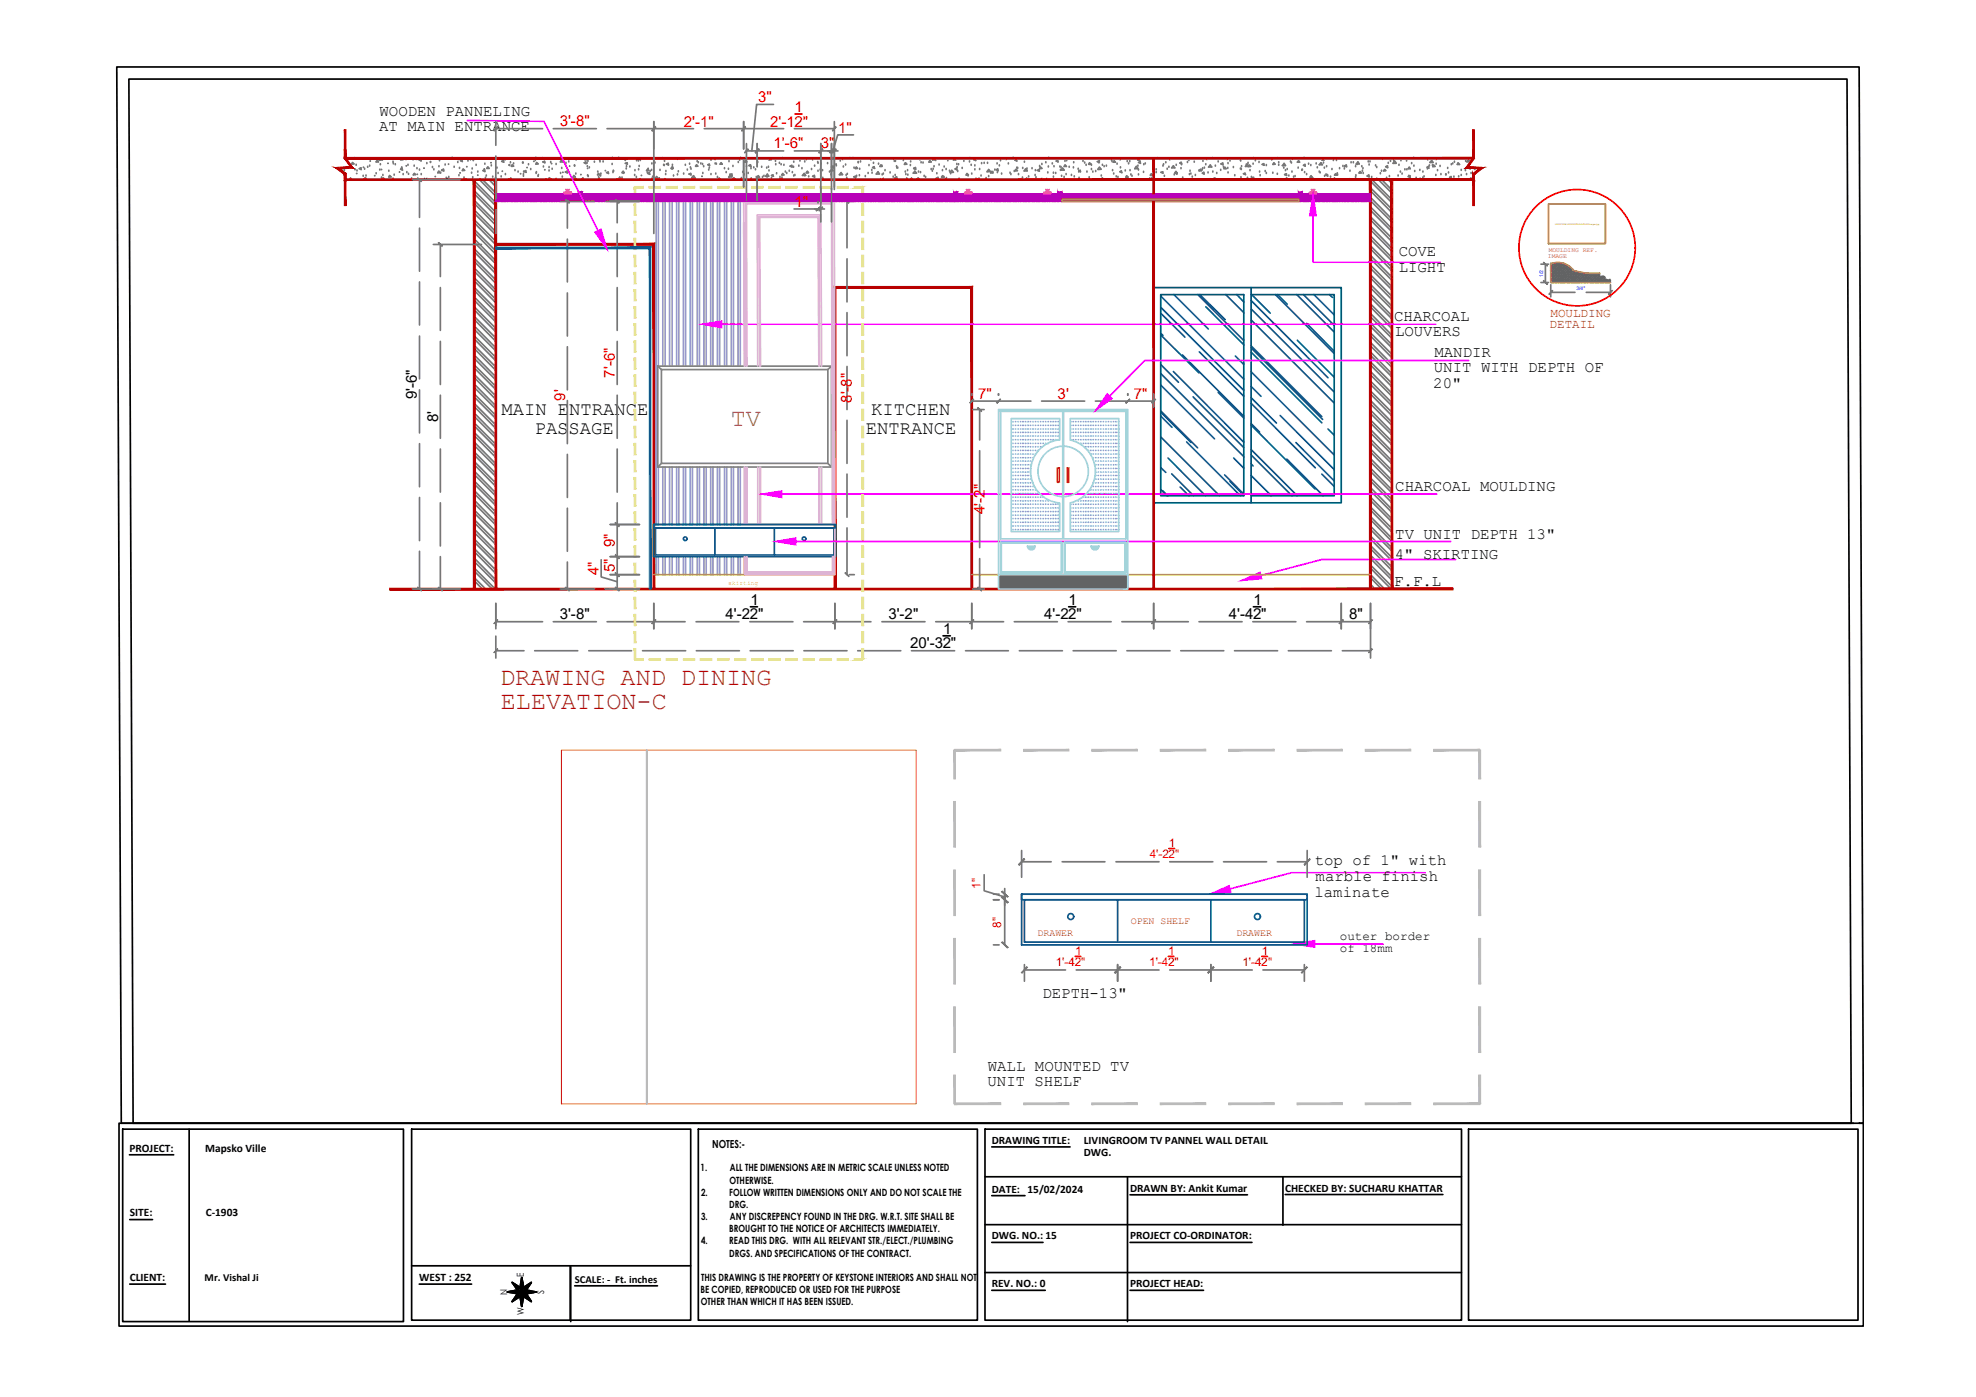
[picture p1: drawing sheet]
<svg xmlns="http://www.w3.org/2000/svg" width="297mm" height="210mm" viewBox="0 0 297 210" stroke-linecap="round" stroke-linejoin="round" font-family="sans-serif">
<defs><g id="words">
<text font-size="3.8" fill="#954a4a" x="109.8" y="64">TV</text>
<g font-size="3.8" fill="#991b1e">
<text x="75.2" y="102.9">DRAWING AND DINING</text>
<text x="75.3" y="106.5">ELEVATION-C</text>
</g>
<g font-size="2.8">
<text x="75.4" y="62.4">MAIN ENTRANCE</text>
<text x="80.4" y="65.1">PASSAGE</text>
<text x="130.2" y="65.1">ENTRANCE</text>
<text x="131" y="62.4">KITCHEN</text>
</g>
<g font-size="2.4">
<text x="57.1" y="17.5">WOODEN PANNELING</text>
<text x="57" y="19.8">AT MAIN ENTRANCE</text>
<text x="210.3" y="38.5">COVE</text>
<text x="210.3" y="40.8">LIGHT</text>
<text x="209.6" y="48.2">CHARCOAL</text>
<text x="209.7" y="50.5">LOUVERS</text>
<text x="215.6" y="53.7">MANDIR</text>
<text x="215.5" y="58.3">20&quot;</text>
<text x="215.5" y="56">UNIT WITH DEPTH OF</text>
<text x="209.7" y="73.8">CHARCOAL MOULDING</text>
<text x="209.7" y="81.1">TV UNIT DEPTH 13&quot;</text>
<text x="209.6" y="88.1">F.F.L</text>
<text x="209.7" y="84">4&quot; SKIRTING</text>
<text x="197.6" y="129.9">top of 1&quot; with</text>
<text x="197.6" y="134.7">laminate</text>
<text x="197.8" y="132.4">marble finish</text>
<text x="156.7" y="150">DEPTH-13&quot;</text>
<text x="148.5" y="160.9">WALL MOUNTED TV</text>
<text x="148.4" y="163.2">UNIT SHELF</text>
</g>
<g font-size="2.3" fill="#f00">
<text x="114" y="15.3">3&quot;</text>
<text x="119.5" y="16.8">1</text>
<text x="84.1" y="19">3'-8&quot;</text>
<text x="102.8" y="19">2'-1&quot;</text>
<text x="115.8" y="19">2'-12&quot;</text>
<text x="116.3" y="22.3">1'-6&quot;</text>
<text x="123.4" y="22.3">3&quot;</text>
<text x="126" y="19.9">1&quot;</text>
<text x="119.5" y="31.1">1&quot;</text>
<text x="92.4" y="56.8" transform="rotate(-90 92.4 56.8)">7'-6&quot;</text>
<text x="147.1" y="59.9">7&quot;</text>
<text x="159" y="59.9">3'</text>
<text x="170.5" y="59.9">7&quot;</text>
<text x="84.9" y="60.2" transform="rotate(-90 84.9 60.2)">9'</text>
<text x="128" y="60.5" transform="rotate(-90 128 60.5)">8'-8&quot;</text>
<text x="148.1" y="77.2" transform="rotate(-90 148.1 77.2)">4'-2&quot;</text>
<text x="92.4" y="82.2" transform="rotate(-90 92.4 82.2)">9&quot;</text>
<text x="90" y="86.4" transform="rotate(-90 90 86.4)">4&quot;</text>
<text x="92.4" y="86" transform="rotate(-90 92.4 86)">5&quot;</text>
</g>
<g font-size="2.3">
<text x="62.7" y="60" transform="rotate(-90 62.7 60)">9'-6&quot;</text>
<text x="65.9" y="63.4" transform="rotate(-90 65.9 63.4)">8'</text>
<text x="84.1" y="93">3'-8&quot;</text>
<text x="109.1" y="93.1">4'-22&quot;</text>
<text x="112.8" y="90.9">1</text>
<text x="133.5" y="93">3'-2&quot;</text>
<text x="141.8" y="95.2">1</text>
<text x="157" y="93.1">4'-22&quot;</text>
<text x="160.6" y="90.9">1</text>
<text x="184.7" y="93.1">4'-42&quot;</text>
<text x="188.4" y="90.9">1</text>
<text x="202.8" y="93">8&quot;</text>
<text x="136.8" y="97.4">20'-32&quot;</text>
</g>
<g font-size="1.9" fill="#991b1e">
<text x="233.1" y="47.6">MOULDING</text>
<text x="232.9" y="49.3">DETAIL</text>
</g>
<g font-size="1.9">
<text x="201.4" y="141.2">outer border</text>
<text x="201.4" y="143.1">of 18mm</text>
</g>
<g font-size="1.8" fill="#f00">
<text x="172.8" y="129">4'-22&quot;</text>
<text x="175.7" y="127.3">1</text>
<text x="147.4" y="133.5" transform="rotate(-90 147.4 133.5)">1&quot;</text>
<text x="150.5" y="139.4" transform="rotate(-90 150.5 139.4)">8&quot;</text>
<text x="161.6" y="143.5">1</text>
<text x="175.6" y="143.5">1</text>
<text x="189.7" y="143.5">1</text>
<text x="158.7" y="145.2">1'-42&quot;</text>
<text x="172.7" y="145.2">1'-42&quot;</text>
<text x="186.8" y="145.2">1'-42&quot;</text>
</g>
<g font-size="1.7">
<text x="19.5" y="173">PROJECT:</text>
<text x="30.8" y="173.1">Mapsko Ville</text>
<text x="107" y="172.5">NOTES:-</text>
<text x="149.1" y="171.9">DRAWING TITLE:</text>
<text x="162.9" y="171.9">LIVINGROOM TV PANNEL WALL DETAIL</text>
<text x="162.9" y="173.7">DWG.</text>
<text x="149.1" y="179.2">DATE: 15/02/2024</text>
<text x="169.9" y="179.1">DRAWN BY: Ankit Kumar</text>
<text x="193.2" y="179.1">CHECKED BY: SUCHARU KHATTAR</text>
<text x="19.5" y="182.8">SITE:</text>
<text x="30.9" y="182.7">C-1903</text>
<text x="149.1" y="186.2">DWG. NO.: 15</text>
<text x="169.9" y="186.2">PROJECT CO-ORDINATOR:</text>
<text x="19.5" y="192.5">CLIENT:</text>
<text x="63" y="192.5">WEST : 252</text>
<text x="149.1" y="193.4">REV. NO.: 0</text>
<text x="169.9" y="193.4">PROJECT HEAD:</text>
</g>
<g font-size="1.6">
<text x="30.8" y="192.5">Mr. Vishal Ji</text>
<text x="86.4" y="192.8">SCALE: - Ft. inches</text>
</g>
<g font-size="1.5" fill="#991b1e">
<text x="156" y="140.6">DRAWER</text>
<text x="170" y="138.9">OPEN SHELF</text>
<text x="185.9" y="140.6">DRAWER</text>
</g>
<g font-size="1.5">
<text x="105.3" y="176">1.</text>
<text x="105.4" y="179.6">2.</text>
<text x="109.6" y="179.6">FOLLOW WRITTEN DIMENSIONS ONLY AND DO NOT SCALE THE</text>
<text x="109.7" y="177.8">OTHERWISE.</text>
<text x="109.7" y="176">ALL THE DIMENSIONS ARE IN METRIC SCALE UNLESS NOTED</text>
<text x="105.4" y="183.3">3.</text>
<text x="109.6" y="181.5">DRG.</text>
<text x="109.6" y="185.2">BROUGHT TO THE NOTICE OF ARCHITECTS IMMEDIATELY.</text>
<text x="109.7" y="183.3">ANY DISCREPENCY FOUND IN THE DRG. W.R.T. SITE SHALL BE</text>
<text x="105.4" y="187">4.</text>
<text x="109.6" y="187">READ THIS DRG. WITH ALL RELEVANT STR./ELECT./PLUMBING</text>
<text x="109.6" y="188.8">DRGS. AND SPECIFICATIONS OF THE CONTRACT.</text>
<text x="105.3" y="194.3">BE COPIED, REPRODUCED OR USED FOR THE PURPOSE</text>
<text x="105.4" y="196.1">OTHER THAN WHICH IT HAS BEEN ISSUED.</text>
<text x="105.4" y="192.4">THIS DRAWING IS THE PROPERTY OF KEYSTONE INTERIORS AND SHALL NOT</text>
</g>
<g font-size="1.4">
<text x="78.8" y="191.9" transform="rotate(-90 78.8 191.9)">E</text>
<text x="76.2" y="194.6" transform="rotate(-90 76.2 194.6)">N</text>
<text x="78.8" y="197.5" transform="rotate(-90 78.8 197.5)">W</text>
<text x="81.8" y="194.4" transform="rotate(-90 81.8 194.4)">S</text>
</g>
<g font-size=".9" fill="#991b1e">
<text x="232.7" y="38.7">IMAGE</text>
<text x="232.8" y="37.8">MOULDING REF.</text>
</g>
<text font-size=".9" fill="#f8d731" x="109.5" y="87.8">skirting</text>
<g font-size=".8" fill="#00f">
<text x="232" y="41.6" transform="rotate(-90 232 41.6)">1/2</text>
<text x="237" y="43.6">3/4&quot;</text>
</g>
<text font-size=".3" fill="#b88a00" x="233.7" y="33.8">.\KEYSTONE INTERIORS\SAMPLES\images.jpg</text>
</g></defs>
<!-- layer: 0 -->
<g fill="none" stroke="#000" stroke-width=".25">
<path d="M17.6 10.1h261.9l.6 158.7h-261.9zM19.4 11.9h258.3l.6 156.9h-258.3zM18.4 169.7h42.2v28.9h-42.2zM19.5 173.5h6.6M28.4 169.7v28.7M61.9 169.7h41.9v28.7h-41.9zM105 169.7h41.9v28.7h-41.9zM148.1 169.7h71.6v28.7h-71.6zM148.1 176.8h71.6M149.1 179.6h5M149.1 172.3h11.8M169.5 176.9v21.7"/>
<path d="M169.9 179.5h17.6M192.9 176.9v7.2M193.2 179.5h23.7M220.8 169.7h58.5v28.7h-58.5zM278.6 168.8h-260.7v30.4h262.2v-30.4h-.6M19.5 183.2h3.4M19.5 192.9h5.4M61.9 190.2h41.9M63 192.9h7.9M76.3 194.1h1.4l.1 .3zM76.4 194.1h1.3M76.7 194h1"/>
<path d="M77 192.7l1.2 .7 .2-1.4 .3 1.4 1.2-.7-.8 1.1 1.5 .3-1.5 .3 .8 1.2-1.2-.8-.3 1.5-.2-1.5-1.2 .8 .8-1.2-1.5-.3 1.5-.3zM77 192.7l.9 .9M77 194h.8M77.2 192.9l.7 .8M77.2 192.9l.8 .7M77.3 193.9h.5M77.3 193.2l.5 .5M77.5 193.4l.3 .3M77.5 193l.5 .5M77.6 193.7l.2 .1M77.7 193.9h.1M77.7 193.2l.3 .3"/>
<path d="M77.7 194.4l.3 .3 .4 .1M77.8 194.4l-.8 1.2 1.2-.8M77.8 194.4l-.2 .2M77.8 194.5l-.5 .6M77.8 194.5l-.3 .3M77.9 194.1l.2 .2 .3-.2M77.9 194.1l.2-.2 .3 .2-.3 .2zM77.9 194.6l-.7 .7M77.9 194.6l-.9 1M78 194.7l-.8 .7M78 193.3l.1 .2M78 194.7l-.5 .5"/>
<path d="M78 194.8l-.3 .3M78.1 193.4l-.3 .3-.1 .4M78.1 194.8l-.1 .1M78.2 193.4l-1.2-.7 .8 1.1-1.5 .3h1.4M78.2 194.8l.2 1.5v-1.5v1.4M78.2 194.8v.1M78.3 194.8v.4M78.3 194.8v.7M78.3 194.8v1.1M78.4 193.4l.5 .1 .2 .3 .8-1.1-1.2 .7-.3-1.4v1.4M78.4 193.5v.6h-.5l.2-.1 .3 .1v.6l-.1-.3 .1-.3h.6l-.3 .2-.3-.2 .2-.3zM78.4 194.1l.2 .3-.2 .3"/>
<path d="M78.4 193.5l-.1 .3 .1 .3 .3-.1 .3 .1M78.4 194.1l.2 .3-.2 .3-.2-.3zM78.4 194.1l.3-.2 .3 .2-.3 .2zM78.4 193.5l.2 .3-.2 .3-.2-.3zM78.4 192v1.4h-.2zM78.4 194.8h.3l-.3 1.5zM78.5 192.1v1.3M78.5 192.4v1M78.6 192.7v.7M78.6 193v.4M78.7 193.4h.1M78.8 194.8l.1 .1"/>
<path d="M78.8 194.8l.3 .3M78.9 194.7l.5 .5M78.9 194.7l.8 .7M78.9 193.3l-.1 .2M78.9 194.6l1 1M79 194.6l.7 .7M79 194.5l.6 .6M79.1 194.5l.3 .3M79.1 194.4l-.4 .4M79.1 193.8l1.5 .3h-1.5zM79.1 194.4l.8 1.2-1.2-.8M79.1 194.4h.1"/>
<path d="M79.1 194.4l.1 .2M79.1 194.1v.3M79.1 194.2h1.1M79.1 194.3h.8M79.1 194.3h.4M79.1 193.2l-.3 .3M79.2 193.7l-.1 .1M79.4 193.4l-.3 .3M79.4 193l-.5 .5M79.6 193.2l-.6 .5M79.7 192.9l-.8 .7M79.7 192.9l-.7 .8"/>
<path d="M79.9 192.7l-1 .9M80.5 194.1h-1.4h1.5l-1.5 .3M85.7 190.2v8.2M85.8 190.3v8.3M86.4 193.2h12.4M148.1 184h71.6M148.1 191.2h71.6M149.1 186.7h7.7M149.1 193.9h8M169.9 186.7h18.3M169.9 193.9h11"/>
<circle cx="78.4" cy="194.1" r=".57"/>
</g>
<!-- layer: Dimensions_Levels -->
<path d="M84.4 112.7h53.3v53.1h-53.3z" fill="none" stroke="#ff7f00" stroke-width=".17"/>
<!-- layer: ELEV-PAINT -->
<g fill="#bababa" stroke="#bababa" stroke-width=".15">
<path d="M143.5 112.6v.2l6.9-.2zM143.5 112.8l6.9-.2v.2z"/>
<path d="M153.9 112.6v.2l6.8-.2zM153.9 112.8l6.8-.2v.2z"/>
<path d="M164.1 112.6v.2l6.9-.2zM164.1 112.8l6.9-.2v.2z"/>
<path d="M174.4 112.6v.2l6.9-.2zM174.4 112.8l6.9-.2v.2z"/>
<path d="M184.7 112.6v.2l6.8-.2zM184.7 112.8l6.8-.2v.2z"/>
<path d="M195 112.6v.2l6.8-.2zM195 112.8l6.8-.2v.2z"/>
<path d="M205.2 112.6v.2l6.9-.2zM205.2 112.8l6.9-.2v.2z"/>
<path d="M215.5 112.6v.2l6.9-.2zM215.5 112.8l6.9-.2v.2z"/>
<path d="M222.3 112.7l.3 4.3v-4.3zM222.3 112.7l.3 4.3h-.3z"/>
<path d="M222.3 120.4l.3 6.9v-6.9zM222.3 120.4l.3 6.9h-.3z"/>
<path d="M222.3 130.7l.3 6.9v-6.9zM222.3 130.7l.3 6.9h-.3z"/>
<path d="M222.3 141l.3 6.9v-6.9zM222.3 141l.3 6.9h-.3z"/>
<path d="M222.3 151.3l.3 6.8v-6.8zM222.3 151.3l.3 6.8h-.3z"/>
<path d="M222.3 161.5l.3 4.3v-4.3zM222.3 161.5l.3 4.3h-.3z"/>
<path d="M215.5 166h6.9v-.3zM215.5 165.7h6.9l-6.9 .3z"/>
<path d="M205.2 166h6.9v-.3zM205.2 165.7h6.9l-6.9 .3z"/>
<path d="M195 166h6.8v-.3zM195 165.7h6.8l-6.8 .3z"/>
<path d="M184.7 166h6.8v-.3zM184.7 165.7h6.8l-6.8 .3z"/>
<path d="M174.4 166h6.9v-.3zM174.4 165.7h6.9l-6.9 .3z"/>
<path d="M164.1 166h6.9v-.3zM164.1 165.7h6.9l-6.9 .3z"/>
<path d="M153.9 166h6.8v-.3zM153.9 165.7h6.8l-6.8 .3z"/>
<path d="M143.5 166h6.9v-.3zM143.5 165.7h6.9l-6.9 .3z"/>
<path d="M143.4 161.5v4.3h.2zM143.4 161.5h.2v4.3z"/>
<path d="M143.4 151.3v6.8h.2zM143.4 151.3h.2v6.8z"/>
<path d="M143.4 141v6.9h.2zM143.4 141h.2v6.9z"/>
<path d="M143.4 130.7v6.9h.2zM143.4 130.7h.2v6.9z"/>
<path d="M143.4 120.4v6.9h.2zM143.4 120.4h.2v6.9z"/>
<path d="M143.4 112.7v4.3h.2zM143.4 112.7h.2v4.3z"/>
</g>
<path d="M143.4 112.7h.2M222.4 112.6v.2M143.5 165.7v.3M222.3 165.8h.3" fill="none" stroke="#bababa" stroke-width=".15"/>
<path d="M97.2 112.7v53.1" fill="none" stroke="#bababa" stroke-width=".25"/>
<!-- layer: elev- text -->
<g fill="#f0f" stroke="#f0f" stroke-width=".15">
<path d="M181.8 134.4l3-1.4 .3 1.1z"/>
<path d="M194.4 141.8l3.2-.5v1.1z"/>
<path d="M186.4 87.3l3-1.3 .3 1z"/>
<path d="M105.3 48.7l3.2-.5v1.1z"/>
<path d="M114.3 74.2l3.2-.5v1.1z"/>
<path d="M197.4 29.2l.5 3.2h-1.1z"/>
<path d="M116.4 81.4l3.3-.6v1.1z"/>
<path d="M166.4 59.1l.8 .8-2.6 1.9z"/>
<path d="M89.4 34.9l1-.5 .9 3.1z"/>
</g>
<path d="M70.3 18.1l11.5 .1 8.1 16.4M197.4 32.4v7h19.1M108.5 48.7h107.3M220.8 54.2h-48.7l-5.3 5.3M117.5 74.2h98.5M119.7 81.4h98.4M218.8 84.1h-20.1l-9.1 2.4M214.2 131.1h-20.1l-9.2 2.4M197.6 141.8h10.3" fill="none" stroke="#f0f" stroke-width=".25"/>
<!-- layer: ELEV-DIM -->
<g fill="none" stroke="#105689" stroke-width=".25">
<path d="M98.3 78.8h27.3v4.8h-27.3zM98.3 78.8h27.2v.5h-27.2zM98.5 79.3h26.9v4.1h-26.9zM107.5 79.3v4.1M116.4 79.3v4.1M153.6 134.4h42.9v7.6h-42.9zM153.6 134.4h42.9v.8h-42.9zM154 135.2h42.1v6.3h-42.1zM168 135.2v6.3M182 135.2v6.3"/>
<circle cx="103" cy="80.9" r=".28"/>
<circle cx="120.9" cy="80.9" r=".28"/>
<circle cx="161" cy="137.7" r=".44"/>
<circle cx="189" cy="137.7" r=".44"/>
</g>
<!-- layer: EL-DIM -->
<g fill="none" stroke="#767676" stroke-width=".25">
<path d="M127.3 30.3v6.9M127.3 38.9v6.5M127.6 30.3h.8M127.3 47v6.5M127.3 55.1v6.4M146.1 59.2v.2M150.1 59.2v.2M169.5 59.2v.2M173.4 59.2v2M127.3 63.1v6.5M127.3 71.2v6.5M127.3 79.3v7"/>
<path d="M146.1 60.3h8.9M146.2 61.5h1.7M147.3 61.5v4.6M147.3 67.7v6.5M147.3 75.8v6.5M156.6 60.3h6.5M164.7 60.3h8.7M127.7 86.3h.7M146.2 88.5h1.7M147.3 83.9v4.6M147.9 131.4v2.4l3.1 1M149.3 135.2h.9"/>
<path d="M149.3 134.4h.9M151 135.2v-.8v.8M151 133.5v.9M151 135.2v6.8M153.6 127.8v4M153.6 129.5h4.4M159.7 129.5h6.4M167.8 129.5h6.4M175.8 129.5h6.5M183.9 129.5h6.5M192 129.5h4.5M196.5 127.8v4"/>
<path d="M149.3 142h.9M154 144.9v2.5M154 145.7h6.2M161.8 145.7h12.4M168 144.9v2.5M175.8 145.7h12.4M182 144.9v2.5M189.9 145.7h6.2M196.1 144.9v2.5"/>
</g>
<!-- layer: LOOPING -->
<g fill="#767676" stroke="#767676" stroke-width=".15">
<path d="M150.6 134.8l.8 .9 .1-.1zM150.6 134.8l.1-.1 .8 .9z"/>
<path d="M150.6 134l.9 .7-.8-.8zM150.6 134l.9 .7-.1 .1z"/>
<path d="M154 129l-.8 1 .8-.9zM154 129l-.8 1-.1-.1z"/>
<path d="M196 129.9l.1 .1 .8-1zM196.9 129l.1 .1-.9 .9z"/>
<path d="M150.6 134.8l.8 .9 .1-.1zM150.6 134.8l.1-.1 .8 .9z"/>
<path d="M150.6 141.6l.9 .8-.8-.9zM150.6 141.6l.9 .8h-.1z"/>
<path d="M154.4 145.3l-.8 .9 .9-.8zM154.4 145.3l-.8 .9-.1-.1z"/>
<path d="M167.5 146.1l.1 .1 .8-.9zM168.4 145.3l.1 .1-.9 .8z"/>
<path d="M168.4 145.3l-.8 .9 .9-.8zM168.4 145.3l-.8 .9-.1-.1z"/>
<path d="M182.4 145.3l-.8 .8v.1zM182.4 145.3l.1 .1-.9 .8z"/>
<path d="M182.4 145.3l-.8 .9 .9-.8zM182.4 145.3l-.8 .9v-.1z"/>
<path d="M195.6 146.1l.1 .1 .8-.9zM196.5 145.3v.1l-.8 .8z"/>
</g>
<!-- layer: EL-DIM -->
<path d="M175.7 127.5h.9M161.6 143.7h.9M175.6 143.7h.9M189.7 143.7h.8" fill="none" stroke="#f00" stroke-width=".25"/>
<!-- layer: ms -->
<path d="M173.4 43.2h28.2v32.4h-28.2zM174.5 44.3h12.5v30.2h-12.5zM188.1 44.3h12.5v30.2h-12.5M188.1 43.2v32.4" fill="none" stroke="#005672" stroke-width=".25"/>
<!-- layer: WALL HATCH -->
<g fill="none" stroke="#105689" stroke-width=".25">
<path d="M174.5 56.1l12.5 12.5M174.5 50.3l5.7 5.7M174.5 44.5l12.5 12.5M174.5 54.8l2.7 2.6M174.5 47.1l3.6 3.6M174.5 57.9l8.1 8M174.5 50.1l.3 .3M174.5 46.2l12.5 12.5M176.4 55.8l10.6 10.6M176.5 44.3l5.1 5.1M177.7 53.3l9.3 9.3M179.4 59.6l7.6 7.7"/>
<path d="M180.1 44.3l6.9 6.9M180.3 52.9l6.7 6.6M180.4 44.3l3.8 3.7M181.3 46.1l5.7 5.7M183.1 59l3.9 3.8M184.3 44.3l2.7 2.7M185.7 53.5l1.3 1.3M185.9 44.3l1.1 1.1M188.1 58.1l1.5 1.4M188.1 52.3l10.7 10.7M188.1 46.4l12.5 12.5M188.1 52.9l10.6 10.6"/>
<path d="M188.1 45.2l11.5 11.6M188.1 59.8l3.8 3.8M188.1 55.9l12.5 12.5M188.1 52l10.6 10.6M188.1 48.1l12.5 12.5M188.2 44.3l2.8 2.8M191.7 44.3l8.9 8.8M192.1 44.3l1.4 1.4M194.9 44.3l5.7 5.6M195 51.1l5.6 5.6M195.9 44.3l4.7 4.6M196.4 48.6l4.2 4.2"/>
<path d="M197.5 44.3l3.1 3M199.8 44.3l.5 .4M174.5 73.6l.9 .9M174.5 61.9l4.6 4.6M174.5 70.3l.7 .7M174.5 62.5l1.7 1.7M174.5 65.6l8.8 8.9M174.5 61.8l5.5 5.5M174.8 73.7l.7 .8M175.6 68.8l5.6 5.7M176.1 71.2l3.3 3.3M177.4 73.2l1.3 1.3"/>
<path d="M178.4 66.4l8.1 8.1M184.1 71.4l2.9 2.8M184.9 72.3l2.1 2.1M185.4 68.8l1.6 1.5M188.1 69.7l.3 .3M188.1 63.9l9.6 9.6M188.1 68.4l6.1 6.1M188.1 60.6l9.6 9.7M188.1 71.4l3 3.1M188.1 67.5l6.9 7M188.1 63.7l1.2 1.2M192.4 62.4l8.2 8.2"/>
<path d="M193.4 69l5.5 5.5M194.8 66.5l5.8 5.7M198.7 71.2l1.9 1.9M199.6 64.5l1 .9"/>
</g>
<!-- layer: ELEV-WALL -->
<g fill="#b80000" stroke="#b80000" stroke-width=".15">
<path d="M51.8 23.7l.1 .1h-.1z"/>
<path d="M51.9 23.8l.1 .1z"/>
<path d="M125.4 43v45.5h.3zM125.4 43l.3 .3v45.2zM125.4 43l.3 .3 20.5-.3zM125.7 43.3l20.5-.3-.2 .3zM146.2 43l-.2 .3 .2 45.2zM146 43.3l.2 45.2h-.2z"/>
<path d="M58.6 88.4v.2l159.8-.2zM58.6 88.6l159.8-.2v.2z"/>
<path d="M51.8 23.7l.2 .2 169.5-.2zM52 23.9l169.5-.2v.2z"/>
<path d="M221.4 26.1l.2 1v-1zM221.4 26.1l.2 1-.2-.2zM51.8 27.1h169.8l-.2-.2zM51.8 27.1l.2-.2h169.4zM51.8 26.3v.8l.2-.2zM51.8 26.3h.2v.6z"/>
<path d="M221.4 19.5l.2 4.3v-4.3zM221.4 19.5l.2 4.3h-.2z"/>
<path d="M221.4 26.1l.2 4.8v-4.8zM221.4 26.1l.2 4.8h-.2z"/>
<path d="M221.4 22.5l.2 1.3v-1.3zM221.4 22.5l.2 1.3-.2-.1zM221.4 23.7l-.6 1.3 .8-1.2zM221.4 23.7l-.6 1.3-.5 .3zM220.3 25.3l2.7-.1-2.2-.2zM220.3 25.3l2.7-.1-.7 .2zM222.3 25.4l-.7 .8 1.4-1zM221.4 26.1l.9-.7-.7 .8zM221.4 26.1l.2 .9v-.8zM221.4 26.1l.2 .9h-.2z"/>
<path d="M209.1 27v61.5h.3zM209.1 27h.3v61.5z"/>
<path d="M205.9 27v61.5h.2zM205.9 27h.2v61.5z"/>
<path d="M74.4 27v61.5h.3zM74.4 27h.3v61.5z"/>
<path d="M71.1 27v61.5h.3zM71.1 27h.3v61.5z"/>
<path d="M51.8 19.5l.2 4.3v-4.3zM51.8 19.5l.2 4.3h-.2z"/>
<path d="M51.8 26.1l.2 4.8v-4.8zM51.8 26.1l.2 4.8h-.2z"/>
<path d="M51.8 22.5l.2 1.2v-1.2zM51.8 22.5l.2 1.2-.2 .1zM51.8 23.8l1.3 1.5-1.1-1.6zM51.8 23.8l1.3 1.5-.5-.3zM51.1 25.4l2-.1-.5-.3zM50.4 25.2l2.2-.2-1.5 .4zM50.4 25.2l1.6 .9-.9-.7zM50.4 25.2l1.6 .9-.2 .1zM51.8 26.2l.2 .8v-.9zM51.8 26.2l.2 .8h-.2z"/>
<path d="M74.5 36.6v.3l23.9-.3zM74.5 36.9l23.9-.3-.2 .3zM98.4 36.6l-.2 .3 .2 51.6zM98.2 36.9l.2 51.6h-.2z"/>
<path d="M173.3 23.8l.3 5.4v-5.4zM173.3 23.8l.3 5.4h-.3z"/>
<path d="M173.3 30.3l.3 58.2v-58.2zM173.3 30.3l.3 58.2h-.3z"/>
</g>
<!-- layer: WALL HATCH -->
<g fill="none" stroke="#767676" stroke-width=".25">
<path d="M51.5 25.7h.1M51.8 25.6h.1M52.7 26.9h.1M53 24.4l-.1 .2M53 24.5l.2 .1-.3 .1M53.3 23.8h.1M53.4 25.5h.1M53.5 24.8h.1M53.7 25.7h.1M54 25.3l.3-.1v.3l-.3-.2M54.6 26.5h.1M54.8 25.4h.1"/>
<path d="M54.9 26.7l-.1 .2h.3l-.2-.2M55 26.4h.1M55.3 25.1h.1M55.6 25h.1M55.6 23.9h.1M56.5 26.1h.1M56.7 24.1l-.2 .2h.4l-.2-.2M56.8 23.9l.3-.1v.3zM57.1 25.6h.1M57.2 24.8h.1M57.2 23.8l-.2 .2h.5l-.2-.2M57.3 26.7h.1"/>
<path d="M57.4 26.8l.2-.1 .1 .3zM57.6 26.4h.1M58.4 25.7h.1M58.6 26.4l-.2 .2M58.6 26.4l.2 .2h-.4M59.1 24.4h.1M59.1 24.6h.1M59.3 26.3h.1M59.4 24.8h.1M60.4 25.3h.1M60.4 23.8l-.2 .2M60.4 25.2h.1"/>
<path d="M60.4 23.8l.2 .2h-.4M60.5 25.6l-.1-.3-.2 .1 .3 .2M60.6 26.2h.1M61 24h.1M61.2 25.9h.1M61.3 24.8h.1M61.4 26.2h.1M61.9 26.9h.1M62.3 25h.1M62.3 26.1l-.2 .2 .4-.1-.2-.1M62.7 25.3h.1M62.7 23.8l-.1 .1h.4l-.1-.1"/>
<path d="M63 24l.3-.1v.3zM63.1 25.6h.1M63.2 24.1h.1M63.3 26.2h.1M63.7 27h-.1l.2-.2 .1 .2M64.2 24.6h.1M64.2 27h.1M64.7 24.4h.1M65 25.2h.1M65.2 25.5h.1M65.9 25.7l-.1 .2M66 25h.1"/>
<path d="M66 25.7l.2 .2-.4 .1M66.1 24.2h.1M66.2 26h.1M66.4 25.6l.3-.2v.3zM66.9 24.8h.1M67.1 26.8h.1M67.1 23.9h.1M67.2 26.9h.1M67.5 26.7h.1M68 23.8h.1M68.1 23.8h.5M68.3 25.1h.1"/>
<path d="M68.5 23.8h.1M68.8 24.4h.1M69 26.4h.1M69 24h.1M69.1 25.3h.1M69.5 24.2h-.3l.3-.2v.3M69.6 25.4l-.1 .2M69.7 25.4l.1 .2h-.3M69.8 26.7h.1M69.9 27l.1-.1v.1M70.3 24.2h.1M70.7 24h.1"/>
<path d="M70.9 26h.1M71 25.4h.1M71.1 26.7h.1M71.3 39.3l3.2 3.3M71.3 37.9l3.2 3.2M71.3 36.4l3.2 3.3M71.3 35l3.2 3.2M71.3 33.5l3.2 3.3M71.3 32.1l3.2 3.2M71.3 30.6l3.2 3.3M71.3 29.2l3.2 3.2M71.3 27.7l3.2 3.2"/>
<path d="M71.3 38.8l3.2 3.3M71.3 37.4l3.2 3.2M71.3 35.9l3.2 3.3M71.3 34.5l3.2 3.2M71.3 33l3.2 3.3M71.3 31.6l3.2 3.2M71.3 30.1l3.2 3.2M71.3 28.7l3.2 3.2M71.3 27.2l3.2 3.3M71.6 24.8h.1M71.8 25.9h.1M72.1 27l2.4 2.5"/>
<path d="M72.1 27h.1M72.5 27l2 2M72.6 25.6l.2-.1 .1 .3-.3-.2M72.8 25.6h.1M72.9 24.7h.1M73 26.8h.1M73.1 26.4h.1M73.3 25.1l-.1 .2h.3l-.2-.2M73.5 27l1 1.1M73.9 24.9h.1M74 27l.5 .5M74.1 26.6h.1"/>
<path d="M74.7 25.3h.1M74.9 26.1h.1M75.3 26.6h.1M75.4 24.2l.3-.1v.3zM75.9 24h.1M76 26.2h.1M76.5 27h.1M76.6 24.9h.1M76.7 24.5h.1M76.8 26.9h.1M77 24.8l-.1 .2M77 24.8l.2 .2h-.3"/>
<path d="M77.2 24.6h.1M77.4 25.6h.1M77.9 25.9h.1M78.6 24.5h.1M78.7 26.5h.1M78.7 26.2h.1M78.7 25.9h.1M79.1 25.9l-.1-.3-.2 .2 .3 .1M79.4 24.8h.1M79.8 25.5h.1M80.5 24.1h.1M80.5 23.8h.1"/>
<path d="M80.6 26.1h.1M80.6 25.9h.1M80.7 24.4l-.2 .3M80.7 24.5l.2 .1-.3 .1M80.9 26.4h.1M81.5 23.8h.1M81.6 24.3l.3-.1v.3zM81.7 25.1h.1M81.9 27l.2-.1 .1 .1M82.5 25.7h.1M82.5 25.2h.1M82.6 26.7l-.1 .2"/>
<path d="M82.6 26.7l.2 .2-.3 .1M82.8 24.4h.1M83 25.4h.1M83.6 24.7h.1M84.3 26.1h.1M84.4 24.1l-.2 .2M84.4 24.1l.2 .2h-.3M84.4 25.3h.1M84.5 26.6h.1M85 25.9l.2-.2 .1 .3zM85.1 24.5h.1M85.5 24.3h.1"/>
<path d="M86.3 26.4l-.2 .2M86.3 26.4l.2 .2h-.3M86.3 24.9h.1M86.4 25h.1M86.5 26.9h.1M86.6 26.1h.1M86.6 24h.1M87.4 27l.2-.3 .2 .3M87.4 23.9h.1M87.8 24.5l.2-.2 .1 .3zM88.1 23.8l.2 .2h-.3M88.1 23.8l-.2 .2"/>
<path d="M88.3 24.5h.1M88.3 25h.1M88.3 26.4h.1M88.4 24.2h.1M88.4 26.5h.1M88.6 25.2h.1M89.4 24.4h.1M89.9 25.9h.1M89.9 26.1l-.1 .2M90 26.1l.2 .2h-.3M90.1 26.9h.1M90.2 24.2h.1"/>
<path d="M90.2 24.3h.1M90.3 26.4h.1M90.3 26.1h.1M90.7 24.3h.1M91.2 25.9h.2l.1 .2-.3-.2M92 24.7h.1M92.1 23.8h.1M92.1 25.9h.1M92.2 25.7h.1M92.2 25.8h.1M93 23.8h.1M93.4 26.9l-.2-.3-.3 .4h.5"/>
<path d="M93.5 26.7h.1M93.7 25.8l.1 .1-.3 .1M93.7 25.7l-.2 .2M94 24h.1M94 24.1h.1M94 24.5h.3v.2zM94.1 25.4h.1M94.2 25h.1M94.7 25.1h.1M95.4 26.4h.1M95.4 25.6h.1M95.7 26.7h.1"/>
<path d="M95.7 24.2h.1M96 24.2h.1M96 25.5h.1M96.1 25h.1M96.2 27h.1M96.3 24.1h.1M97.2 25.6l.2-.2 .1 .2M97.3 26h.1M97.4 25.4h.1M97.5 25.6h-.3M97.6 26.2v-.3l-.2 .2 .3 .1M97.7 25.8h.1"/>
<path d="M97.9 25.6h.1M98 24.6h.1M98 26.9h.1M98.1 26.6h.1M98.5 24.5h.1M98.7 26.5l.2 .3h-.4zM99.2 25.6h.1M99.6 23.8h.1M99.8 24.8h.1M99.9 24.9h.1M99.9 24.2h.1M99.9 27h.1"/>
<path d="M100.1 26.2h.1M100.1 25.8h.1M100.2 24.7l.2-.2 .1 .3zM100.9 25.3l.1-.2 .2 .2h-.3M101 25.4h.1M101.1 24.8h.1M101.1 25.2h.1M101.2 26.4h.1M101.8 23.9h.1M101.8 26.3h.1M102 25.8h.1M102.1 23.9h.1"/>
<path d="M102.8 26.1h.1M103 24.8h.1M103.3 25.6h.1M103.6 26.1h.2l.1 .2zM103.7 24.7h.1M103.8 25.2h.1M103.9 25.4h.1M104.3 26.4l.2 .3h-.5zM104.7 24.8l.2 .2h-.3M104.7 24.8l-.2 .2M104.8 24.3h.1M105 24.5h.1"/>
<path d="M105.4 24.6h.1M105.6 24.7h.1M105.6 26.1h.1M105.8 25h.1M106.4 24.8l.2-.1 .1 .2zM106.5 25.6h.1M106.6 25.3h.1M106.9 24.1h.1M106.9 26.2h.1M107.5 24.6h.1M107.5 24h.1M107.6 26.1h.1"/>
<path d="M107.7 24.7h.1M107.9 26.7h.1M108.1 26.9h.1M108.2 24.7l.2-.2 .2 .2h-.3M108.9 25.3h.1M109.2 25.9h.1M109.5 25.4h.1M109.6 24.3h.1M109.8 26.3h.1M109.8 26.3l.2-.2 .1 .3-.3-.1M109.8 26.3l.2 .3h-.5zM110.2 25h.1"/>
<path d="M110.3 26.7l.2 .2-.3 .1M110.3 26.7l-.2 .2M110.4 27h.1M111 24.4h.1M111.2 24.1h.1M111.3 23.8h.1M111.4 26.8h.1M111.5 23.9h.1M111.7 25.9h.1M111.9 26.3h.1M112.1 24.1l-.2 .2M112.1 24.2l.2 .1-.3 .1"/>
<path d="M112.2 25h.1M112.5 26.1h.1M112.6 24.9l.2-.1 .1 .2zM112.9 25.3h.1M112.9 26.9h.1M113.3 23.9h.1M113.3 25.2h.1M113.6 25.5h.1M113.7 26.7h.1M113.8 26.6l.2-.2 .2 .2h-.3M113.9 24.4h.1M114.5 25.1h.1"/>
<path d="M114.6 26.7h.1M114.8 26.5h.1M115.3 25.3h.1M115.3 26.6h.1M115.3 26.2l-.2 .3h.5M115.3 26.1l.3 .3M115.5 25.1h.1M115.6 25.7h.1M115.8 23.8l-.2 .2M115.8 23.8l.1 .2h-.3M116 26.8h.1M116.2 26.5v-.2l-.2 .1 .3 .1"/>
<path d="M116.6 24.2h.1M116.6 24.8h.1M116.7 26.1h.1M117.2 24.5h.1M117.2 27h.1M117.2 26.7h.1M117.4 24.8h.1M117.5 26.7h.1M117.6 23.8h.1M117.7 26.1l.1 .2h-.3M117.7 26.1l-.2 .2M117.8 24.8h.1"/>
<path d="M118.1 25.9h.1M118.3 26.1h.1M118.6 25.7h.1M119 24.8l-.2 .2 .3 .1-.1-.2M119.1 25.9h.1M119.3 25.1h.1M119.3 24.4h.1M119.3 26.4h.1M119.5 26.4h.1M120.1 25h.1M120.3 24.2h.1M120.6 25.3h.1"/>
<path d="M120.9 26.1l.2 .3h-.5zM121 26.4h.1M121 24.3h.1M121.2 24h.1M121.4 25.7l-.2 .3M121.4 26h.1M121.4 25.8l.1 .1-.3 .1M121.6 26.6h.1M122 25.5h.1M122.2 24h.1M122.2 26.5l.2-.1 .1 .2zM122.5 25h.1"/>
<path d="M122.9 24.4h.1M123 24.5h.1M123 25.7h.1M123.3 25.6h.1M123.4 24.6h.1M123.6 25.6h.1M123.7 26.8h.1M124.4 24.6h.1M124.7 25.9h.1M124.9 26.3h.1M124.9 25.8h.1M125 25.1l.2-.1 .1 .2z"/>
<path d="M125 25.4l-.1 .2M125.1 25.4l.1 .2h-.3M125.2 25.2h.1M125.7 24.8h.1M125.7 24.9h.1M126.2 26.2l.2-.3 .2 .3-.4 .1M126.3 24.2h.1M126.7 24h.1M126.8 25.1h.1M127.1 24.8h.1M127.2 26.4h.1M127.3 26.8h.1"/>
<path d="M127.4 26.2h.1M127.7 23.8h.1M128 23.8h.1M128.2 23.8h.1M128.3 26.6l.3-.1v.2l-.2-.1M128.4 25.3h.1M128.7 25.1l-.1 .2M128.8 26.5h.1M128.8 25.1l.1 .2h-.3M129 24.4h.1M129 24.5h.1M129.2 26.4h.1"/>
<path d="M129.2 25.4h.1M129.4 24.3h.1M130.1 26.5h.1M130.5 26.1h.1M130.6 24.9h.1M130.9 24h.1M131 25.6h.1M131.1 26h.1M131.2 25.2l.2-.2 .1 .3zM131.3 24.5h.1M132.1 24.7h.1M132.2 26.1l-.2-.3-.3 .3h.5"/>
<path d="M132.4 27h.1M132.4 24.8l-.1 .2h.3l-.2-.2M132.6 25h.1M132.6 26.3h.1M132.8 26.9h.1M132.8 26.1h.1M133 25.6h.1M133.8 26h.1M134 23.8l.3 .1-.1-.1M134.3 26.6h.1M134.4 24.2h.1M134.6 26.4h.1"/>
<path d="M134.6 24.2h.1M134.8 25h.1M134.8 25.3h.1M134.8 26.8v-.2l-.2 .1 .3 .1M134.9 25.3h.1M135.8 24.1h.1M136.1 25.9h.1M136.1 24.5l-.1 .2M136.1 24.5l.2 .2h-.3M136.2 26.2h.1M136.3 26.9h.1M136.4 25.6h.1"/>
<path d="M136.5 26.3h.1M136.8 24.9h.1M136.9 24.3h.1M137 26.9h.1M137.3 26l.2-.3 .3 .3M137.3 26h.4M137.4 25.3l.2-.1 .1 .2zM137.4 25.4h.1M138 26.7l-.1 .3 .3-.1-.2-.2M138.1 25.9h.1M138.3 24h.1M138.4 25.9h.1"/>
<path d="M138.5 24.5h.1M138.8 24.5h.1M138.9 26.5h.1M139.1 26.7h.1M139.8 24.1l-.2 .2M139.8 24.2l.2 .1-.4 .1M140 25.5h.1M140.2 25.7h.1M140.2 24h.1M140.2 24.1h.1M140.3 25.4h.1M140.4 25h.1"/>
<path d="M140.5 24l-.3-.1 .2-.1v.2M140.7 24.1h.1M140.7 26.8l.3-.1v.2zM140.8 26.1h.1M141.2 24.8h.1M141.7 25.6h.1M141.7 26.4l-.2 .2h.4l-.2-.2M141.9 26.7h.1M141.9 25.1h.1M142.1 23.9h.1M142.2 25.5h.1M142.3 26.8h.1"/>
<path d="M142.5 24.2h.1M142.7 25.7h.1M142.8 25.9l.3-.3 .2 .3M142.9 25.9h.4M142.9 26.1h.1M143.5 23.8l-.2 .2h.4l-.2-.2M143.6 25.4l.2-.1v.2zM143.8 24.7h.1M143.9 25.2h.1M144 25.8h.1M144.1 24.8h.1M144.2 26.9h.1"/>
<path d="M144.6 25.3h.1M144.9 24.2h.1M145.4 26.1l-.2 .2M145.4 26.1l.2 .2h-.4M145.5 26.4h.1M145.7 24.3h.1M145.8 23.8h.1M146 24.8h.1M146.1 26.1h.1M146.4 24l.2-.1 .1 .2zM146.5 25.5h.1M146.5 24.9h.1"/>
<path d="M146.7 26.9h.1M146.9 26.9l.3-.1v.2M147 26.9l.2 .1M147.3 25.5h.1M147.5 26.4h.1M147.6 24.6h.1M147.6 23.9h.1M147.9 24.5h.1M148.1 23.9h.1M148.2 26.8h.1M148.4 25.8l.2-.3 .3 .3h-.5M148.4 24.5h.1"/>
<path d="M148.6 26.5h.1M149 25.8l-.1 .2h.4l-.2-.2M149.3 25.9h.1M149.5 25.6h.1M149.8 25.5l.2-.1 .1 .2zM149.9 24.6h.1M149.9 25.9h.1M150.2 24.9h.1M150.4 24.2h.1M150.6 26.1h.1M151.2 24h.1M151.6 24.6h.1"/>
<path d="M151.8 23.9h.1M151.8 26h.1M152 26.2h.1M152.3 23.8h.1M152.5 25.8h.1M152.6 24.1l.2-.1 .1 .2-.3-.1M152.7 25.4l-.1 .2M152.8 25.5l.1 .1-.3 .1M152.9 25.3h.1M153 25.3h.1M153.1 26.2h.1M153.1 27l.3-.1v.1"/>
<path d="M153.7 26.7h.1M153.7 25.3h.1M154 24.4h.1M154.2 25.4l-.2 .3h.4M154.2 25.3l.2 .3M154.3 26.9h.1M154.4 25.4h.1M154.6 26.6h.1M155.1 25.3h.1M155.6 26.4h.1M155.6 25.6h.1M155.7 26.7h.1"/>
<path d="M155.9 25.6l.3-.1v.2zM156.3 25h.1M156.4 25.1l-.1 .2M156.4 27h.1M156.4 25.1l.2 .2h-.3M156.6 24.7h.1M156.6 27h.1M157.2 24.5h.1M157.3 27h.1M157.5 26h.1M157.6 25.1h.1M157.6 23.8h.1"/>
<path d="M158.2 24.6h.1M158.4 26h.1M158.4 26.6h.1M158.4 25h.1M158.7 26.1h.1M159 24.3v-.2l-.2 .1 .3 .1M159.3 25.1h.1M159.4 25.6h.1M159.5 25.2h.1M159.5 27h.1M159.6 26.5h.1M159.7 25.3l-.2 .3h.5l-.2-.3"/>
<path d="M160 26.7h.1M160.1 24.2h.1M160.1 24.8l-.1 .2M160.1 24.8l.2 .2h-.3M160.3 26.2h.1M160.3 24.2h.1M160.7 25.1h.1M161.1 26.4h.1M161.4 25.2h.1M161.4 24.5h.1M161.5 26.6h.1M162 23.9h.1"/>
<path d="M162.1 25.4h.1M162.2 25.9h.1M162.2 25.7l.2-.1v.2zM162.2 26.8h.1M162.8 24.2h.1M163.1 24.5h.1M163.3 24.8h.1M163.4 25.9h.1M163.7 26.7h.1M163.8 24.5l-.2 .2M163.8 24.5l.2 .2h-.3M164.1 24.8h.1"/>
<path d="M164.1 25.5h.1M164.3 25.9h.1M164.7 25.8h.1M165 24.3l.2-.1 .1 .2zM165.2 24.5h.1M165.3 24.2h.1M165.3 25.1l-.3 .3M165.3 25.1l.2 .3-.5 .1M165.6 26.4h.1M165.7 26.7l-.1 .3M165.7 24.8h.1M165.7 26.7l.2 .3h-.3"/>
<path d="M166 25h.1M166.3 25h.1M166.7 23.9h.1M167.1 24.1h.1M167.2 24.3h.1M167.2 25.6h.1M167.3 24.4l.2-.2 .2 .2h-.3M167.4 26.1h.1M167.8 26.6h.1M167.9 24.7h.1M168 26.7h.1M168.3 25.8l.3-.1v.2z"/>
<path d="M168.4 24h.1M168.4 25.2h.1M169.1 25.7h.1M169.4 26.4l-.2 .2M169.4 26.4l.2 .2-.3 .1M169.4 24.3h.1M169.7 24.6h.1M169.8 24.3h.1M169.9 25.6h.1M170 26.3h.1M170.2 26.5h.1M170.8 25l-.2 .3h.5"/>
<path d="M170.8 25l.3 .3M171 24l.2-.2 .2 .2-.3 .1M171.1 25h.1M171.1 25.6h.1M171.1 26.3h.1M171.1 24.4l.3-.1v.2l-.2-.1M171.7 23.9h.1M171.9 25.9h.1M171.9 24.8h.1M172.2 24.6h.1M172.8 26.9h.1M172.9 26.3l.2-.2 .2 .2h-.3"/>
<path d="M173 26.4h.1M173.1 26.9h.1M173.4 26.4h.1M173.8 25.9h.1M173.8 25.5h.1M174 23.8h.1M174.5 25.9l.3-.1v.2zM174.8 25h.1M174.9 24.8h.1M175 26.5h.1M175.2 24.5h.1M175.5 25.4h.1"/>
<path d="M175.7 25.1h.1M175.8 24h.1M176.4 24.9l.2 .3h-.5zM176.5 26.3h.1M176.6 26l.2-.2 .1 .2h-.3M176.7 26.1h.1M176.8 24.8h.1M176.9 26.2h.1M176.9 26.1h.1M177.4 24.5l.2-.1v.2zM177.5 25.3h.1M177.5 24.5h.1"/>
<path d="M177.6 24.8h.1M177.8 26.7h.1M178.5 24.4h.1M178.7 24.1h.1M178.8 26.2h.1M178.9 25.7h.1M179 26.1h.1M179.2 26.6h.1M179.5 24.4h.1M179.7 26.4h.1M180.2 25.7h.1M180.5 25.5l.1 .1-.3 .1"/>
<path d="M180.5 25.4l-.2 .2M180.7 25.5h.1M180.7 26l.3-.1v.2zM180.8 25.3h.1M180.8 24.2h.1M181 25.3h.1M181.3 24.8h.1M181.4 24h.1M181.6 26h.1M181.9 27h.1M181.9 24.8l.2 .3h-.4zM182.3 23.8h.1"/>
<path d="M182.3 25.9h.1M182.5 26.9h.1M182.6 23.9h.1M182.7 25h.1M182.7 26.9h.1M182.9 26.1h.1M183.1 24.3h.1M183.5 25.6h.1M183.5 24.6l.3-.1v.3zM183.9 25.1h.1M184 25.3l.1-.2 .2 .2h-.3M184.5 24h.1"/>
<path d="M184.6 25.3h.1M184.6 26h.1M184.6 24.6h.1M184.9 24.2h.1M185.4 25.2h.1M185.6 26.4h.1M186.4 24h.1M186.5 25.4h.1M186.5 24.2h.1M186.5 26.7h.1M186.6 25.5h.1M186.6 25h.1"/>
<path d="M186.9 26.1l.2-.1 .1 .2zM187.4 24.8h.1M187.5 26.8h.1M187.6 24.5h.1M187.7 25l-.2-.3-.3 .3h.5M187.8 24.8l.2 .2h-.3M187.8 24.8l-.2 .2M187.9 25.6h.1M188.1 26.7h.1M188.3 26.8h.1M188.4 24.7h.1M188.4 23.8h.1"/>
<path d="M188.5 26.8h.1M188.7 24.2h.1M189.3 24.4h.1M189.3 25.9h.1M189.4 26.4h.1M190 24.6v.2l-.2-.1M190 24.6l-.3 .1M190.2 25.8h.1M190.4 24.9h.1M190.4 26.1h.1M191.2 24h.1M191.3 23.9h.1"/>
<path d="M191.3 26h.1M191.5 24.5l.2 .2h-.3M191.5 24.5l-.2 .2M192 26.2h.1M192 23.8h.1M192.2 24.8h.1M192.2 24.5h.1M192.6 27h.1M193 25.3h.1M193 24.5l.2 .4h-.4l.2-.3M193.1 26.2l.3-.1v.3zM193.2 25.6h.1"/>
<path d="M193.2 27l.2-.3 .2 .3h-.3M193.5 25.5h.1M193.7 26.4h.1M194 24.3h.1M194.1 24.5h.1M194.2 25.9h.1M194.3 23.9h.1M194.5 26.6h.1M194.7 26.5h.1M195.1 25.3h.1M195.2 24.2l-.2 .2M195.2 24.2l.2 .2h-.3"/>
<path d="M195.7 25.6h.1M195.8 25.6h.1M195.9 24.8l.3-.1v.3zM196 23.8h.1M196.1 25.9h.1M196.4 26.2h.1M196.7 24.7h.1M197 24.9h.1M197.1 26.4l.2 .2-.3 .1M197.1 26.4l-.2 .2M197.2 26.9h.1M197.4 26.9h.1"/>
<path d="M197.9 24.6h.1M198 25.2h.1M198.3 25.9h.1M198.4 26h.1M198.6 24.5l.2 .3h-.5zM198.9 23.8l-.2 .2M198.9 23.9l.1 .1-.3 .1M199 24.5h.1M199.1 25.3h.1M199.1 26.5h.1M199.3 26.3h.1M199.3 26.3l.2-.1 .1 .2z"/>
<path d="M199.4 25h.1M200 26.6h.1M200.2 25.5h.1M200.4 24.1h.1M200.6 26.9h.1M200.8 26.1l-.2 .2M200.8 26.1l.1 .2h-.3M200.9 24.1h.1M201 26.1h.1M201.1 26.3h.1M201.4 25.3h.1M201.9 25h.1"/>
<path d="M202.1 25.4h.1M202.1 25.1h.1M202.1 24.9l.3-.1v.2zM202.8 27h.1M202.9 25.7h.1M203.1 24.5h.1M203.4 24.5h.1M203.8 26.7h.1M203.8 25h.1M203.8 26.4h.1M204 24.7h.1M204.1 24.3l.2 .3-.4 .1z"/>
<path d="M204.5 25.8l-.2 .2M204.5 25.8l.1 .2h-.3M204.7 25h.1M204.8 25.7h.1M204.9 25.3h.1M204.9 26.1h.1M205.5 26.4l.2-.1 .1 .3zM205.7 24.3h.1M205.8 26.4h.1M205.8 24.8h.1M205.9 24.3h.1M206 38.9l3.2 3.2"/>
<path d="M206 37.4l3.2 3.3M206 36l3.2 3.2M206 34.5l3.2 3.2M206 33l3.2 3.3M206 31.6l3.2 3.2M206 30.2l3.2 3.2M206 28.7l3.2 3.2M206 27.2l3.2 3.3M206 39.8l3.2 3.3M206 38.4l3.2 3.2M206 36.9l3.2 3.3M206 35.5l3.2 3.2"/>
<path d="M206 34l3.2 3.3M206 32.6l3.2 3.2M206 31.1l3.2 3.3M206 29.7l3.2 3.2M206 28.2l3.2 3.2M206.2 26.7h.1M206.2 27l3 3M206.8 23.9h.1M206.8 24.9h.1M207 26.9h.1M207 25.2h.1M207.2 27l2 2"/>
<path d="M207.5 26.1h.1M207.7 25.7h.1M207.7 27l1.5 1.6M207.8 23.9h.1M208.1 25.5l-.1 .2M208.2 25.5l.1 .1-.3 .1M208.3 25l.3-.1v.3zM208.4 26.8h.1M208.5 25.2h.1M208.7 24.5h.1M208.7 27l.5 .6M208.9 26.5h.1"/>
<path d="M209 24.2h.1M209.2 27v.1M209.5 24.1h.1M209.5 24.2h.1M209.7 24.2l-.3 .3h.5M209.7 24.2l.2 .3M210.2 26.4h.1M210.3 24.8h.1M210.5 25.9h.1M210.6 24.2h.1M210.8 26.1h.1M211.2 25.5h.1"/>
<path d="M211.4 24.2h.1M211.5 25.5h.1M211.7 26.5l.2-.1 .1 .3zM211.8 26.5h.1M211.8 25.1l-.1 .2h.3l-.1-.2M212.2 24.6h.1M212.5 23.8h.1M212.5 25h.1M212.7 25.8h.1M212.9 26.8h.1M213.4 25.6h.1M213.5 26.9h.1"/>
<path d="M213.9 25.9h.1M213.9 26.7h.1M214.1 26.6h.1M214.5 25.1l.2-.1 .1 .3zM214.6 25.4h.1M214.6 24h.1M214.9 24.9h.1M215.2 24.1l.2 .3h-.4zM215.3 24.9h.1M215.4 27h.1M215.5 24.8l-.1 .2M215.5 24.8l.2 .2h-.3"/>
<path d="M215.8 26.4h.1M215.9 24h.1M215.9 24.7h.1M216.1 25.6h.1M216.5 25h.1M216.6 26.2h.1M216.6 27h.1M217.3 26.3h.1M217.4 26.3h.1M217.4 23.8l.2 .1v-.1M217.6 25.3h.1M217.7 26h.1"/>
<path d="M217.9 26.7l.2-.2 .1 .3zM218.2 24.8h.1M218.4 24.6h.1M218.6 26.6h.1M218.6 24.4h.1M219.1 24.7h.1M219.2 24.5l-.1 .2h.3l-.2-.2M219.3 26.6h.1M219.7 25.6h.1M219.7 26.4h.1M220.2 23.8h.1M220.3 25.6h.1"/>
<path d="M220.3 24.2h.1M220.5 26.2h.1M220.5 24.3l.3-.3 .2 .3h-.5M220.9 25.2l-.2 .1h.3M221 25.2v.2M221.1 26.7l-.1 .3M221.1 26.1h.1M221.1 26.8l.2 .2M221.3 27h-.3M221.7 25.5h.1M71.3 59.7l3.2 3.2M71.3 58.2l3.2 3.3"/>
<path d="M71.3 56.8l3.2 3.2M71.3 55.3l3.2 3.2M71.3 53.9l3.2 3.2M71.3 52.4l3.2 3.3M71.3 51l3.2 3.2M71.3 49.5l3.2 3.2M71.3 48l3.2 3.3M71.3 46.6l3.2 3.3M71.3 45.2l3.2 3.2M71.3 43.7l3.2 3.2M71.3 42.2l3.2 3.3M71.3 40.8l3.2 3.2"/>
<path d="M71.3 59.2l3.2 3.2M71.3 57.7l3.2 3.3M71.3 56.3l3.2 3.2M71.3 54.8l3.2 3.3M71.3 53.4l3.2 3.2M71.3 51.9l3.2 3.2M71.3 50.5l3.2 3.2M71.3 49l3.2 3.3M71.3 47.6l3.2 3.2M71.3 46.1l3.2 3.2M71.3 44.6l3.2 3.3M71.3 43.2l3.2 3.2"/>
<path d="M71.3 41.8l3.2 3.2M71.3 40.3l3.2 3.2M206 59.2l3.2 3.3M206 57.8l3.2 3.2M206 56.3l3.2 3.2M206 54.8l3.2 3.3M206 53.4l3.2 3.2M206 52l3.2 3.2M206 50.5l3.2 3.2M206 49.1l3.2 3.2M206 47.6l3.2 3.2M206 46.1l3.2 3.3"/>
<path d="M206 44.7l3.2 3.2M206 43.3l3.2 3.2M206 41.8l3.2 3.2M206 40.3l3.2 3.2M206 58.7l3.2 3.3M206 57.3l3.2 3.2M206 55.8l3.2 3.3M206 54.4l3.2 3.2M206 52.9l3.2 3.3M206 51.5l3.2 3.2M206 50l3.2 3.2M206 48.5l3.2 3.3"/>
<path d="M206 47.1l3.2 3.3M206 45.7l3.2 3.2M206 44.2l3.2 3.2M206 42.7l3.2 3.3M206 41.3l3.2 3.2M71.3 78.6l3.2 3.2M71.3 77.1l3.2 3.2M71.3 75.7l3.2 3.2M71.3 74.2l3.2 3.3M71.3 72.8l3.2 3.2M71.3 71.3l3.2 3.2M71.3 69.8l3.2 3.3"/>
<path d="M71.3 68.4l3.2 3.2M71.3 67l3.2 3.2M71.3 65.5l3.2 3.2M71.3 64l3.2 3.3M71.3 62.6l3.2 3.2M71.3 61.1l3.2 3.3M71.3 79.5l3.2 3.3M71.3 78.1l3.2 3.2M71.3 76.7l3.2 3.2M71.3 75.2l3.2 3.2M71.3 73.7l3.2 3.2M71.3 72.3l3.2 3.2"/>
<path d="M71.3 70.8l3.2 3.3M71.3 69.4l3.2 3.2M71.3 67.9l3.2 3.2M71.3 66.4l3.2 3.3M71.3 65l3.2 3.2M71.3 63.6l3.2 3.2M71.3 62.1l3.2 3.2M71.3 60.6l3.2 3.3M206 79.6l3.2 3.2M206 78.1l3.2 3.3M206 76.7l3.2 3.2M206 75.2l3.2 3.2"/>
<path d="M206 73.8l3.2 3.2M206 72.3l3.2 3.3M206 70.9l3.2 3.2M206 69.4l3.2 3.2M206 67.9l3.2 3.3M206 66.5l3.2 3.2M206 65.1l3.2 3.2M206 63.6l3.2 3.2M206 62.1l3.2 3.2M206 60.7l3.2 3.2M206 79.1l3.2 3.2M206 77.6l3.2 3.3"/>
<path d="M206 76.2l3.2 3.2M206 74.7l3.2 3.3M206 73.3l3.2 3.2M206 71.8l3.2 3.2M206 70.3l3.2 3.3M206 68.9l3.2 3.3M206 67.5l3.2 3.2M206 66l3.2 3.2M206 64.5l3.2 3.3M206 63.1l3.2 3.2M206 61.6l3.2 3.3M206 60.2l3.2 3.2"/>
<path d="M71.3 87.3l1.2 1.2M71.3 85.8l2.7 2.7M71.3 84.4l3.2 3.2M71.3 82.9l3.2 3.3M71.3 81.5l3.2 3.2M71.3 80l3.2 3.3M71.3 88.3l.2 .2M71.3 86.8l1.7 1.7M71.3 85.4l3.2 3.1M71.3 83.9l3.2 3.3M71.3 82.5l3.2 3.2M71.3 81l3.2 3.2"/>
<path d="M206 88.3l.2 .2M206 86.8l1.7 1.7M206 85.4l3.1 3.1M206 83.9l3.2 3.3M206 82.5l3.2 3.2M206 81l3.2 3.3M206 87.8l.7 .7M206 86.3l2.1 2.2M206 84.9l3.2 3.2M206 83.4l3.2 3.3M206 82l3.2 3.2M206 80.5l3.2 3.3"/>
</g>
<g fill="#767676" stroke="#767676" stroke-width=".15">
<path d="M159.5 27l.1-.1 .1 .1-.1 .1z"/>
<path d="M59.1 26.7l.1 .1-.1 .1-.1-.1z"/>
<path d="M68.1 26.9h.1l-.1 .1z"/>
<path d="M62.6 26.2l.1-.1 .1 .1-.1 .1z"/>
<path d="M57.3 25.4l.1 .1-.1 .1z"/>
<path d="M54.6 25.1v-.1l.1 .1-.1 .1z"/>
<path d="M69.1 26l.1-.1v.1v.1z"/>
<path d="M63.7 25.3v-.1l.1 .1h-.1z"/>
<path d="M61 24.9l.1-.1 .1 .1-.1 .1z"/>
<path d="M52.9 23.9l.1-.1 .1 .1h-.1z"/>
<path d="M83.5 26.8l.1-.1 .1 .1-.1 .1z"/>
<path d="M75.4 25.7l.1-.1 .1 .1-.1 .1z"/>
<path d="M70.1 25h.1h.1l-.1 .1z"/>
<path d="M89.9 26.5l.2 .1-.1 .1z"/>
<path d="M87.2 26.2l.1-.1 .1 .1-.1 .1z"/>
<path d="M84.5 25.9l.1-.1 .1 .1-.1 .1z"/>
<path d="M76.4 24.8l.1-.1 .1 .1-.1 .1z"/>
<path d="M73.7 24.5l.1-.1 .1 .1h-.1z"/>
<path d="M71.1 24.1v-.1l.1 .1-.1 .1z"/>
<path d="M96.3 26.4l.1-.1 .1 .1h-.1z"/>
<path d="M85.5 25l.1-.1 .1 .1h-.1z"/>
<path d="M108.1 26.9l.1-.1 .1 .1-.1 .1z"/>
<path d="M105.4 26.5l.1-.1 .1 .1-.1 .1z"/>
<circle cx="76.5" cy="27" r=".07"/>
<circle cx="153.1" cy="27" r=".07"/>
<circle cx="52.6" cy="27" r=".07"/>
<circle cx="56.3" cy="26.4" r=".07"/>
<circle cx="53.6" cy="26.1" r=".07"/>
<circle cx="65.4" cy="26.5" r=".07"/>
<circle cx="60" cy="25.8" r=".07"/>
<circle cx="74.5" cy="26.7" r=".07"/>
<circle cx="71.8" cy="26.3" r=".07"/>
<circle cx="66.4" cy="25.6" r=".07"/>
<circle cx="58.3" cy="24.5" r=".07"/>
<circle cx="55.6" cy="24.2" r=".07"/>
<circle cx="80.9" cy="26.4" r=".07"/>
<circle cx="78.2" cy="26.1" r=".07"/>
<circle cx="72.8" cy="25.4" r=".07"/>
<circle cx="67.4" cy="24.7" r=".07"/>
<circle cx="64.7" cy="24.3" r=".07"/>
<circle cx="62.1" cy="24" r=".07"/>
<circle cx="92.7" cy="26.9" r=".07"/>
<circle cx="81.9" cy="25.5" r=".07"/>
<circle cx="79.2" cy="25.2" r=".07"/>
<circle cx="99.1" cy="26.7" r=".07"/>
<circle cx="93.7" cy="26" r=".07"/>
<circle cx="91" cy="25.6" r=".07"/>
<circle cx="88.3" cy="25.3" r=".07"/>
<circle cx="82.9" cy="24.6" r=".07"/>
<circle cx="80.2" cy="24.2" r=".07"/>
<circle cx="77.5" cy="23.9" r=".07"/>
</g>
<!-- layer: ELEV-DIM -->
<g fill="none" stroke="#767676" stroke-width=".25">
<path d="M62 27h7.2M63.1 27v5.7M63.1 34.3v6.5M65.1 36.7h7.3M66.2 36.7v4.9M63.1 42.4v6.4M63.1 50.5v6.4M63.1 58.6v6.5M66.2 43.2v6.4M66.2 51.3v6.5M66.2 59.4v6.5M63.1 66.7v6.4"/>
<path d="M63.1 74.7v6.5M66.2 67.5v6.4M66.2 75.6v6.4M62 88.5h7.2M63.1 82.8v5.7M66.2 83.6v4.9M74.5 90.7v3.8M74.5 95.6v3.3M74.5 93.4h7.1M74.5 97.8h4.3M80.4 97.8h6.5M83.2 93.4h6.4"/>
<path d="M88.5 97.8h6.4M91.3 93.4h11.7M96.6 97.8h6.5M98.3 90.7v3.8M104.6 93.4h6.5M104.7 97.8h6.5M112.7 93.4h6.5M112.8 97.8h6.4M120.8 93.4h10.1M120.8 97.8h6.5M125.5 90.7v3.8M128.9 97.8h6.5"/>
<path d="M132.6 93.4h6.5M137 97.8h6.5M140.7 93.4h10.2M145.1 97.8h6.5M146.1 90.7v3.8M152.5 93.4h6.4M153.2 97.8h6.5M160.6 93.4h6.4M161.3 97.8h6.5M168.6 93.4h10M169.4 97.8h6.5M173.4 90.7v3.8"/>
<path d="M177.5 97.8h6.5M180.2 93.4h6.5M185.6 97.8h6.5M188.3 93.4h6.5M193.7 97.8h6.4M196.4 93.4h9.6M201.6 90.7v3.8M201.8 97.8h4.2M206 90.7v8.2"/>
</g>
<!-- layer: 0 -->
<g fill="#767676" stroke="#767676" stroke-width=".15">
<path d="M74.8 93.1l-.5 .6zM74.8 93.1l-.5 .6z"/>
<path d="M98 93.7l.5-.6zM98.5 93.1l-.5 .6z"/>
<path d="M98.5 93.1l-.5 .6zM98 93.7l.5-.6z"/>
<path d="M125.8 93.1l-.6 .6h.1zM125.8 93.1l-.5 .6z"/>
<path d="M125.8 93.1l-.5 .6zM125.8 93.1l-.5 .6h-.1z"/>
<path d="M145.8 93.7l.5-.6zM146.3 93.1l-.5 .6z"/>
<path d="M146.3 93.1l-.5 .6zM146.3 93.1l-.5 .6z"/>
<path d="M173.1 93.7l.6-.6zM173.7 93.1l-.5 .6z"/>
<path d="M173.7 93.1l-.5 .6zM173.7 93.1l-.5 .6z"/>
<path d="M201.3 93.7h.1l.5-.6zM201.9 93.1l-.5 .6z"/>
<path d="M201.9 93.1l-.5 .6zM201.9 93.1l-.5 .6h-.1z"/>
<path d="M206.2 93.1l-.4 .6zM206.2 93.1l.1 .1-.5 .5z"/>
<path d="M65.9 36.5l.5 .5 .1-.1zM65.9 36.5l.1-.1 .5 .5z"/>
<path d="M65.9 88.3l.6 .5-.5-.6zM65.9 88.3l.6 .5z"/>
<path d="M62.8 26.8l.6 .4zM62.8 26.7l.6 .5-.6-.4z"/>
<path d="M62.8 88.3l.6 .5zM62.8 88.3l.6 .5z"/>
<path d="M74.8 97.5l-.5 .6 .5-.5zM74.8 97.5l-.5 .6z"/>
<path d="M206.2 97.5l-.4 .6zM206.2 97.5l.1 .1-.5 .5z"/>
<path d="M127 30l.6 .6v-.1zM127 30h.1l.5 .5z"/>
<path d="M127 86.1l.6 .5-.5-.6zM127 86.1l.6 .5z"/>
<path d="M233.4 43.6l-.5 .6zM232.8 44.2l.6-.6-.5 .6z"/>
<path d="M241.8 44.2l.5-.6zM242.3 43.6l-.5 .6z"/>
<path d="M232 39.4l.6 .6v-.1zM232 39.4l.6 .5z"/>
<path d="M232 42.2l.6 .5zM232 42.2l.6 .5z"/>
<path d="M149.8 60.5l.1 .1 .5-.6zM150.4 60l-.5 .6z"/>
<path d="M146.3 60l-.5 .6zM145.8 60.5l.5-.5-.5 .6z"/>
<path d="M150.4 60l-.5 .6zM149.8 60.5l.6-.5-.5 .6z"/>
<path d="M169.2 60.5l.1 .1 .5-.6zM169.8 60l-.5 .6z"/>
<path d="M169.8 60l-.5 .6zM169.2 60.5l.6-.5-.5 .6z"/>
<path d="M173.1 60.5l.1 .1 .5-.6zM173.7 60l-.5 .6z"/>
<path d="M147 61.3l.6 .5zM147 61.3l.1-.1 .5 .6z"/>
<path d="M147 88.3l.6 .5-.5-.6zM147 88.3l.6 .5z"/>
<path d="M85 30l.5 .6 .1-.1zM85 30h.1l.5 .5z"/>
<path d="M85 88.3l.6 .5-.5-.6zM85 88.3l.6 .5z"/>
<path d="M92.5 88.2l.6 .6zM92.5 88.3l.6 .5z"/>
<path d="M92.5 86.1l.6 .5zM92.5 86.1l.6 .5z"/>
<path d="M92.5 86.1l.6 .5zM92.5 86.1l.6 .5z"/>
<path d="M92.5 83.4l.6 .5zM92.5 83.3l.6 .6-.6-.5z"/>
<path d="M92.5 83.3v.1l.6 .5zM92.5 83.4l.6 .5z"/>
<path d="M92.5 78.6l.5 .5 .1-.1zM92.5 78.6l.6 .4z"/>
<path d="M92.5 78.6l.6 .4zM92.5 78.6l.6 .4-.1 .1z"/>
<path d="M92.5 30l.5 .6 .1-.1zM92.5 30l.6 .5z"/>
<path d="M98.5 19l-.4 .7 .5-.6zM98.5 19l-.4 .7-.1-.1z"/>
<path d="M111.5 19.6v.1l.5-.7zM112 19l.1 .1-.6 .6z"/>
<path d="M123.6 22.4l-.5 .6zM123.1 22.9l.5-.5-.5 .6z"/>
<path d="M124.7 22.9l.1 .1 .5-.6zM125.3 22.4l-.5 .6z"/>
<path d="M124.7 22.9l.1 .1 .5-.6zM125.3 22.4l-.5 .6z"/>
<path d="M125.6 22.4l-.4 .6 .5-.6zM125.6 22.4l-.4 .6-.1-.1z"/>
<path d="M123.2 31.1l-.5 .6h.1zM123.2 31.1l-.4 .6z"/>
<path d="M123.6 31.1l-.5 .6zM123.6 31.1l-.5 .6z"/>
<path d="M112 19l-.5 .7 .6-.6zM112 19l-.5 .7v-.1z"/>
<path d="M125.6 19l-.5 .6 .1 .1zM125.6 19l.1 .1-.5 .6z"/>
<path d="M114.1 22.4l-.5 .6zM113.5 22.9l.6-.5-.5 .6z"/>
<path d="M123.1 22.9v.1l.5-.6zM123.6 22.4l-.5 .6z"/>
<path d="M113.5 22.9l.1 .1 .5-.6zM114.1 22.4l-.5 .6z"/>
<path d="M112.4 22.4l-.4 .6 .5-.6zM112.4 22.4l-.4 .6-.1-.1z"/>
<path d="M74.8 19l-.5 .7 .5-.6zM74.8 19l-.5 .7-.1-.1z"/>
<path d="M98 19.6v.1l.5-.7zM98.5 19l.1 .1-.6 .6z"/>
</g>
<!-- layer: ELEV-DIM -->
<path d="M112.8 91.2h1.1M141.8 95.5h1.1M160.6 91.2h1.1M188.4 91.2h1.1" fill="none" stroke="#000" stroke-width=".25"/>
<!-- layer: door -->
<g fill="none" stroke="#9898cc" stroke-width=".25">
<path d="M98.6 30.3v48.5M99 30.3v24.7M99.6 30.3v24.7M100 30.3v24.7M100.7 30.3v24.7M101 30.3v24.7M101.7 30.3v24.7M102.1 30.3v24.7M102.7 30.3v24.7M103.1 30.3v24.7M103.7 30.3v24.7M104.1 30.3v24.7"/>
<path d="M104.8 30.3v24.7M105.1 30.3v24.7M105.8 30.3v24.7M106.2 30.3v24.7M106.8 30.3v24.7M107.2 30.3v24.7M107.9 30.3v24.7M108.2 30.3v24.7M108.9 30.3v24.7M109.2 30.3v24.7M109.9 30.3v24.7M110.3 30.3v24.7"/>
<path d="M110.9 30.3v24.7M111.3 30.3v24.7M99 70.2v8.6M99.6 70.2v8.6M100 70.2v8.6M100.7 70.2v8.6M101 70.2v8.6M101.7 70.2v8.6M102.1 70.2v8.6M102.7 70.2v8.6M103.1 70.2v8.6M103.7 70.2v8.6"/>
<path d="M104.1 70.2v8.6M104.8 70.2v8.6M105.1 70.2v8.6M105.8 70.2v8.6M106.2 70.2v8.6M106.8 70.2v8.6M107.2 70.2v8.6M107.9 70.2v8.6M108.2 70.2v8.6M108.9 70.2v8.6M109.2 70.2v8.6M109.9 70.2v8.6"/>
<path d="M110.3 70.2v8.6M110.9 70.2v8.6M111.3 70.2v8.6M98.6 83.6v2.7M99 83.6v2.7M99.6 83.6v2.7M100 83.6v2.7M100.7 83.6v2.7M101 83.6v2.7M101.7 83.6v2.7M102.1 83.6v2.7M102.7 83.6v2.7"/>
<path d="M103.1 83.6v2.7M103.7 83.6v2.7M104.1 83.6v2.7M104.8 83.6v2.7M105.1 83.6v2.7M105.8 83.6v2.7M106.2 83.6v2.7M106.8 83.6v2.7M107.2 83.6v2.7M107.9 83.6v2.7M108.2 83.6v2.7M108.9 83.6v2.7"/>
<path d="M109.2 83.6v2.7M109.9 83.6v2.7M110.3 83.6v2.7M110.9 83.6v2.7M111.3 83.6v2.7"/>
</g>
<!-- layer: elev-appliances -->
<path d="M98.9 55h26.1v15.2h-26.1zM98.9 55l.5 .5M99.4 55.5h25v14.1h-25zM125 55l-.6 .5M99.4 69.6l-.5 .6M124.4 69.6l.6 .6" fill="none" stroke="#808080" stroke-width=".25"/>
<!-- layer: ELEV-SKIRTING -->
<path d="M98.3 86.3h27.2M146.1 86.3h59.9" fill="none" stroke="#dda500" stroke-width=".25"/>
<!-- layer: elev- text -->
<g fill="none" stroke="#ddb3d4" stroke-width=".25">
<path d="M111.8 33.5l.1 21.5-.1-24.7h13.6l.1 48.5M112.2 55l-.2-24.5h13.1l.2 48.3M112.3 55l-.1-24.4h12.8l.1 48.2M113.9 55l-.1-22.7h9.6l.1 22.7M114.2 55l-.1-22.5h9l.1 22.5M114.3 55l-.1-22.3h8.8l.1 22.3M111.9 70.2v8.6M112.2 70.2v8.6M112.3 70.2v8.6M113.9 70.2v8.6M114.2 70.2v8.6M114.3 70.2v8.6"/>
<path d="M123.1 70.2v8.6M123.2 70.2v8.6M123.5 70.2v8.6M125.5 79.3v7h-13.6v-2.7M112.2 83.6v2.5h13.1v-2.5M112.3 83.6v2.3h12.8v-2.3"/>
</g>
<path d="M74.5 30.3h131.5M111.9 83.6v2.7" fill="none" stroke="#f8405c" stroke-width=".25"/>
<g fill="#e5e878" stroke="#e5e878" stroke-width=".15">
<path d="M129.5 28.1l.3 1.7v-1.7zM129.5 28.1l.3 1.7h-.3z"/>
<path d="M129.5 30.6l.3 1.8v-1.8zM129.5 30.6l.3 1.8h-.3z"/>
<path d="M129.5 33.2l.3 1.8v-1.8zM129.5 33.2l.3 1.8h-.3z"/>
<path d="M129.5 35.8l.3 1.7v-1.7zM129.5 35.8l.3 1.7h-.3z"/>
<path d="M129.5 38.3l.3 1.8v-1.8zM129.5 38.3l.3 1.8h-.3z"/>
<path d="M129.5 40.9l.3 1.8v-1.8zM129.5 40.9l.3 1.8h-.3z"/>
<path d="M129.5 43.5l.3 1.7v-1.7zM129.5 43.5l.3 1.7h-.3z"/>
<path d="M129.5 46.1l.3 1.7v-1.7zM129.5 46.1l.3 1.7h-.3z"/>
<path d="M129.5 48.6l.3 1.8v-1.8zM129.5 48.6l.3 1.8h-.3z"/>
<path d="M129.5 51.2l.3 1.7v-1.7zM129.5 51.2l.3 1.7h-.3z"/>
<path d="M129.5 53.8l.3 1.7v-1.7zM129.5 53.8l.3 1.7h-.3z"/>
<path d="M129.5 56.3l.3 1.8v-1.8zM129.5 56.3l.3 1.8h-.3z"/>
<path d="M129.5 58.9l.3 1.7v-1.7zM129.5 58.9l.3 1.7h-.3z"/>
<path d="M129.5 61.5l.3 1.7v-1.7zM129.5 61.5l.3 1.7h-.3z"/>
<path d="M129.5 64l.3 1.8v-1.8zM129.5 64l.3 1.8h-.3z"/>
<path d="M129.5 66.6l.3 1.8v-1.8zM129.5 66.6l.3 1.8h-.3z"/>
<path d="M129.5 69.2l.3 1.7v-1.7zM129.5 69.2l.3 1.7h-.3z"/>
<path d="M129.5 71.7l.3 1.8v-1.8zM129.5 71.7l.3 1.8h-.3z"/>
<path d="M129.5 74.3l.3 1.8v-1.8zM129.5 74.3l.3 1.8h-.3z"/>
<path d="M129.5 76.9l.3 1.7v-1.7zM129.5 76.9l.3 1.7h-.3z"/>
<path d="M129.5 79.4l.3 1.8v-1.8zM129.5 79.4l.3 1.8h-.3z"/>
<path d="M129.5 82l.3 1.8v-1.8zM129.5 82l.3 1.8h-.3z"/>
<path d="M129.5 84.6l.3 1.7v-1.7zM129.5 84.6l.3 1.7h-.3z"/>
<path d="M129.5 87.2l.3 1.7v-1.7zM129.5 87.2l.3 1.7h-.3z"/>
<path d="M129.5 89.7l.3 1.8v-1.8zM129.5 89.7l.3 1.8h-.3z"/>
<path d="M129.5 92.3l.3 1.7v-1.7zM129.5 92.3l.3 1.7h-.3z"/>
<path d="M129.5 94.9l.3 1.7v-1.7zM129.5 94.9l.3 1.7h-.3z"/>
<path d="M129.5 97.4l.3 1.7v-1.7zM129.5 97.4l.3 1.7h-.3z"/>
<path d="M128.4 99.2h1.3v-.2zM128.4 99h1.3l-1.3 .2z"/>
<path d="M125.8 99.2h1.7v-.2zM125.8 99h1.7l-1.7 .2z"/>
<path d="M123.3 99.2h1.7v-.2zM123.3 99h1.7l-1.7 .2z"/>
<path d="M120.7 99.2h1.7v-.2zM120.7 99h1.7l-1.7 .2z"/>
<path d="M118.1 99.2h1.7v-.2zM118.1 99h1.7l-1.7 .2z"/>
<path d="M115.6 99.2h1.7v-.2zM115.6 99h1.7l-1.7 .2z"/>
<path d="M113 99.2h1.7v-.2zM113 99h1.7l-1.7 .2z"/>
<path d="M110.4 99.2h1.7v-.2zM110.4 99h1.7l-1.7 .2z"/>
<path d="M107.9 99.2h1.7v-.2zM107.9 99h1.7l-1.7 .2z"/>
<path d="M105.3 99.2h1.7v-.2zM105.3 99h1.7l-1.7 .2z"/>
<path d="M102.7 99.2h1.7v-.2zM102.7 99h1.7l-1.7 .2z"/>
<path d="M100.1 99.2h1.7v-.2zM100.1 99h1.7l-1.7 .2z"/>
<path d="M97.6 99.2h1.7v-.2zM97.6 99h1.7l-1.7 .2z"/>
<path d="M95.4 99.2h1.3v-.2zM95.4 99h1.3l-1.3 .2z"/>
<path d="M95.3 97.4v1.7h.3zM95.3 97.4h.3v1.7z"/>
<path d="M95.3 94.9v1.7h.3zM95.3 94.9h.3v1.7z"/>
<path d="M95.3 92.3v1.7h.3zM95.3 92.3h.3v1.7z"/>
<path d="M95.3 89.7v1.8h.3zM95.3 89.7h.3v1.8z"/>
<path d="M95.3 87.2v1.7h.3zM95.3 87.2h.3v1.7z"/>
<path d="M95.3 84.6v1.7h.3zM95.3 84.6h.3v1.7z"/>
<path d="M95.3 82v1.8h.3zM95.3 82h.3v1.8z"/>
<path d="M95.3 79.4v1.8h.3zM95.3 79.4h.3v1.8z"/>
<path d="M95.3 76.9v1.7h.3zM95.3 76.9h.3v1.7z"/>
<path d="M95.3 74.3v1.8h.3zM95.3 74.3h.3v1.8z"/>
<path d="M95.3 71.7v1.8h.3zM95.3 71.7h.3v1.8z"/>
<path d="M95.3 69.2v1.7h.3zM95.3 69.2h.3v1.7z"/>
<path d="M95.3 66.6v1.8h.3zM95.3 66.6h.3v1.8z"/>
<path d="M95.3 64v1.8h.3zM95.3 64h.3v1.8z"/>
<path d="M95.3 61.5v1.7h.3zM95.3 61.5h.3v1.7z"/>
<path d="M95.3 58.9v1.7h.3zM95.3 58.9h.3v1.7z"/>
<path d="M95.3 56.3v1.8h.3zM95.3 56.3h.3v1.8z"/>
<path d="M95.3 53.8v1.7h.3zM95.3 53.8h.3v1.7z"/>
<path d="M95.3 51.2v1.7h.3zM95.3 51.2h.3v1.7z"/>
<path d="M95.3 48.6v1.8h.3zM95.3 48.6h.3v1.8z"/>
<path d="M95.3 46.1v1.7h.3zM95.3 46.1h.3v1.7z"/>
<path d="M95.3 43.5v1.7h.3zM95.3 43.5h.3v1.7z"/>
<path d="M95.3 40.9v1.8h.3zM95.3 40.9h.3v1.8z"/>
<path d="M95.3 38.3v1.8h.3zM95.3 38.3h.3v1.8z"/>
<path d="M95.3 35.8v1.7h.3zM95.3 35.8h.3v1.7z"/>
<path d="M95.3 33.2v1.8h.3zM95.3 33.2h.3v1.8z"/>
<path d="M95.3 30.6v1.8h.3zM95.3 30.6h.3v1.8z"/>
<path d="M95.3 28.1v1.7h.3zM95.3 28.1h.3v1.7z"/>
<path d="M95.4 28v.3l1.3-.3zM95.4 28.3l1.3-.3v.3z"/>
<path d="M97.6 28v.3l1.7-.3zM97.6 28.3l1.7-.3v.3z"/>
<path d="M100.1 28v.3l1.7-.3zM100.1 28.3l1.7-.3v.3z"/>
<path d="M102.7 28v.3l1.7-.3zM102.7 28.3l1.7-.3v.3z"/>
<path d="M105.3 28v.3l1.7-.3zM105.3 28.3l1.7-.3v.3z"/>
<path d="M107.9 28v.3l1.7-.3zM107.9 28.3l1.7-.3v.3z"/>
<path d="M110.4 28v.3l1.7-.3zM110.4 28.3l1.7-.3v.3z"/>
<path d="M113 28v.3l1.7-.3zM113 28.3l1.7-.3v.3z"/>
<path d="M115.6 28v.3l1.7-.3zM115.6 28.3l1.7-.3v.3z"/>
<path d="M118.1 28v.3l1.7-.3zM118.1 28.3l1.7-.3v.3z"/>
<path d="M120.7 28v.3l1.7-.3zM120.7 28.3l1.7-.3v.3z"/>
<path d="M123.3 28v.3l1.7-.3zM123.3 28.3l1.7-.3v.3z"/>
<path d="M125.8 28v.3l1.7-.3zM125.8 28.3l1.7-.3v.3z"/>
<path d="M128.4 28v.3l1.3-.3zM128.4 28.3l1.3-.3v.3z"/>
</g>
<path d="M95.3 28.1h.3M129.7 28v.3M95.4 99v.2M129.5 99.1h.3" fill="none" stroke="#e5e878" stroke-width=".15"/>
<!-- layer: door -->
<g fill="#636466" stroke="#636466" stroke-width=".15">
<path d="M159.6 30l35.6 .3v-.3zM159.6 30l35.6 .3h-35.6z"/>
<path d="M150.1 86.3l19.4 2.2v-2.2zM150.1 86.3l19.4 2.2h-19.4z"/>
</g>
<!-- layer: ELEV- CEILING -->
<g fill="none" stroke="#b800b8" stroke-width=".25">
<path d="M74.5 29.9l.4 .4M74.5 29.4l.8 .9M74.5 30.2l.1 .1M74.5 29.7h.1M74.5 29.2l.1 .1M74.6 29.7l.1 .2M74.7 29.3l.1 .1M74.7 29.2l1.1 1.1M74.8 29.9l.1 .1M74.8 29.5l.2 .1M75 30.1l.1 .1M75 29.2h.1"/>
<path d="M75 29.7l.2 .1M75.1 29.3l.1 .1M75.2 29.9l.1 .1M75.3 29.2l1 1.1M75.3 29.4l.1 .2M75.4 30l.1 .2M75.5 29.6l.1 .1M75.5 29.2l.1 .1M75.6 30.2v.1M75.6 29.8l.2 .1M75.7 29.2l1.1 1.1M75.7 29.4l.1 .1"/>
<path d="M75.8 30l.1 .1M75.9 29.6l.1 .1M76 29.2l.1 .1M76 30.2l.1 .1M76.1 29.7l.1 .2M76.1 29.3l.1 .1M76.2 29.2l1.1 1.1M76.2 29.9l.2 .1M76.3 29.5l.1 .1M76.4 30.1l.2 .1M76.4 29.2h.1M76.5 29.7l.1 .1"/>
<path d="M76.6 29.3l.1 .1M76.7 29.9l.1 .1M76.7 29.2l1.1 1.1M76.7 29.4l.2 .2M76.9 30l.1 .2M76.9 29.6l.1 .1M77 29.2l.1 .1M77 30.2v.1M77.1 29.8l.1 .1M77.2 29.2l1.1 1.1M77.2 29.4l.1 .1M77.3 30l.1 .1"/>
<path d="M77.3 29.6l.2 .1M77.4 29.2l.1 .1M77.5 30.2v.1M77.5 29.7l.1 .2M77.6 29.3l.1 .1M77.7 29.2l1 1.1M77.7 29.9l.1 .1M77.8 29.5l.1 .1M77.9 30.1l.1 .1M77.9 29.7l.1 .1M77.9 29.2h.1M78 29.3l.1 .1"/>
<path d="M78.1 29.2l1.1 1.1M78.1 29.9l.2 .1M78.2 29.4l.1 .2M78.3 30l.1 .2M78.3 29.6l.2 .1M78.4 29.2l.2 .1M78.5 30.2v.1M78.6 29.8l.1 .1M78.6 29.4l.1 .1M78.6 29.2l1.1 1.1M78.7 30l.2 .1M78.8 29.6l.1 .1"/>
<path d="M78.9 29.2l.1 .1M78.9 30.2l.1 .1M79 29.7l.1 .2M79 29.3l.1 .1M79.1 29.2l1.1 1.1M79.1 29.9l.2 .1M79.2 29.5l.1 .1M79.3 30.1l.1 .1M79.4 29.2h.1M79.4 29.7l.1 .1M79.4 29.3l.2 .1M79.6 29.9l.1 .1"/>
<path d="M79.6 29.2l1.1 1.1M79.6 29.4l.1 .2M79.7 30l.2 .2M79.8 29.6l.2 .1M79.9 29.2l.1 .1M80 30.2v.1M80 29.8l.1 .1M80.1 29.2l1.1 1.1M80.1 29.4l.1 .1M80.2 30l.1 .1M80.2 29.6l.2 .1M80.3 29.2l.1 .1"/>
<path d="M80.4 30.2v.1M80.4 29.7l.1 .2M80.5 29.3l.1 .1M80.6 29.2l1 1.1M80.6 29.9l.1 .1M80.7 29.5l.1 .1M80.8 30.1l.1 .1M80.8 29.2h.1M80.8 29.7l.2 .1M80.9 29.3l.1 .1M81 29.9l.1 .1M81.1 29.2l1 1.1"/>
<path d="M81.1 29.4l.1 .2M81.2 30l.2 .2M81.3 29.6l.1 .1M81.4 29.2v.1M81.4 30.2v.1M81.4 29.8l.2 .1M81.5 29.2l1.1 1.1M81.5 29.4l.1 .1M81.6 30l.2 .1M81.7 29.6l.1 .1M81.8 29.2l.1 .1M81.8 30.2l.1 .1"/>
<path d="M81.9 29.7l.1 .2M81.9 29.3l.2 .1M82 29.2l1.1 1.1M82.1 29.9l.1 .1M82.1 29.5l.1 .1M82.2 30.1l.2 .1M82.3 29.7l.1 .1M82.3 29.2h.1M82.4 29.3l.1 .1M82.5 29.2l1.1 1.1M82.5 29.9l.1 .1M82.5 29.4l.2 .2"/>
<path d="M82.7 30l.1 .2M82.7 29.6l.1 .1M82.8 29.2l.1 .1M82.8 30.2l.1 .1M82.9 29.8l.1 .1M83 29.4l.1 .1M83 29.2l1.1 1.1M83.1 30l.1 .1M83.1 29.6l.2 .1M83.2 29.2l.1 .1M83.3 30.2v.1M83.3 29.7l.2 .2"/>
<path d="M83.4 29.3l.1 .1M83.5 29.2l1.1 1.1M83.5 29.9l.1 .1M83.6 29.5l.1 .1M83.7 30.1l.1 .1M83.7 29.2h.1M83.8 29.7l.1 .1M83.8 29.3l.1 .1M83.9 29.9l.2 .1M84 29.2l1 1.1M84 29.4l.1 .2M84.1 30l.1 .2"/>
<path d="M84.2 29.6l.1 .1M84.2 29.2l.2 .1M84.3 30.2v.1M84.4 29.8l.1 .1M84.4 29.4l.1 .1M84.4 29.2l1.1 1.1M84.5 30l.2 .1M84.6 29.6l.1 .1M84.7 29.2l.1 .1M84.7 30.2l.1 .1M84.8 29.7l.1 .2M84.9 29.3v.1"/>
<path d="M84.9 29.2l1.1 1.1M84.9 29.9l.2 .1M85 29.5l.2 .1M85.2 30.1l.1 .1M85.2 29.2h.1M85.2 29.7l.1 .1M85.3 29.3l.1 .1M85.4 29.9l.1 .1M85.4 29.2l1.1 1.1M85.5 29.4l.1 .2M85.6 30l.1 .2M85.6 29.6l.2 .1"/>
<path d="M85.7 29.2l.1 .1M85.8 30.2v.1M85.8 29.8l.1 .1M85.9 29.2l1.1 1.1M85.9 29.4l.1 .1M86 30l.1 .1M86 29.6l.2 .1M86.1 29.2l.1 .1M86.2 30.2l.1 .1M86.2 29.7l.1 .2M86.3 29.3l.1 .1M86.4 29.2l1 1.1"/>
<path d="M86.4 29.9l.2 .1M86.5 29.5l.1 .1M86.6 30.1l.1 .1M86.6 29.7l.2 .1M86.6 29.2h.1M86.7 29.3l.2 .1M86.9 29.2l1.1 1.1M86.9 29.9l.1 .1M86.9 29.4l.1 .2M87 29l.1 .2M87 30l.2 .2M87.1 28.9l1.3 1.4"/>
<path d="M87.1 29.6l.1 .1M87.2 29.2l.1 .1M87.2 30.2v.1M87.3 29.8l.1 .1M87.3 29.4l.1 .1M87.4 28.9l.1 .2M87.4 30l.2 .1M87.5 29.6l.1 .1M87.6 29.2l.1 .1M87.6 30.2l.1 .1M87.7 29.7l.1 .2M87.7 29.3l.2 .1"/>
<path d="M87.8 29.2l1.1 1.1M87.9 29.9l.1 .1M87.9 29.5l.1 .1M88 30.1l.2 .1M88.1 29.2h.1M88.1 29.7l.2 .1M88.2 29.3l.1 .1M88.3 29.9l.1 .1M88.3 29.2l1.1 1.1M88.3 29.4l.2 .2M88.5 30l.1 .2M88.5 29.6l.2 .1"/>
<path d="M88.6 29.2l.1 .1M88.7 30.2v.1M88.7 29.8l.1 .1M88.8 29.4l.1 .1M88.8 29.2l1.1 1.1M88.9 30l.1 .1M89 29.6l.1 .1M89.1 29.2v.1M89.1 30.2v.1M89.1 29.7l.2 .2M89.2 29.3l.1 .1M89.3 29.2l1.1 1.1"/>
<path d="M89.3 29.9l.1 .1M89.4 29.5l.1 .1M89.5 30.1l.1 .1M89.5 29.2h.1M89.6 29.7l.1 .1M89.6 29.3l.1 .1M89.7 29.9l.2 .1M89.8 29.2l1 1.1M89.8 29.4l.1 .2M89.9 30l.2 .2M90 29.6l.1 .1M90.1 29.2l.1 .1"/>
<path d="M90.1 30.2v.1M90.2 29.8l.1 .1M90.2 29.2l1.1 1.1M90.2 29.4l.2 .1M90.4 30l.1 .1M90.4 29.6l.1 .1M90.5 29.2l.1 .1M90.5 30.2l.1 .1M90.6 29.7l.1 .2M90.7 29.3l.1 .1M90.7 29.2l1.1 1.1M90.8 29.9l.1 .1"/>
<path d="M90.8 29.5l.2 .1M91 30.1l.1 .1M91 29.7l.1 .1M91 29.2h.1M91.1 29.3l.1 .1M91.2 29.2l1.1 1.1M91.2 29.9l.1 .1M91.3 29.4l.1 .2M91.4 30l.1 .2M91.4 29.6l.2 .1M91.5 29.2l.1 .1M91.6 30.2v.1"/>
<path d="M91.6 29.8l.2 .1M91.7 29.4l.1 .1M91.7 29.2l1.1 1.1M91.8 30l.1 .1M91.8 29.6l.2 .1M91.9 29.2l.2 .1M92 30.2l.1 .1M92.1 29.7l.1 .2M92.1 29.3l.1 .1M92.2 29.2l1.1 1.1M92.2 29.9l.2 .1M92.3 29.5l.1 .1"/>
<path d="M92.4 30.1l.1 .1M92.4 29.2h.1M92.5 29.7l.1 .1M92.5 29.3l.2 .1M92.7 29.9l.1 .1M92.7 29.2l1.1 1.1M92.7 29.4l.1 .2M92.8 30l.1 .2M92.9 29.6l.1 .1M92.9 29.2l.2 .1M93 30.2v.1M93.1 29.8l.1 .1"/>
<path d="M93.1 29.4l.1 .1M93.2 29.2l1.1 1.1M93.2 30l.2 .1M93.3 29.6l.2 .1M93.4 29.2l.1 .1M93.5 30.2v.1M93.5 29.7l.1 .2M93.5 29.3l.2 .1M93.7 29.2l1 1.1M93.7 29.9l.1 .1M93.8 29.5l.1 .1M93.9 30.1l.1 .1"/>
<path d="M93.9 29.2h.1M93.9 29.7l.2 .1M94 29.3l.1 .1M94.1 29.9l.1 .1M94.1 29.2l1.1 1.1M94.2 29.4l.1 .2M94.3 30l.1 .2M94.3 29.6l.2 .1M94.4 29.2l.1 .1M94.5 30.2v.1M94.5 29.8l.1 .1M94.6 29.2l1.1 1.1"/>
<path d="M94.6 29.4l.1 .1M94.7 30l.2 .1M94.8 29.6l.1 .1M94.9 29.2v.1M94.9 30.2l.1 .1M94.9 29.7l.2 .2M95 29.3l.2 .1M95.1 29.2l1.1 1.1M95.2 29.9l.1 .1M95.2 29.5l.1 .1M95.3 30.1l.1 .1M95.4 29.7l.1 .1"/>
<path d="M95.4 29.2h.1M95.4 29.3l.2 .1M95.6 29.2l1.1 1.1M95.6 29.9l.1 .1M95.6 29.4l.1 .2M95.7 30l.2 .2M95.8 29.6l.1 .1M95.9 29.2l.1 .1M95.9 30.2l.1 .1M96 29.8l.1 .1M96 29.4l.2 .1M96.1 29.2l1 1.1"/>
<path d="M96.2 30l.1 .1M96.2 29.6l.1 .1M96.3 29.2l.1 .1M96.3 30.2l.1 .1M96.4 29.7l.1 .2M96.5 29.3l.1 .1M96.5 29.2l1.1 1.1M96.6 29.9l.1 .1M96.6 29.5l.2 .1M96.8 30.1l.1 .1M96.8 29.2h.1M96.8 29.7l.2 .1"/>
<path d="M96.9 29.3l.1 .1M97 29.9l.1 .1M97.1 29.2l1 1.1M97.1 29.4l.1 .2M97.2 30l.1 .2M97.3 29.6l.1 .1M97.3 29.2l.1 .1M97.4 30.2v.1M97.4 29.8l.2 .1M97.5 29.4l.1 .1M97.5 29.2l1.1 1.1M97.6 30l.1 .1"/>
<path d="M97.7 29.6l.1 .1M97.8 29.2l.1 .1M97.8 30.2l.1 .1M97.9 29.7l.1 .2M97.9 29.3l.1 .1M98 29.2l1.1 1.1M98 29.9l.2 .1M98.1 29.5l.1 .1M98.2 30.1l.1 .1M98.2 29.2h.1M98.3 29.7l.1 .1M98.3 29.3l.2 .1"/>
<path d="M98.5 29.9l.1 .1M98.5 29.2l1.1 1.1M98.5 29.4l.2 .2M98.7 30l.1 .2M98.7 29.6l.1 .1M98.8 29.2l.1 .1M98.8 30.2v.1M98.9 29.8l.1 .1M99 29.2l1.1 1.1M99 29.4l.1 .1M99.1 30l.1 .1M99.1 29.6l.2 .1"/>
<path d="M99.2 29.2l.1 .1M99.3 30.2v.1M99.3 29.7l.1 .2M99.4 29.3l.1 .1M99.5 29.2l1 1.1M99.5 29.9l.1 .1M99.6 29.5l.1 .1M99.7 30.1l.1 .1M99.7 29.7l.2 .1M99.7 29.2h.1M99.8 29.3l.1 .1M99.9 29.2l1.1 1.1"/>
<path d="M99.9 29.9l.2 .1M100 29.4l.1 .2M100.1 30l.1 .2M100.1 29.6l.2 .1M100.2 29.2l.2 .1M100.3 30.2v.1M100.4 29.8l.1 .1M100.4 29.4l.1 .1M100.4 29.2l1.1 1.1M100.5 30l.2 .1M100.6 29.6l.1 .1M100.7 29.2l.1 .1"/>
<path d="M100.7 30.2l.1 .1M100.8 29.7l.1 .2M100.8 29.3l.2 .1M100.9 29.2l1.1 1.1M101 29.9l.1 .1M101 29.5l.1 .1M101.1 30.1l.1 .1M101.2 29.2h.1M101.2 29.7l.1 .1M101.2 29.3l.2 .1M101.4 29.9l.1 .1M101.4 29.2l1.1 1.1"/>
<path d="M101.4 29.4l.1 .2M101.5 30l.2 .2M101.6 29.6l.2 .1M101.7 29.2l.1 .1M101.8 30.2v.1M101.8 29.8l.1 .1M101.8 29.4l.2 .1M101.9 29.2l1.1 1.1M102 30l.1 .1M102.1 29.6l.1 .1M102.1 29.2l.1 .1M102.2 30.2v.1"/>
<path d="M102.2 29.7l.1 .2M102.3 29.3l.1 .1M102.3 29.2l1.1 1.1M102.4 29.9l.1 .1M102.5 29.5l.1 .1M102.6 30.1l.1 .1M102.6 29.2h.1M102.6 29.7l.2 .1M102.7 29.3l.1 .1M102.8 29.9l.1 .1M102.9 29.2l1 1.1M102.9 29.4l.1 .2"/>
<path d="M103 30l.1 .2M103.1 29.6l.1 .1M103.1 29.2l.1 .1M103.2 30.2v.1M103.2 29.8l.2 .1M103.3 29.2l1.1 1.1M103.3 29.4l.1 .1M103.4 30l.2 .1M103.5 29.6l.1 .1M103.6 29.2l.1 .1M103.6 30.2l.1 .1M103.7 29.7l.1 .2"/>
<path d="M103.7 29.3l.2 .1M103.8 29.2l1.1 1.1M103.9 29.9l.1 .1M103.9 29.5l.1 .1M104 30.1l.2 .1M104.1 29.7l.1 .1M104.1 29.2h.1M104.2 29.3l.1 .1M104.3 29.2l1.1 1.1M104.3 29.9l.1 .1M104.3 29.4l.2 .2M104.5 30l.1 .2"/>
<path d="M104.5 29.6l.1 .1M104.6 29.2l.1 .1M104.6 30.2l.1 .1M104.7 29.8l.1 .1M104.8 29.4l.1 .1M104.8 29.2l1.1 1.1M104.9 30l.1 .1M104.9 29.6l.2 .1M105 29.2l.1 .1M105.1 30.2v.1M105.1 29.7l.2 .2M105.2 29.3l.1 .1"/>
<path d="M105.3 29.2l1.1 1.1M105.3 29.9l.1 .1M105.4 29.5l.1 .1M105.5 30.1l.1 .1M105.5 29.2h.1M105.6 29.7l.1 .1M105.6 29.3l.1 .1M105.7 29.9l.2 .1M105.8 29.2l1 1.1M105.8 29.4l.1 .2M105.9 30l.1 .2M106 29.6l.1 .1"/>
<path d="M106 29.2l.2 .1M106.1 30.2v.1M106.2 29.8l.1 .1M106.2 29.4l.1 .1M106.2 29.2l1.1 1.1M106.3 30l.2 .1M106.4 29.6l.1 .1M106.5 29.2l.1 .1M106.5 30.2l.1 .1M106.6 29.7l.1 .2M106.6 29.3l.2 .1M106.7 29.2l1.1 1.1"/>
<path d="M106.8 29.9l.1 .1M106.8 29.5l.2 .1M107 30.1v.1M107 29.2h.1M107 29.7l.1 .1M107 29.3l.2 .1M107.2 29.9l.1 .1M107.2 29.2l1.1 1.1M107.3 29.4l.1 .2M107.4 30l.1 .2M107.4 29.6l.2 .1M107.5 29.2l.1 .1"/>
<path d="M107.6 30.2v.1M107.6 29.8l.1 .1M107.7 29.2l1.1 1.1M107.7 29.4l.1 .1M107.8 30l.1 .1M107.9 29.6l.1 .1M107.9 29.2l.1 .1M108 30.2l.1 .1M108 29.7l.1 .2M108.1 29.3l.1 .1M108.2 29.2l1 1.1M108.2 29.9l.2 .1"/>
<path d="M108.3 29.5l.1 .1M108.4 30.1l.1 .1M108.4 29.7l.2 .1M108.4 29.2h.1M108.5 29.3l.2 .1M108.7 29.2l1.1 1.1M108.7 29.9l.1 .1M108.7 29.4l.1 .2M108.8 30l.2 .2M108.9 29.6l.1 .1M109 29.2l.1 .1M109 30.2v.1"/>
<path d="M109.1 29.8l.1 .1M109.1 29.4l.1 .1M109.2 29.2l1 1.1M109.2 30l.2 .1M109.3 29.6l.1 .1M109.4 29.2l.1 .1M109.4 30.2l.1 .1M109.5 29.7l.1 .2M109.5 29.3l.2 .1M109.6 29.2l1.1 1.1M109.7 29.9l.1 .1M109.7 29.5l.1 .1"/>
<path d="M109.8 30.1l.2 .1M109.9 29.2h.1M109.9 29.7l.2 .1M110 29.3l.1 .1M110.1 29.9l.1 .1M110.1 29.2l1.1 1.1M110.1 29.4l.2 .2M110.3 30l.1 .2M110.3 29.6l.2 .1M110.4 29.2l.1 .1M110.5 30.2v.1M110.5 29.8l.1 .1"/>
<path d="M110.6 29.4l.1 .1M110.6 29.2l1.1 1.1M110.7 30l.1 .1M110.8 29.6l.1 .1M110.9 29.2v.1M110.9 30.2v.1M110.9 29.7l.2 .2M111 29.3l.1 .1M111.1 29.2l1.1 1.1M111.1 29.9l.1 .1M111.2 29.5l.1 .1M111.3 30.1l.1 .1"/>
<path d="M111.3 29.2h.1M111.4 29.7l.1 .1M111.4 29.3l.1 .1M111.5 29.9l.2 .1M111.6 29.2l1 1.1M111.6 29.4l.1 .2M111.7 30l.1 .2M111.8 29.6l.1 .1M111.8 29.2l.2 .1M111.9 30.2v.1M112 29.8l.1 .1M112 29.2l1.1 1.1"/>
<path d="M112 29.4l.2 .1M112.2 30l.1 .1M112.2 29.6l.1 .1M112.3 29.2l.1 .1M112.3 30.2l.1 .1M112.4 29.7l.1 .2M112.5 29.3l.1 .1M112.6 29.2l1 1.1M112.6 29.9l.1 .1M112.6 29.5l.2 .1M112.8 30.1l.1 .1M112.8 29.7l.1 .1"/>
<path d="M112.8 29.2h.1M112.9 29.3l.1 .1M113 29.2l1.1 1.1M113 29.9l.1 .1M113.1 29.4l.1 .2M113.2 30l.1 .2M113.2 29.6l.2 .1M113.3 29.2l.1 .1M113.4 30.2v.1M113.4 29.8l.2 .1M113.5 29.4l.1 .1M113.5 29.2l1.1 1.1"/>
<path d="M113.6 30l.1 .1M113.7 29.6l.1 .1M113.7 29.2l.2 .1M113.8 30.2l.1 .1M113.9 29.7l.1 .2M113.9 29.3l.1 .1M114 29.2l1.1 1.1M114 29.9l.2 .1M114.1 29.5l.1 .1M114.2 30.1l.1 .1M114.2 29.2h.1M114.3 29.7l.1 .1"/>
<path d="M114.3 29.3l.2 .1M114.5 29.9l.1 .1M114.5 29.2l1.1 1.1M114.5 29.4l.1 .2M114.6 30l.2 .2M114.7 29.6l.1 .1M114.8 29.2l.1 .1M114.8 30.2v.1M114.9 29.8l.1 .1M114.9 29.4l.1 .1M115 29.2l1.1 1.1M115 30l.2 .1"/>
<path d="M115.1 29.6l.2 .1M115.2 29.2l.1 .1M115.3 30.2v.1M115.3 29.7l.1 .2M115.3 29.3l.2 .1M115.4 29.2l1.1 1.1M115.5 29.9l.1 .1M115.6 29.5l.1 .1M115.7 30.1l.1 .1M115.7 29.2h.1M115.7 29.7l.2 .1M115.8 29.3l.1 .1"/>
<path d="M115.9 29.9l.1 .1M115.9 29.2l1.1 1.1M116 29.4l.1 .2M116.1 30l.1 .2M116.1 29.6l.2 .1M116.2 29.2l.1 .1M116.3 30.2v.1M116.3 29.8l.1 .1M116.4 29.2l1.1 1.1M116.4 29.4l.1 .1M116.5 30l.1 .1M116.6 29.6l.1 .1"/>
<path d="M116.7 29.2v.1M116.7 30.2l.1 .1M116.7 29.7l.2 .2M116.8 29.3l.2 .1M116.9 29.2l1.1 1.1M117 29.9v.1M117 29.5l.1 .1M117.1 30.1l.1 .1M117.2 29.7l.1 .1M117.2 29.2h.1M117.2 29.3l.2 .1M117.4 29.2l1.1 1.1"/>
<path d="M117.4 29.9l.1 .1M117.4 29.4l.1 .2M117.5 30l.2 .2M117.6 29.6l.1 .1M117.7 29.2l.1 .1M117.7 30.2l.1 .1M117.8 29.8l.1 .1M117.8 29.4l.2 .1M117.9 29.2l1 1.1M118 30l.1 .1M118 29.6l.1 .1M118.1 29.2l.1 .1"/>
<path d="M118.1 30.2l.1 .1M118.2 29.7l.1 .2M118.3 29.3l.1 .1M118.3 29.2l1.2 1.1M118.4 29.9l.1 .1M118.4 29.5l.2 .1M118.6 30.1l.1 .1M118.6 29.2h.1M118.6 29.7l.2 .1M118.7 29.3l.1 .1M118.8 29.9l.1 .1M118.9 29.2l1 1.1"/>
<path d="M118.9 29.4l.1 .2M119 30l.1 .2M119.1 29.6l.1 .1M119.1 29.2l.1 .1M119.2 30.2v.1M119.2 29.8l.2 .1M119.3 29.4l.1 .1M119.3 29.2l1.1 1.1M119.4 30l.1 .1M119.5 29.6l.1 .1M119.6 29.2l.1 .1M119.6 30.2l.1 .1"/>
<path d="M119.7 29.7l.1 .2M119.7 29.3l.1 .1M119.8 29.2l1.1 1.1M119.8 29.9l.2 .1M119.9 29.5l.1 .1M120 30.1l.1 .1M120 29.2h.1M120.1 29.7l.1 .1M120.1 29.3l.2 .1M120.3 29.9l.1 .1M120.3 29.2l1.1 1.1M120.3 29.4l.2 .2"/>
<path d="M120.5 30l.1 .2M120.5 29.6l.1 .1M120.6 29.2l.1 .1M120.6 30.2v.1M120.7 29.8l.1 .1M120.8 29.2l1.1 1.1M120.8 29.4l.1 .1M120.9 30l.1 .1M120.9 29.6l.2 .1M121 29.2l.1 .1M121.1 30.2v.1M121.1 29.7l.1 .2"/>
<path d="M121.2 29.3l.1 .1M121.3 29.2l1 1.1M121.3 29.9l.1 .1M121.4 29.5l.1 .1M121.5 30.1l.1 .1M121.5 29.7l.2 .1M121.5 29.2h.1M121.6 29.3l.1 .1M121.7 29.2l1.1 1.1M121.7 29.9l.1 .1M121.8 29.4l.1 .2M121.9 30l.1 .2"/>
<path d="M121.9 29.6l.2 .1M122 29.2l.2 .1M122.1 30.2v.1M122.2 29.8l.1 .1M122.2 29.4l.1 .1M122.2 29.2l1.1 1.1M122.3 30l.2 .1M122.4 29.6l.1 .1M122.5 29.2l.1 .1M122.5 30.2l.1 .1M122.6 29.7l.1 .2M122.6 29.3l.2 .1"/>
<path d="M122.7 29.2l1.1 1.1M122.8 29.9l.1 .1M122.8 29.5l.1 .1M122.9 30.1l.1 .1M123 29.2h.1M123 29.7l.1 .1M123 29.3l.2 .1M123.2 29.9l.1 .1M123.2 29.2l1.1 1.1M123.2 29.4l.1 .2M123.3 30l.2 .2M123.4 29.6l.2 .1"/>
<path d="M123.5 29.2l.1 .1M123.6 30.2v.1M123.6 29.8l.1 .1M123.6 29.4l.2 .1M123.7 29.2l1 1.1M123.8 30l.1 .1M123.9 29.6l.1 .1M123.9 29.2l.1 .1M124 30.2v.1M124 29.7l.1 .2M124.1 29.3l.1 .1M124.1 29.2l1.2 1.1"/>
<path d="M124.2 29.9l.1 .1M124.3 29.5l.1 .1M124.4 30.1l.1 .1M124.4 29.2h.1M124.4 29.7l.2 .1M124.5 29.3l.1 .1M124.6 29.9l.1 .1M124.7 29.2l1 1.1M124.7 29.4l.1 .2M124.8 30l.1 .2M124.9 29.6l.1 .1M124.9 29.2l.1 .1"/>
<path d="M125 30.2v.1M125 29.8l.2 .1M125.1 29.2l1.1 1.1M125.1 29.4l.2 .1M125.3 30v.1M125.3 29.6l.1 .1M125.4 29.2l.1 .1M125.4 30.2l.1 .1M125.5 29.7l.1 .2M125.5 29.3l.2 .1M125.6 29.2l1.1 1.1M125.7 29.9l.1 .1"/>
<path d="M125.7 29.5l.1 .1M125.8 30.1l.2 .1M125.8 29.2h.1M125.9 29.7l.1 .1M126 29.3l.1 .1M126.1 29.2l1.1 1.1M126.1 29.9l.1 .1M126.1 29.4l.2 .2M126.3 30l.1 .2M126.3 29.6l.1 .1M126.4 29.2l.1 .1M126.4 30.2l.1 .1"/>
<path d="M126.5 29.8l.1 .1M126.6 29.4l.1 .1M126.6 29.2l1.1 1.1M126.7 30l.1 .1M126.7 29.6l.2 .1M126.8 29.2l.1 .1M126.9 30.2v.1M126.9 29.7l.2 .2M127 29.3l.1 .1M127.1 29.2l1.1 1.1M127.1 29.9l.1 .1M127.2 29.5l.1 .1"/>
<path d="M127.3 30.1l.1 .1M127.3 29.2h.1M127.4 29.7l.1 .1M127.4 29.3l.1 .1M127.5 29.9l.2 .1M127.6 29.2l1 1.1M127.6 29.4l.1 .2M127.7 30l.1 .2M127.8 29.6l.1 .1M127.8 29.2l.2 .1M127.9 30.2v.1M128 29.8l.1 .1"/>
<path d="M128 29.4l.1 .1M128 29.2l1.1 1.1M128.1 30l.2 .1M128.2 29.6l.1 .1M128.3 29.2l.1 .1M128.3 30.2l.1 .1M128.4 29.7l.1 .2M128.4 29.3l.2 .1M128.5 29.2l1.1 1.1M128.6 29.9l.1 .1M128.6 29.5l.2 .1M128.8 30.1v.1"/>
<path d="M128.8 29.2h.1M128.8 29.7l.1 .1M128.8 29.3l.2 .1M129 29.9l.1 .1M129 29.2l1.1 1.1M129.1 29.4l.1 .2M129.2 30l.1 .2M129.2 29.6l.2 .1M129.3 29.2l.1 .1M129.4 30.2v.1M129.4 29.8l.1 .1M129.5 29.2l1.1 1.1"/>
<path d="M129.5 29.4l.1 .1M129.6 30l.1 .1M129.7 29.6l.1 .1M129.7 29.2l.1 .1M129.8 30.2l.1 .1M129.8 29.7l.1 .2M129.9 29.3l.1 .1M130 29.2l1 1.1M130 29.9l.1 .1M130.1 29.5l.1 .1M130.2 30.1l.1 .1M130.2 29.2h.1"/>
<path d="M130.2 29.7l.2 .1M130.3 29.3l.2 .1M130.5 29.2l1.1 1.1M130.5 29.9v.1M130.5 29.4l.1 .2M130.6 30l.2 .2M130.7 29.6l.1 .1M130.8 29.2l.1 .1M130.8 30.2v.1M130.9 29.8l.1 .1M130.9 29.4l.1 .1M131 29.2l1 1.1"/>
<path d="M131 30l.2 .1M131.1 29.6l.1 .1M131.2 29.2l.1 .1M131.2 30.2l.1 .1M131.3 29.7l.1 .2M131.3 29.3l.2 .1M131.4 29.2l1.1 1.1M131.5 29.9l.1 .1M131.5 29.5l.1 .1M131.6 30.1l.2 .1M131.7 29.2h.1M131.7 29.7l.2 .1"/>
<path d="M131.8 29.3l.1 .1M131.9 29.9l.1 .1M131.9 29.2l1.1 1.1M131.9 29.4l.2 .2M132.1 30l.1 .2M132.2 29.6l.1 .1M132.2 29.2l.1 .1M132.3 30.2v.1M132.3 29.8l.1 .1M132.4 29.4l.1 .1M132.4 29.2l1.1 1.1M132.5 30l.1 .1"/>
<path d="M132.6 29.6l.1 .1M132.7 29.2v.1M132.7 30.2v.1M132.7 29.7l.2 .2M132.8 29.3l.1 .1M132.9 29.2l1.1 1.1M132.9 29.9l.1 .1M133 29.5l.1 .1M133.1 30.1l.1 .1M133.1 29.2h.1M133.2 29.7l.1 .1M133.2 29.3l.1 .1"/>
<path d="M133.3 29.9l.2 .1M133.4 29.2l1 1.1M133.4 29.4l.1 .2M133.5 30l.1 .2M133.6 29.6l.1 .1M133.6 29.2l.2 .1M133.7 30.2v.1M133.8 29.8l.1 .1M133.8 29.2l1.1 1.1M133.8 29.4l.2 .1M134 30l.1 .1M134 29.6l.1 .1"/>
<path d="M134.1 29.2l.1 .1M134.1 30.2l.1 .1M134.2 29.7l.1 .2M134.3 29.3l.1 .1M134.4 29.2l1 1.1M134.4 29.9l.1 .1M134.4 29.5l.2 .1M134.6 30.1l.1 .1M134.6 29.2h.1M134.6 29.7l.1 .1M134.7 29.3l.1 .1M134.8 29.2l1.1 1.1"/>
<path d="M134.8 29.9l.1 .1M134.9 29.4l.1 .2M135 30l.1 .2M135 29.6l.2 .1M135.1 29.2l.1 .1M135.2 30.2v.1M135.2 29.8l.1 .1M135.3 29.4l.1 .1M135.3 29.2l1.1 1.1M135.4 30l.1 .1M135.5 29.6l.1 .1M135.5 29.2l.2 .1"/>
<path d="M135.6 30.2l.1 .1M135.7 29.7v.2M135.7 29.3l.1 .1M135.8 29.2l1.1 1.1M135.8 29.9l.2 .1M135.9 29.5l.1 .1M136 30.1l.1 .1M136 29.2h.1M136.1 29.7l.1 .1M136.1 29.3l.2 .1M136.3 29.9l.1 .1M136.3 29.2l1.1 1.1"/>
<path d="M136.3 29.4l.1 .2M136.4 30l.2 .2M136.5 29.6l.1 .1M136.6 29.2l.1 .1M136.6 30.2v.1M136.7 29.8l.1 .1M136.7 29.4l.1 .1M136.8 29.2l1 1.1M136.8 30l.2 .1M136.9 29.6l.2 .1M137 29.2l.1 .1M137.1 30.2v.1"/>
<path d="M137.1 29.7l.1 .2M137.1 29.3l.2 .1M137.2 29.2l1.1 1.1M137.3 29.9l.1 .1M137.4 29.5l.1 .1M137.5 30.1l.1 .1M137.5 29.2h.1M137.5 29.7l.2 .1M137.6 29.3l.1 .1M137.7 29.9l.1 .1M137.7 29.2l1.1 1.1M137.8 29.4l.1 .2"/>
<path d="M137.9 30l.1 .2M138 29.6l.1 .1M138 29.2l.1 .1M138.1 30.2v.1M138.1 29.8l.1 .1M138.2 29.2l1.1 1.1M138.2 29.4l.1 .1M138.3 30l.1 .1M138.4 29.6l.1 .1M138.5 29.2v.1M138.5 30.2l.1 .1M138.5 29.7l.2 .2"/>
<path d="M138.6 29.3l.2 .1M138.7 29.2l1.1 1.1M138.8 29.9v.1M138.8 29.5l.1 .1M138.9 30.1l.2 .1M138.9 29.2h.1M139 29.7l.1 .1M139.1 29.3l.1 .1M139.2 29.2l1.1 1.1M139.2 29.9l.1 .1M139.2 29.4l.1 .2M139.3 30l.2 .2"/>
<path d="M139.4 29.6l.1 .1M139.5 29.2l.1 .1M139.5 30.2l.1 .1M139.6 29.8l.1 .1M139.6 29.4l.2 .1M139.7 29.2l1 1.1M139.8 30l.1 .1M139.8 29.6l.1 .1M139.9 29.2l.1 .1M139.9 30.2l.1 .1M140 29.7l.1 .2M140.1 29.3l.1 .1"/>
<path d="M140.2 29.2l1.1 1.1M140.2 29.9l.1 .1M140.2 29.5l.2 .1M140.4 30.1l.1 .1M140.4 29.2h.1M140.4 29.7l.1 .1M140.5 29.3l.1 .1M140.6 29.9l.1 .1M140.7 29.2l1 1.1M140.7 29.4l.1 .2M140.8 30l.1 .2M140.9 29.6l.1 .1"/>
<path d="M140.9 29.2l.1 .1M141 30.2v.1M141 29.8l.2 .1M141.1 29.4l.1 .1M141.1 29.2l1.1 1.1M141.2 30l.1 .1M141.3 29.6l.1 .1M141.4 29.2l.1 .1M141.4 30.2l.1 .1M141.5 29.7l.1 .2M141.5 29.3l.1 .1M141.6 29.2l1.1 1.1"/>
<path d="M141.6 29.9l.2 .1M141.7 29.5l.1 .1M141.8 30.1l.1 .1M141.8 29.2h.1M141.9 29.7l.1 .1M141.9 29.3l.2 .1M142.1 29.9l.1 .1M142.1 29.2l1.1 1.1M142.1 29.4l.2 .2M142.3 30l.1 .2M142.3 29.6l.1 .1M142.4 29.2l.1 .1"/>
<path d="M142.4 30.2v.1M142.5 29.8l.1 .1M142.6 29.2l1.1 1.1M142.6 29.4l.1 .1M142.7 30l.1 .1M142.7 29.6l.2 .1M142.8 29.2l.1 .1M142.9 30.2v.1M142.9 29.7l.1 .2M143 29.3l.1 .1M143.1 29.2l1 1.1M143.1 29.9l.1 .1"/>
<path d="M143.2 29.5l.1 .1M143.3 30.1l.1 .1M143.3 29.2h.1M143.3 29.7l.2 .1M143.4 29l1.2 1.3M143.4 29.3l.1 .1M143.5 29.9l.1 .1M143.5 28.9h.1M143.6 29.4l.1 .2M143.6 29l.1 .2M143.7 30l.1 .2M143.7 28.9l.2 .2"/>
<path d="M143.7 29.6l.2 .1M143.8 29.2l.2 .1M143.9 30.2v.1M144 29.8v.1M144 29.4l.1 .1M144 29.2l1.1 1.1M144.1 30l.2 .1M144.2 29.6l.1 .1M144.3 29.2l.1 .1M144.3 30.2l.1 .1M144.4 29.7l.1 .2M144.4 29.3l.2 .1"/>
<path d="M144.5 29.2l1.1 1.1M144.6 29.9l.1 .1M144.6 29.5l.1 .1M144.7 30.1l.2 .1M144.8 29.2h.1M144.8 29.7l.1 .1M144.9 29.3l.1 .1M145 29.9l.1 .1M145 29.2l1.1 1.1M145 29.4l.1 .2M145.1 30l.2 .2M145.2 29.6l.2 .1"/>
<path d="M145.3 29.2l.1 .1M145.4 30.2v.1M145.4 29.8l.1 .1M145.4 29.4l.2 .1M145.5 29.2l1 1.1M145.6 30l.1 .1M145.7 29.6l.1 .1M145.7 29.2l.1 .1M145.8 30.2v.1M145.8 29.7l.2 .2M145.9 29.3l.1 .1M146 29.2l1.1 1.1"/>
<path d="M146 29.9l.1 .1M146.1 29.5l.1 .1M146.2 30.1l.1 .1M146.2 29.2h.1M146.2 29.7l.2 .1M146.3 29.3l.1 .1M146.4 29.9l.1 .1M146.5 29.2l1 1.1M146.5 29.4l.1 .2M146.6 30l.1 .2M146.7 29.6l.1 .1M146.7 29.2l.1 .1"/>
<path d="M146.8 30.2v.1M146.8 29.8l.2 .1M146.9 29.2l1.1 1.1M146.9 29.4l.2 .1M147.1 30v.1M147.1 29.6l.1 .1M147.2 29.2l.1 .1M147.2 30.2l.1 .1M147.3 29.7l.1 .2M147.3 29.3l.2 .1M147.4 29.2l1.1 1.1M147.5 29.9l.1 .1"/>
<path d="M147.5 29.5l.1 .1M147.6 30.1l.2 .1M147.6 29.2h.1M147.7 29.7l.1 .1M147.8 29.3l.1 .1M147.9 29.2l1.1 1.1M147.9 29.9l.1 .1M147.9 29.4l.2 .2M148.1 30l.1 .2M148.1 29.6l.1 .1M148.2 29.2l.1 .1M148.2 30.2v.1"/>
<path d="M148.3 29.8l.1 .1M148.4 29.4l.1 .1M148.4 29.2l1.1 1.1M148.5 30l.1 .1M148.5 29.6l.2 .1M148.6 29.2l.1 .1M148.7 30.2v.1M148.7 29.7l.1 .2M148.8 29.3l.1 .1M148.9 29.2l1.1 1.1M148.9 29.9l.1 .1M149 29.5l.1 .1"/>
<path d="M149.1 30.1l.1 .1M149.1 29.2h.1M149.2 29.7l.1 .1M149.2 29.3l.1 .1M149.3 29.2l1.1 1.1M149.3 29.9l.2 .1M149.4 29.4l.1 .2M149.5 30l.1 .2M149.6 29.6l.1 .1M149.6 29.2l.2 .1M149.7 30.2v.1M149.8 29.8l.1 .1"/>
<path d="M149.8 29.4l.1 .1M149.8 29.2l1.1 1.1M149.9 30l.2 .1M150 29.6l.1 .1M150.1 29.2l.1 .1M150.1 30.2l.1 .1M150.2 29.7l.1 .2M150.2 29.3l.2 .1M150.3 29.2l1.1 1.1M150.4 29.9l.1 .1M150.4 29.5l.2 .1M150.6 30.1l.1 .1"/>
<path d="M150.6 29.2h.1M150.6 29.7l.1 .1M150.7 29.3l.1 .1M150.8 29.9l.1 .1M150.8 29.2l1.1 1.1M150.9 29.4l.1 .2M151 30l.1 .2M151 29.6l.2 .1M151.1 29.2l.1 .1M151.2 30.2v.1M151.2 29.8l.1 .1M151.3 29.2l1.1 1.1"/>
<path d="M151.3 29.4l.1 .1M151.4 30l.1 .1M151.5 29.6l.1 .1M151.5 29.2l.1 .1M151.6 30.2l.1 .1M151.6 29.7l.2 .2M151.7 29.3l.1 .1M151.8 29.2l1.1 1.1M151.8 29.9l.1 .1M151.9 29.5l.1 .1M152 30.1l.1 .1M152 29.2h.1"/>
<path d="M152 29.7l.2 .1M152.1 29.3l.2 .1M152.3 29.2l1.1 1.1M152.3 29.9v.1M152.3 29.4l.1 .2M152.4 30l.2 .2M152.5 29.6l.1 .1M152.6 29.2l.1 .1M152.6 30.2v.1M152.7 29.8l.1 .1M152.7 29.4l.2 .1M152.8 29.2l1 1.1"/>
<path d="M152.9 30l.1 .1M152.9 29.6l.1 .1M153 29.2l.1 .1M153 30.2l.1 .1M153.1 29.7l.1 .2M153.1 29.3l.2 .1M153.2 29.2l1.1 1.1M153.3 29.9l.1 .1M153.3 29.5l.1 .1M153.4 30.1l.2 .1M153.5 29.2h.1M153.5 29.7l.1 .1"/>
<path d="M153.6 29.3l.1 .1M153.7 29.2l1.1 1.1M153.7 29.9l.1 .1M153.7 29.4l.2 .2M153.9 30l.1 .2M154 29.6v.1M154 29.2l.1 .1M154 30.2l.1 .1M154.1 29.8l.1 .1M154.2 29.4l.1 .1M154.2 29.2l1.1 1.1M154.3 30l.1 .1"/>
<path d="M154.4 29.6l.1 .1M154.5 30.2v.1M154.5 29.2v.1M154.5 29.7l.2 .2M154.6 29.3l.1 .1M154.7 29.2l1.1 1.1M154.7 29.9l.1 .1M154.8 29.5l.1 .1M154.9 30.1l.1 .1M154.9 29.2h.1M155 29.7l.1 .1M155 29.3l.1 .1"/>
<path d="M155.1 29.9l.2 .1M155.2 29.2l1 1.1M155.2 29.4l.1 .2M155.3 30l.1 .2M155.4 29.6l.1 .1M155.4 29.2l.2 .1M155.5 30.2v.1M155.6 29.8l.1 .1M155.6 29.2l1.1 1.1M155.6 29.4l.2 .1M155.8 30l.1 .1M155.8 29.6l.1 .1"/>
<path d="M155.9 29.2l.1 .1M155.9 30.2l.1 .1M156 29.7l.1 .2M156.1 29.3l.1 .1M156.2 29.2l1 1.1M156.2 29.9l.1 .1M156.2 29.5l.2 .1M156.4 30.1l.1 .1M156.4 29.2h.1M156.4 29.7l.1 .1M156.5 29.3l.1 .1M156.6 29.2l1.1 1.1"/>
<path d="M156.6 29.9l.1 .1M156.7 29.4l.1 .2M156.8 30l.1 .2M156.8 29.6l.2 .1M156.9 29.2l.1 .1M157 30.2v.1M157 29.8l.1 .1M157.1 29.4l.1 .1M157.1 29.2l1.1 1.1M157.2 30l.1 .1M157.3 29.6l.1 .1M157.3 29.2l.2 .1"/>
<path d="M157.4 30.2l.1 .1M157.5 29.7l.1 .2M157.5 29.3l.1 .1M157.6 29.2l1.1 1.1M157.6 29.9l.2 .1M157.7 29.5l.1 .1M157.8 30.1l.1 .1M157.8 29.2h.1M157.9 29.7l.1 .1M157.9 29.3l.2 .1M158.1 29.2l1.1 1.1M158.1 29.9l.1 .1"/>
<path d="M158.1 29.4l.1 .2M158.2 30l.2 .2M158.3 29.6l.1 .1M158.4 29.2l.1 .1M158.4 30.2v.1M158.5 29.8l.1 .1M158.5 29.4l.2 .1M158.6 29.2l1 1M158.7 30l.1 .1M158.7 29.6l.1 .1M158.8 30.2l.1 .1M158.8 29.2l.1 .1"/>
<path d="M158.9 29.7l.1 .2M158.9 29.3l.2 .1M159 29.2l.8 .8M159.1 29.9l.1 .1M159.1 28.9l.1 .1M159.2 29.5v.1M159.2 29.1l.1 .1M159.2 28.9l1.1 1.1M159.2 30.1l.2 .1M159.3 29.7l.2 .1M159.4 29.3l.1 .1M159.5 29.9l.1 .1"/>
<path d="M159.5 28.9h.1M159.6 29.4l.1 .2M159.8 29.6l.1 .1M159.8 29.2l.1 .1M159.9 29.8l.1 .1M160 29.2l.8 .8M160 29.4l.1 .1M160.2 29.6l.1 .1M160.3 29.2v.1M160.3 29.7l.2 .2M160.4 29.3l.2 .1M160.5 29.2l.8 .8"/>
<path d="M160.6 29.9v.1M160.6 29.5l.1 .1M160.7 29.2h.1M160.8 29.7l.1 .1M160.9 29.3l.1 .1M161 29.2l.8 .8M161 29.9l.1 .1M161 29.4l.1 .2M161.2 29.6l.1 .1M161.3 29.2l.1 .1M161.4 29.8l.1 .1M161.4 29.4l.2 .1"/>
<path d="M161.5 29.2l.8 .8M161.6 29.6l.1 .1M161.7 29.2l.1 .1M161.8 29.7l.1 .2M161.9 29.3l.1 .1M162 29.2l.8 .8M162 29.9v.1M162 29.5l.2 .1M162.2 29.2h.1M162.2 29.7l.1 .1M162.3 29.3l.1 .1M162.4 29.2l.9 .8"/>
<path d="M162.4 29.9l.1 .1M162.5 29.4l.1 .2M162.7 29.6l.1 .1M162.7 29.2l.1 .1M162.8 29.8l.2 .1M162.9 29.4l.1 .1M162.9 29.2l.8 .8M163.1 29.6l.1 .1M163.2 29.2l.1 .1M163.3 29.7l.1 .2M163.3 29.3l.1 .1M163.4 29.2l.8 .8"/>
<path d="M163.4 29.9l.1 .1M163.5 29.5l.1 .1M163.6 29.2h.1M163.7 29.7l.1 .1M163.7 29.3l.2 .1M163.9 29.9l.1 .1M163.9 29.2l.8 .8M163.9 29.4l.2 .2M164.1 29.6l.1 .1M164.2 29.2l.1 .1M164.3 29.8l.1 .1M164.4 29.2l.8 .8"/>
<path d="M164.4 29.4l.1 .1M164.5 29.6l.2 .1M164.6 29.2l.1 .1M164.7 29.7l.1 .2M164.8 29.3l.1 .1M164.9 29.2l.8 .8M164.9 29.9l.1 .1M165 29.5l.1 .1M165.1 29.2h.1M165.1 29.7l.2 .1M165.2 29.3l.1 .1M165.3 29.2l.8 .8"/>
<path d="M165.3 29.9l.1 .1M165.4 29.4l.1 .2M165.6 29.6l.1 .1M165.6 29.2l.2 .1M165.8 29.8v.1M165.8 29.4l.1 .1M165.8 29.2l.9 .8M166 29.6l.1 .1M166.1 29.2l.1 .1M166.2 29.7l.1 .2M166.2 29.3l.2 .1M166.3 29.2l.8 .8"/>
<path d="M166.4 29.9v.1M166.4 29.5l.1 .1M166.6 29.2h.1M166.6 29.7l.1 .1M166.7 29.3l.1 .1M166.8 29.2l.8 .8M166.8 29.9l.1 .1M166.8 29.4l.1 .2M167 29.6l.1 .1M167.1 29.2l.1 .1M167.2 29.8l.1 .1M167.2 29.4l.2 .1"/>
<path d="M167.3 29.2l.8 .8M167.5 29.6v.1M167.5 29.2l.1 .1M167.6 29.7l.2 .2M167.7 29.3l.1 .1M167.8 29.2l.8 .8M167.8 29.9v.1M167.9 29.5l.1 .1M168 29.2h.1M168 29.7l.2 .1M168.1 29.3l.1 .1M168.2 29.9l.1 .1"/>
<path d="M168.3 29.2l.8 .8M168.3 29.4l.1 .2M168.5 29.6l.1 .1M168.5 29.2l.1 .1M168.6 29.8l.2 .1M168.7 29.2l.8 .8M168.7 29.4l.2 .1M168.9 29.6l.1 .1M169 29.2l.1 .1M169.1 29.7l.1 .2M169.1 29.3l.2 .1M169.2 29.2l.8 .8"/>
<path d="M169.3 29.9v.1M169.3 29.5l.1 .1M169.4 29.2h.1M169.5 29.7l.1 .1M169.6 29.3l.1 .1M169.7 29.2l.8 .8M169.7 29.9l.1 .1M169.7 29.4l.2 .2M169.9 29.6l.1 .1M170 29.2l.1 .1M170.1 29.8l.1 .1M170.2 29.4l.1 .1"/>
<path d="M170.2 29.2l.8 .8M170.3 29.6l.2 .1M170.4 29.2l.1 .1M170.5 29.7l.1 .2M170.6 29.3l.1 .1M170.7 29.2l.8 .8M170.7 29.9l.1 .1M170.8 29.5l.1 .1M170.9 29.2h.1M171 29.7l.1 .1M171 29.3l.1 .1M171.1 29.2l.9 .8"/>
<path d="M171.1 29.9l.1 .1M171.2 29.4l.1 .2M171.4 29.6l.1 .1M171.4 29.2l.2 .1M171.6 29.8l.1 .1M171.6 29.4l.1 .1M171.6 29.2l.9 .8M171.8 29.6l.1 .1M171.9 29.2l.1 .1M172 29.7l.1 .2M172 29.3l.2 .1M172.1 29.2l.8 .8"/>
<path d="M172.2 29.9v.1M172.2 29.5l.1 .1M172.4 29.2h.1M172.4 29.7l.1 .1M172.5 29.3l.1 .1M172.6 29.9l.1 .1M172.6 29.2l.8 .8M172.7 29.4v.2M172.8 29.6l.2 .1M172.9 29.2l.1 .1M173 29.8l.1 .1M173.1 29.2l.8 .8"/>
<path d="M173.1 29.4l.1 .1M173.3 29.6l.1 .1M173.3 29.2l.1 .1M173.4 29.7l.2 .2M173.5 29.3l.1 .1M173.6 29.2l.8 .8M173.6 29.9l.1 .1M173.7 29.5l.1 .1M173.8 29.2h.1M173.8 29.7l.2 .1M173.9 29.3l.2 .1M174.1 29.2l.8 .8"/>
<path d="M174.1 29.9v.1M174.1 29.4l.1 .2M174.3 29.6l.1 .1M174.4 29.2l.1 .1M174.5 29.8l.1 .1M174.5 29.4l.2 .1M174.6 29.2l.8 .8M174.7 29.6l.1 .1M174.8 29.2l.1 .1M174.9 29.7l.1 .2M174.9 29.3l.2 .1M175 29.2l.8 .8"/>
<path d="M175.1 29.9v.1M175.1 29.5l.1 .1M175.3 29.2h.1M175.3 29.7l.1 .1M175.4 29.3l.1 .1M175.5 29.2l.8 .8M175.5 29.9l.1 .1M175.5 29.4l.2 .2M175.8 29.6v.1M175.8 29.2l.1 .1M175.9 29.8l.2 .1M176 29.4l.1 .1"/>
<path d="M176 29.2l.8 .8M176.2 29.6l.1 .1M176.3 29.2v.1M176.3 29.7l.2 .2M176.4 29.3l.1 .1M176.5 29.2l.8 .8M176.5 29.9l.1 .1M176.6 29.5l.1 .1M176.7 29.2h.1M176.8 29.7l.1 .1M176.8 29.3l.1 .1M176.9 29.9l.2 .1"/>
<path d="M177 29.2l.8 .8M177 29.4l.1 .2M177.2 29.6l.1 .1M177.2 29.2l.2 .1M177.4 29.8l.1 .1M177.4 29.2l.9 .8M177.4 29.4l.1 .1M177.6 29.6l.1 .1M177.7 29.2l.1 .1M177.8 29.7l.1 .2M177.9 29.3l.1 .1M178 29.2l.8 .8"/>
<path d="M178 29.9v.1M178 29.5l.2 .1M178.2 29.2h.1M178.2 29.7l.1 .1M178.3 29.3l.1 .1M178.4 29.2l.8 .8M178.4 29.9l.1 .1M178.5 29.4l.1 .2M178.6 29.6l.2 .1M178.7 29.2l.1 .1M178.8 29.8l.1 .1M178.9 29.4l.1 .1"/>
<path d="M178.9 29.2l.8 .8M179.1 29.6l.1 .1M179.1 29.2l.2 .1M179.3 29.7l.1 .2M179.3 29.3l.1 .1M179.4 29.2l.8 .8M179.4 29.9l.1 .1M179.5 29.5l.1 .1M179.6 29.2h.1M179.7 29.7l.1 .1M179.7 29.3l.2 .1M179.9 29.2l.8 .8"/>
<path d="M179.9 29.9v.1M179.9 29.4l.1 .2M180.1 29.6l.1 .1M180.2 29.2l.1 .1M180.3 29.8l.1 .1M180.3 29.4l.2 .1M180.4 29.2l.8 .8M180.5 29.6l.1 .1M180.6 29.2l.1 .1M180.7 29.7l.1 .2M180.7 29.3l.2 .1M180.8 29.2l.8 .8"/>
<path d="M180.9 29.9v.1M181 29.5v.1M181.1 29.2h.1M181.1 29.7l.2 .1M181.2 29.3l.1 .1M181.3 29.9l.1 .1M181.3 29.2l.8 .8M181.4 29.4l.1 .2M181.6 29.6l.1 .1M181.6 29.2l.1 .1M181.7 29.8l.1 .1M181.8 29.2l.8 .8"/>
<path d="M181.8 29.4l.1 .1M182 29.6l.1 .1M182.1 29.2v.1M182.1 29.7l.2 .2M182.2 29.3l.1 .1M182.3 29.2l.8 .8M182.3 29.9l.1 .1M182.4 29.5l.1 .1M182.5 29.2h.1M182.6 29.7l.1 .1M182.7 29.3l.1 .1M182.8 29.2l.8 .8"/>
<path d="M182.8 29.9l.1 .1M182.8 29.4l.2 .2M183 29.6l.1 .1M183.1 29.2l.1 .1M183.2 29.8l.1 .1M183.2 29.4l.2 .1M183.3 29.2l.8 .8M183.4 29.6l.1 .1M183.5 29.2l.1 .1M183.6 29.7l.1 .2M183.7 29.3l.1 .1M183.8 29.2l.8 .8"/>
<path d="M183.8 29.9v.1M183.8 29.5l.2 .1M184 29.2h.1M184.1 29.7v.1M184.1 29.3l.1 .1M184.2 29.2l.9 .8M184.2 29.9l.1 .1M184.3 29.4l.1 .2M184.5 29.6l.1 .1M184.5 29.2l.1 .1M184.6 29.8l.2 .1M184.7 29.4l.1 .1"/>
<path d="M184.7 29.2l.8 .8M184.9 29.6l.1 .1M185 29.2l.1 .1M185.1 29.7l.1 .2M185.1 29.3l.1 .1M185.2 29.2l.8 .8M185.2 29.9l.1 .1M185.3 29.5l.1 .1M185.4 29.2h.1M185.5 29.7l.1 .1M185.5 29.3l.2 .1M185.7 29.9l.1 .1"/>
<path d="M185.7 29.2l.8 .8M185.7 29.4l.1 .2M185.9 29.6l.1 .1M186 29.2l.1 .1M186.1 29.8l.1 .1M186.2 29.2l.8 .8M186.2 29.4l.1 .1M186.3 29.6l.2 .1M186.4 29.2l.1 .1M186.5 29.7l.1 .2M186.6 29.3l.1 .1M186.7 29.2l.8 .8"/>
<path d="M186.7 29.9l.1 .1M186.8 29.5l.1 .1M186.9 29.2h.1M186.9 29.7l.2 .1M187 29.3l.1 .1M187.1 29.9l.1 .1M187.1 29.2l.8 .8M187.2 29.4l.1 .2M187.4 29.6l.1 .1M187.4 29.2l.2 .1M187.6 29.8v.1M187.6 29.4l.1 .1"/>
<path d="M187.6 29.2l.9 .8M187.8 29.6l.1 .1M187.9 29.2l.1 .1M188 29.7l.1 .2M188 29.3l.2 .1M188.1 29.2l.8 .8M188.2 29.9v.1M188.2 29.5l.1 .1M188.4 29.2h.1M188.4 29.7l.1 .1M188.5 29.3l.1 .1M188.6 29.2l.8 .8"/>
<path d="M188.6 29.9l.1 .1M188.6 29.4l.2 .2M188.8 29.6l.1 .1M188.9 29.2l.1 .1M189 29.8l.1 .1M189 29.4l.2 .1M189.1 29.2l.8 .8M189.3 29.6v.1M189.3 29.2l.1 .1M189.4 29.7l.2 .2M189.5 29.3l.1 .1M189.6 29.2l.8 .8"/>
<path d="M189.6 29.9v.1M189.7 29.5l.1 .1M189.8 29.2h.1M189.9 29.7l.1 .1M189.9 29.3l.1 .1M190 29.9l.1 .1M190.1 29.2l.8 .8M190.1 29.4l.1 .2M190.3 29.6l.1 .1M190.3 29.2l.1 .1M190.4 29.8l.2 .1M190.5 29.2l.8 .8"/>
<path d="M190.5 29.4l.1 .1M190.7 29.6l.1 .1M190.8 29.2l.1 .1M190.9 29.7l.1 .2M191 29.3v.1M191 29.2l.8 .8M191 29.9l.1 .1M191.1 29.5l.1 .1M191.2 29.2h.1M191.3 29.7l.1 .1M191.4 29.3l.1 .1M191.5 29.9l.1 .1"/>
<path d="M191.5 29.2l.8 .8M191.5 29.4l.2 .2M191.7 29.6l.1 .1M191.8 29.2l.1 .1M191.9 29.8l.1 .1M192 29.4l.1 .1M192 29.2l.8 .8M192.1 29.6l.2 .1M192.2 29.2l.1 .1M192.3 29.7l.1 .2M192.4 29.3l.1 .1M192.5 29.2l.8 .8"/>
<path d="M192.5 29.9l.1 .1M192.6 29.5l.1 .1M192.7 29.2h.1M192.8 29.7l.1 .1M192.8 29.3l.1 .1M192.9 29.2l.9 .8M192.9 29.9l.1 .1M193 29.4l.1 .2M193.2 29.6l.1 .1M193.2 29.2l.2 .1M193.4 29.8l.1 .1M193.4 29.4l.1 .1"/>
<path d="M193.4 29.2l.9 .8M193.6 29.6l.1 .1M193.7 29.2l.1 .1M193.8 29.7l.1 .2M193.8 29.3l.2 .1M193.9 29.2l.8 .8M194 29.9v.1M194 29.5l.1 .1M194.2 29.2h.1M194.2 29.7l.1 .1M194.3 29.3l.1 .1M194.4 29.9l.1 .1"/>
<path d="M194.4 29.2l1.1 1.1M194.5 29.4v.2M194.6 29.6l.2 .1M194.7 29.2l.1 .1M194.8 29.8l.1 .1M194.9 29.2l1.1 1.1M194.9 29.4l.1 .1M195.1 29.6l.1 .1M195.1 29.2l.1 .1M195.2 29l1.3 1.3M195.2 30.2v.1M195.2 29.7l.2 .2"/>
<path d="M195.3 29.3l.1 .1M195.4 28.9l.1 .1M195.4 29.9l.1 .1M195.5 29.5l.1 .1M195.5 29.1l.2 .1M195.6 28.9l.1 .2M195.6 30.1l.1 .1M195.7 29.7l.1 .1M195.7 29.3l.1 .1M195.8 29.9l.1 .1M195.9 29.2l1.1 1.1M195.9 29.4l.1 .2"/>
<path d="M196 30l.2 .2M196.1 29.6l.1 .1M196.2 29.2v.1M196.2 30.2v.1M196.2 29.8l.2 .1M196.3 29.4l.2 .1M196.4 29.2l1 1.1M196.5 30l.1 .1M196.5 29.6l.1 .1M196.6 29.2l.1 .1M196.6 30.2l.1 .1M196.7 29.7l.1 .2"/>
<path d="M196.8 29.3l.1 .1M196.8 29.2l1.1 1.1M196.9 29.9l.1 .1M196.9 29.5l.1 .1M197 30.1l.2 .1M197.1 29.2h.1M197.1 29.7l.1 .1M197.2 29.3l.1 .1M197.3 29.2l1.1 1.1M197.3 29.9l.1 .1M197.3 29.4l.2 .2M197.5 30l.1 .2"/>
<path d="M197.6 29.6v.1M197.6 29.2l.1 .1M197.6 30.2l.1 .1M197.7 29.8l.2 .1M197.8 29.4l.1 .1M197.8 29.2l1.1 1.1M197.9 30l.1 .1M198 29.6l.1 .1M198.1 30.2v.1M198.1 29.2v.1M198.1 29.7l.2 .2M198.2 29.3l.1 .1"/>
<path d="M198.3 29.2l1.1 1.1M198.3 29.9l.1 .1M198.4 29.5l.1 .1M198.5 30.1l.1 .1M198.5 29.2h.1M198.6 29.7l.1 .1M198.6 29.3l.1 .1M198.7 29.9l.2 .1M198.8 29.2l1 1.1M198.8 29.4l.1 .2M198.9 30l.1 .2M199 29.6l.1 .1"/>
<path d="M199 29.2l.2 .1M199.1 30.2v.1M199.2 29.8l.1 .1M199.2 29.2l1.1 1.1M199.2 29.4l.1 .1M199.3 30l.2 .1M199.4 29.6l.1 .1M199.5 29.2l.1 .1M199.5 30.2l.1 .1M199.6 29.7l.1 .2M199.7 29.3l.1 .1M199.8 29.2l1 1.1"/>
<path d="M199.8 29.9l.1 .1M199.8 29.5l.2 .1M200 30.1l.1 .1M200 29.2h.1M200 29.7l.1 .1M200.1 29.3l.1 .1M200.2 29.9l.1 .1M200.2 29.2l1.1 1.1M200.3 29.4l.1 .2M200.4 30l.1 .2M200.4 29.6l.2 .1M200.5 29.2l.1 .1"/>
<path d="M200.6 30.2v.1M200.6 29.8l.1 .1M200.7 29.2l1.1 1.1M200.7 29.4l.1 .1M200.8 30l.1 .1M200.9 29.6l.1 .1M200.9 29.2l.1 .1M201 30.2l.1 .1M201 29.7l.2 .2M201.1 29.3l.1 .1M201.2 29.2l1.1 1.1M201.2 29.9l.2 .1"/>
<path d="M201.3 29.5l.1 .1M201.4 30.1l.1 .1M201.5 29.2h.1M201.5 29.7l.1 .1M201.5 29.3l.2 .1M201.7 29.2l1.1 1.1M201.7 29.9l.1 .1M201.7 29.4l.1 .2M201.8 30l.2 .2M201.9 29.6l.1 .1M202 29.2l.1 .1M202 30.2v.1"/>
<path d="M202.1 29.8l.1 .1M202.1 29.4l.2 .1M202.2 29.2l1 1.1M202.3 30l.1 .1M202.3 29.6l.1 .1M202.4 30.2l.1 .1M202.4 29.2l.1 .1M202.5 29.7l.1 .2M202.6 29.3l.1 .1M202.6 29.2l1.1 1.1M202.7 29.9l.1 .1M202.8 29.5v.1"/>
<path d="M202.8 30.1l.2 .1M202.9 29.2h.1M202.9 29.7l.2 .1M203 29.3l.1 .1M203.1 29.9l.1 .1M203.1 29.2l1.1 1.1M203.2 29.4l.1 .2M203.3 30l.1 .2M203.4 29.6l.1 .1M203.4 29.2l.1 .1M203.5 30.2v.1M203.5 29.8l.2 .1"/>
<path d="M203.6 29.2l1.1 1.1M203.6 29.4l.1 .1M203.7 30l.1 .1M203.8 29.6l.1 .1M203.9 29.2v.1M203.9 30.2v.1M203.9 29.7l.2 .2M204 29.3l.1 .1M204.1 29.2l1.1 1.1M204.1 29.9l.1 .1M204.2 29.5l.1 .1M204.3 30.1l.2 .1"/>
<path d="M204.3 29.2h.1M204.4 29.7l.1 .1M204.5 29.3v.1M204.5 29.9l.2 .1M204.6 29.2l1.1 1.1M204.6 29.4l.2 .2M204.8 30l.1 .2M204.8 29.6l.1 .1M204.9 29.2l.1 .1M204.9 30.2v.1M205 29.8l.1 .1M205 29.2l1 .9"/>
<path d="M205 29.4l.2 .1M205.2 30l.1 .1M205.2 29.6l.1 .1M205.3 29.2l.1 .1M205.3 30.2l.1 .1M205.4 29.7l.1 .2M205.5 29.3l.1 .1M205.6 29.2l.4 .4M205.6 29.9l.1 .1M205.6 29.5l.2 .1M205.8 30.1l.1 .1M205.8 29.7l.1 .1"/>
<path d="M205.8 29.2h.1M205.9 29.3l.1 .1"/>
</g>
<g fill="#b800b8" stroke="#b800b8" stroke-width=".15">
<path d="M159.6 29.2h35.6zM159.6 29.2h35.6z"/>
<path d="M159.6 29.2v1zM159.6 29.2v1.1zM159.6 30.2h35.6zM159.6 30.3h35.6zM195.2 29.2v1.1zM195.2 29.2v1.1z"/>
<path d="M87.5 29.2h55.9zM87.5 29.2h55.9z"/>
<path d="M87.4 29.2l.1 1v-1zM87.4 29.2l.1 1-.1 .1zM87.4 30.3l56-.1zM87.4 30.3h56zM143.4 29.2v1.1zM143.4 29.2v1.1z"/>
<path d="M159.6 29.2v1.1zM159.6 29.2v1.1zM159.6 28.9v.3zM159.6 28.9v.3zM159.1 28.9h.5zM159 28.9h.6h-.5zM159 28.9l.1 .3zM159 28.9l.1 .3zM143.9 29.2h15.2zM143.9 29.2h15.1zM143.9 28.9v.3h.1zM143.9 28.9h.1v.3zM143.4 28.9h.6zM143.4 28.9h.6h-.6zM143.4 28.9v.3zM143.4 28.9v.3zM143.4 29.2v1zM143.4 29.2v1.1zM143.4 30.2h16.2zM143.4 30.3h16.2z"/>
<path d="M87.4 29.2v1l.1 .1zM87.4 29.2h.1v1.1zM87.4 28.9v.3h.1zM87.4 28.9h.1v.3zM87 28.9h.5zM86.9 28.9h.6h-.5zM86.9 28.9l.1 .3zM86.9 28.9l.1 .3zM74.6 29.2h12.4zM74.5 29.2h12.4zM74.5 29.2l.1 1v-1zM74.5 29.2l.1 1-.1 .1zM74.5 30.3l12.9-.1zM74.5 30.3h13z"/>
<path d="M195.2 28.9v.3zM195.2 28.9v.3zM195.2 29.2v1zM195.2 29.2v1.1zM195.2 30.2h10.8zM195.2 30.3h10.8zM206 29.2v1.1zM206 29.2v1.1zM195.7 29.2h10.3zM195.7 29.2h10.3zM195.7 28.9v.3zM195.8 28.9v.3zM195.2 28.9h.5h.1zM195.2 28.9h.6h-.6z"/>
<circle cx="87.3" cy="28.9" r=".07"/>
</g>
<!-- layer: CL-ROPE LIGHT -->
<g fill="none" stroke="#e53194" stroke-width=".25">
<path d="M84.8 28.9h1.1v.3h-1.1zM85 28.9a.32 .32 0 0 1 .3-.2 .32 .32 0 0 1 .3 .2M85.1 28.5l.2 .2v-.2M85.6 28.5l-.3 .2M145 28.9h1.1v.3h-1.1zM145.2 28.9a.32 .32 0 0 1 .3-.2 .32 .32 0 0 1 .3 .2M145.3 28.5l.2 .2v-.2M145.8 28.5l-.3 .2M156.9 28.9h1.1v.3h-1.1zM157.2 28.9a.32 .32 0 0 1 .2-.2 .32 .32 0 0 1 .3 .2M157.2 28.5l.3 .2v-.2M157.7 28.5l-.2 .2"/>
<path d="M196.8 28.9h1.1v.3h-1.1zM197.1 28.9a.32 .32 0 0 1 .3-.2 .32 .32 0 0 1 .3 .2M197.1 28.5l.3 .2v-.2M197.6 28.5l-.2 .2"/>
</g>
<!-- layer: elev- text -->
<path d="M159.6 30h35.6v.3h-35.6z" fill="none" stroke="#b88a00" stroke-width=".25"/>
<!-- layer: FUR -->
<path d="M232.8 30.6h8.5v6h-8.5zM233.1 39.7a2.86 2.86 0 0 1 3.4 .9M233.1 39.7v2.7h9M236.5 40.6l1.7 .4 2.3 .1" fill="none" stroke="#b88a00" stroke-width=".25"/>
<g fill="none" stroke="#636466" stroke-width=".25">
<path d="M233.1 39.7h.1M233.3 40l-.2 .2M233.4 39.7l-.3 .2M233.5 39.5v.1M233.7 39.9l-.4 .3M233.8 39.6l-.3 .3M234 39.8l-.3 .3M234.1 39.5l-.3 .3M234.3 39.7l-.3 .3M234.3 39.5l-.2 .2M234.6 39.5l-.2 .1M234.6 40l-.3 .3"/>
<path d="M234.6 39.7l-.3 .2M234.9 39.9l-.3 .3M235 39.6l-.3 .3M235.1 39.6l-.1 .2M235.2 39.8l-.3 .3M235.5 39.8l-.3 .2M235.7 39.9h-.1M235.8 39.9l-.3 .3M233.2 41.6h-.1M233.2 40.3l-.1 .1M233.3 41.3l-.2 .1M233.3 42.1l-.2 .3"/>
<path d="M233.4 40.9l-.3 .3M233.5 40.6l-.3 .3M233.5 41.8l-.4 .3M233.5 40.2l-.3 .3M233.5 41.5l-.3 .3M233.6 42.4h-.1M233.6 41.1l-.3 .4M233.7 42.1l-.3 .3M233.7 40.8l-.3 .3M233.8 41.7l-.3 .3M233.8 40.5l-.3 .3M233.9 40.2l-.3 .3"/>
<path d="M233.9 41.4l-.4 .3M233.9 42.3l-.1 .1M234 41l-.3 .3M234 42l-.3 .3M234 40.7l-.2 .3M234.1 41.6l-.3 .3M234.1 40.4l-.3 .3M234.2 41.3l-.3 .3M234.2 40.1l-.3 .3M234.3 42.2l-.3 .2M234.3 41l-.3 .3M234.3 41.9l-.3 .3"/>
<path d="M234.4 40.6l-.3 .3M234.4 41.6l-.3 .3M234.5 40.3l-.3 .3M234.5 41.2l-.3 .3M234.6 40.9l-.3 .3M234.6 42.1l-.3 .3M234.7 41.8l-.3 .3M234.7 40.5l-.3 .3M234.8 41.5l-.3 .3M234.8 40.2l-.3 .3M234.8 42.4h.1M234.9 41.1l-.3 .3"/>
<path d="M234.9 40.8l-.3 .3M234.9 42l-.3 .3M235 40.5l-.3 .3M235 41.7l-.3 .3M235.1 41.3l-.3 .4M235.1 40.1l-.3 .3M235.1 42.3l-.1 .1M235.2 41l-.3 .3M235.2 41.9l-.3 .3M235.3 40.7l-.3 .3M235.4 40.4l-.3 .3M235.4 41.6l-.4 .3"/>
<path d="M235.4 40l-.3 .3M235.4 41.3l-.3 .3M235.5 42.2l-.3 .2M235.5 40.9l-.3 .4M235.6 41.9l-.3 .2M235.6 40.6l-.3 .3M235.7 41.5l-.3 .3M235.7 40.3l-.3 .3M235.7 42.4h.1M235.8 41.2l-.4 .3M235.8 42.1l-.3 .3M235.9 40.8l-.3 .3"/>
<path d="M235.9 41.8l-.3 .3M236 40l-.2 .2M236 40.5l-.3 .3M236 41.4l-.3 .3M236 40.2l-.3 .3M236.1 41.1l-.3 .3M236.1 42.3l-.1 .1M236.2 42l-.3 .3M236.2 40.2l-.1 .2M236.2 40.8l-.3 .2M236.2 41.7l-.2 .3M236.3 40.4l-.3 .3"/>
<path d="M236.3 41.3l-.3 .3M236.4 41l-.3 .3M236.4 42.2l-.2 .2M236.5 40.5l-.2 .1M236.5 40.7l-.3 .3M236.5 41.9l-.3 .3M236.6 41.6l-.3 .3M236.7 41.3l-.3 .3M236.7 42.1l-.2 .3M236.8 40.7l-.3 .2M236.8 40.9l-.3 .3M236.8 41.8l-.3 .3"/>
<path d="M236.9 40.8h.1M236.9 41.5l-.3 .3M237 42.4h-.1M237 41.1l-.3 .4M237.1 42.1l-.3 .3M237.1 40.8l-.3 .3M237.1 41.7l-.3 .3M237.3 41.4l-.4 .3M237.3 40.8l-.2 .2M237.3 42.3l-.1 .1M237.3 41l-.2 .3M237.4 42l-.3 .3"/>
<path d="M237.5 41.6l-.3 .3M237.5 40.9h.1M237.6 41.3l-.3 .3M237.6 42.2l-.2 .2M237.7 41l-.4 .3M237.7 41.9l-.3 .3M237.8 41.6l-.3 .3M237.9 41.2l-.3 .3M237.9 41l-.2 .2M238 42.1l-.3 .3M238.1 41.8l-.3 .3M238.2 41l-.2 .1"/>
<path d="M238.2 41.5l-.3 .3M238.2 41.1l-.3 .3M238.2 42.4h.1M238.3 42l-.3 .3M238.4 41.7l-.3 .3M238.5 41.3l-.3 .4M238.5 42.3l-.1 .1M238.6 41l-.3 .3M238.7 41.9l-.4 .3M238.7 41.6l-.3 .3M238.8 41l-.2 .3M238.8 41.3l-.3 .3"/>
<path d="M238.9 42.2l-.3 .2M239 41.9l-.3 .2M239 41.1h.1M239.1 41.5l-.4 .3M239.2 41.2l-.3 .3M239.2 42.1l-.3 .3M239.3 41.8l-.3 .3M239.4 41.4l-.3 .3M239.5 42.3l-.2 .1M239.5 41.1l-.3 .3M239.6 42l-.3 .3M239.6 41.7l-.3 .3"/>
<path d="M239.7 41.1l-.2 .2M239.7 41.3l-.3 .3M239.8 42.2l-.2 .2M239.9 41.9l-.3 .3M240 41.1l-.2 .1M240 41.6l-.3 .3M240.1 41.3l-.3 .3M240.1 42.1l-.3 .3M240.2 41.1h.1M240.2 41.8l-.3 .3M240.3 41.5l-.3 .3M240.4 42.4h-.1"/>
<path d="M240.4 41.1l-.3 .4M240.4 42.1l-.3 .3M240.5 41.3h-.1M240.5 41.5l-.1 .2M240.6 41.7l-.4 .3M240.7 42.3l-.1 .1M240.8 41.5l-.1 .1M240.8 42l-.3 .3M240.9 41.6l-.3 .3M241 42.2l-.2 .2M241.1 41.9l-.3 .3M241.2 41.6l-.3 .3"/>
<path d="M241.3 41.7l-.1 .1M241.3 41.9l-.1 .2M241.4 42.1l-.3 .3M241.5 42h.1M241.6 42.4h-.1M241.7 42l-.3 .3M241.9 42.3l-.1 .1M242 42l-.3 .2M242.1 42.1h-.1M242.1 42.4h-.1"/>
</g>
<g fill="#636466" stroke="#636466" stroke-width=".15">
<path d="M233.3 39.9h.1h.1l-.1 .1z"/>
<path d="M233.7 39.5l.1-.1 .1 .1-.1 .1z"/>
<path d="M233.1 40.6l.1-.1 .1 .1-.1 .1z"/>
<path d="M233.5 40.2l.1-.1 .1 .1-.1 .1z"/>
<path d="M234.3 39.7l.1-.1 .1 .1h-.1z"/>
<path d="M233.8 40.4l.1-.1 .1 .1-.1 .1z"/>
<path d="M234.7 39.5l.1-.1 .1 .1-.1 .1z"/>
<path d="M233.3 41.1l.1 .1-.1 .1z"/>
<path d="M233.8 40.7v.1h-.1z"/>
<path d="M234.4 40.2h.1h.1l-.1 .1z"/>
<path d="M233.2 41.8v.1h-.1z"/>
<path d="M233.5 41.4l.1-.1 .1 .1-.1 .1z"/>
<path d="M233.9 41l.1-.1 .1 .1-.1 .1z"/>
<path d="M235.2 39.7h.1h.1l-.1 .1z"/>
<path d="M233.4 41.8l.1-.1 .1 .1-.1 .1z"/>
<path d="M233.8 41.3h.1h.1l-.1 .1z"/>
<path d="M234.3 40.9v-.1l.1 .1-.1 .1z"/>
<path d="M234.7 40.5l.1-.1 .1 .1-.1 .1z"/>
<path d="M235.1 40.1l.1-.1 .1 .1-.1 .1z"/>
<path d="M233.3 42.1l.1-.1 .1 .1-.1 .1z"/>
<path d="M233.8 41.7v-.1l.1 .1-.1 .1z"/>
<path d="M234.6 40.8h.1h.1l-.1 .1z"/>
<path d="M235 40.4l.1-.1 .1 .1-.1 .1z"/>
<path d="M233.3 42.4h.1l-.1 .1z"/>
<path d="M233.8 41.9v.1v.1l-.1-.1z"/>
<path d="M235.4 40.3v-.1l.1 .1-.1 .1z"/>
<path d="M235.7 40.2l.1-.1 .1 .1-.1 .1z"/>
<path d="M235.5 40.8l.2 .1-.1 .1z"/>
<path d="M236 40.4l.1 .1h-.1h-.1z"/>
<path d="M234.6 42.1v-.1l.1 .1h-.1z"/>
<path d="M235 41.6h.1v.1z"/>
<path d="M235.4 41.5l.1 .1h-.1h-.1z"/>
<path d="M235.2 41.9l.1-.1 .1 .1-.1 .1z"/>
<path d="M236.1 41h.1v.1z"/>
<path d="M235.1 42.2l.1-.1 .1 .1-.1 .1z"/>
<path d="M235.6 41.8h.1v.1z"/>
<path d="M236 41.3h.1h.1l-.1 .1z"/>
<path d="M236.4 40.9l.1-.1 .1 .1-.1 .1z"/>
<path d="M235.5 42.1l.1-.1 .1 .1-.1 .1z"/>
<path d="M236.8 40.8h.1l-.1 .1z"/>
<path d="M235.8 42l.1-.1 .1 .1-.1 .1z"/>
<path d="M236.6 41.2l.1-.1 .1 .1-.1 .1z"/>
<path d="M235.7 42.4l.1-.1 .1 .1h-.1z"/>
<path d="M236.1 41.9h.1h.1l-.1 .1z"/>
<path d="M236.6 41.5h.1l-.1 .1z"/>
<path d="M237 41.1l.1-.1v.1v.1z"/>
<path d="M237.3 41l.1-.1 .1 .1-.1 .1z"/>
<path d="M236.4 42.2l.1-.1v.1v.1z"/>
<path d="M237.2 41.3h.1h.1l-.1 .1z"/>
<path d="M236.7 42.1l.1-.1 .1 .1-.1 .1z"/>
<path d="M237.2 41.6l.1 .1-.1 .1z"/>
<path d="M237.1 42v-.1l.1 .1-.1 .1z"/>
<path d="M237.8 41.5l.1-.1 .1 .1-.1 .1z"/>
<path d="M238.2 41h.1h.1l-.1 .1z"/>
<path d="M237.7 41.8h.2l-.1 .1z"/>
<path d="M237.9 42.1l.1-.1 .1 .1h-.1z"/>
<path d="M238.4 41.6h.1l-.1 .1z"/>
<path d="M237.9 42.4v-.1l.1 .1-.1 .1z"/>
<path d="M238.6 41.9l.1-.1 .1 .1-.1 .1z"/>
<path d="M238.5 42.2l.1-.1 .1 .1-.1 .1z"/>
<path d="M239.4 41.3h.2l-.1 .1z"/>
<path d="M239.6 41.6l.1-.1 .1 .1-.1 .1z"/>
<path d="M240.1 41.1l.1 .1-.1 .1z"/>
<path d="M239 42.4h.1h.1l-.1 .1z"/>
<path d="M239.5 41.9h.1h.1l-.1 .1z"/>
<path d="M240 41.5h.1l-.1 .1z"/>
<path d="M239.4 42.3l.1-.1 .1 .1-.1 .1z"/>
<path d="M240.3 41.4l.1-.1v.1v.1z"/>
<path d="M240.1 42.4h.1l-.1 .1z"/>
<path d="M240.9 41.5l.1-.1 .1 .1-.1 .1z"/>
<path d="M240.7 42.2l.1-.1 .1 .1-.1 .1z"/>
<path d="M241 42.1h.2l-.1 .1z"/>
<path d="M241.9 42.2l.1-.1 .1 .1-.1 .1z"/>
<circle cx="233.4" cy="39.6" r=".07"/>
<circle cx="233.3" cy="40.3" r=".07"/>
<circle cx="233.7" cy="39.9" r=".07"/>
<circle cx="233.1" cy="40.7" r=".07"/>
<circle cx="234" cy="39.8" r=".07"/>
<circle cx="233.5" cy="40.5" r=".07"/>
<circle cx="234" cy="40.1" r=".07"/>
<circle cx="233.4" cy="40.8" r=".07"/>
<circle cx="234.3" cy="40" r=".07"/>
<circle cx="234.7" cy="39.6" r=".07"/>
<circle cx="234.2" cy="40.3" r=".07"/>
<circle cx="234.6" cy="39.9" r=".07"/>
<circle cx="233.2" cy="41.5" r=".07"/>
<circle cx="233.7" cy="41.1" r=".07"/>
<circle cx="234.1" cy="40.7" r=".07"/>
<circle cx="234.9" cy="39.8" r=".07"/>
<circle cx="234.4" cy="40.6" r=".07"/>
<circle cx="234.8" cy="40.1" r=".07"/>
<circle cx="234.2" cy="41.3" r=".07"/>
<circle cx="235.5" cy="40" r=".07"/>
<circle cx="234.2" cy="41.5" r=".07"/>
<circle cx="234.6" cy="41.1" r=".07"/>
<circle cx="235" cy="40.7" r=".07"/>
<circle cx="233.7" cy="42.3" r=".07"/>
<circle cx="234.1" cy="41.9" r=".07"/>
<circle cx="234.5" cy="41.5" r=".07"/>
<circle cx="234.9" cy="41" r=".07"/>
<circle cx="235.3" cy="40.6" r=".07"/>
<circle cx="234" cy="42.2" r=".07"/>
<circle cx="234.4" cy="41.8" r=".07"/>
<circle cx="234.8" cy="41.4" r=".07"/>
<circle cx="235.2" cy="41" r=".07"/>
<circle cx="235.6" cy="40.5" r=".07"/>
<circle cx="234.3" cy="42.1" r=".07"/>
<circle cx="234.7" cy="41.7" r=".07"/>
<circle cx="235.1" cy="41.3" r=".07"/>
<circle cx="235.5" cy="41.2" r=".07"/>
<circle cx="235.9" cy="40.8" r=".07"/>
<circle cx="234.5" cy="42.4" r=".07"/>
<circle cx="235" cy="42" r=".07"/>
<circle cx="235.8" cy="41.1" r=".07"/>
<circle cx="236.2" cy="40.7" r=".07"/>
<circle cx="234.9" cy="42.3" r=".07"/>
<circle cx="235.7" cy="41.5" r=".07"/>
<circle cx="236" cy="41.7" r=".07"/>
<circle cx="236.4" cy="41.3" r=".07"/>
<circle cx="236.3" cy="41.6" r=".07"/>
<circle cx="236.1" cy="42.3" r=".07"/>
<circle cx="236.5" cy="41.8" r=".07"/>
<circle cx="237" cy="41.4" r=".07"/>
<circle cx="236.9" cy="41.8" r=".07"/>
<circle cx="237.6" cy="41.3" r=".07"/>
<circle cx="236.7" cy="42.4" r=".07"/>
<circle cx="237.5" cy="41.5" r=".07"/>
<circle cx="238" cy="41.1" r=".07"/>
<circle cx="237" cy="42.3" r=".07"/>
<circle cx="237.5" cy="41.9" r=".07"/>
<circle cx="237.3" cy="42.2" r=".07"/>
<circle cx="238.2" cy="41.4" r=".07"/>
<circle cx="237.7" cy="42.1" r=".07"/>
<circle cx="238.1" cy="41.7" r=".07"/>
<circle cx="238.5" cy="41.3" r=".07"/>
<circle cx="238.9" cy="41.2" r=".07"/>
<circle cx="238.4" cy="42" r=".07"/>
<circle cx="238.8" cy="41.5" r=".07"/>
<circle cx="239.2" cy="41.1" r=".07"/>
<circle cx="238.3" cy="42.3" r=".07"/>
<circle cx="239.1" cy="41.5" r=".07"/>
<circle cx="239" cy="41.8" r=".07"/>
<circle cx="238.9" cy="42.1" r=".07"/>
<circle cx="239.4" cy="41.7" r=".07"/>
<circle cx="239.8" cy="41.3" r=".07"/>
<circle cx="239.3" cy="42" r=".07"/>
<circle cx="239.2" cy="42.4" r=".07"/>
<circle cx="240.4" cy="41.1" r=".07"/>
<circle cx="239.9" cy="41.8" r=".07"/>
<circle cx="239.8" cy="42.2" r=".07"/>
<circle cx="240.3" cy="41.8" r=".07"/>
<circle cx="240.2" cy="42.1" r=".07"/>
<circle cx="240.6" cy="41.7" r=".07"/>
<circle cx="240.5" cy="42" r=".07"/>
<circle cx="240.9" cy="41.5" r=".07"/>
<circle cx="240.4" cy="42.3" r=".07"/>
<circle cx="240.9" cy="41.9" r=".07"/>
<circle cx="241.2" cy="41.8" r=".07"/>
<circle cx="241.4" cy="42.1" r=".07"/>
<circle cx="241.3" cy="42.4" r=".07"/>
<circle cx="241.7" cy="42.3" r=".07"/>
</g>
<!-- layer: elev- text -->
<path d="M231.6 39.7h1.2M232.3 39.7v2.7M231.6 42.4h1.2M233.1 42.8v1.8M233.1 43.9h3.7M238.4 43.9h3.7M242.1 42.8v1.8" fill="none" stroke="#767676" stroke-width=".25"/>
<circle cx="237.1" cy="37.2" r="8.7" fill="none" stroke="#f00" stroke-width=".25"/>
<!-- layer: fur-mandir -->
<g fill="none" stroke="#a1d3d9" stroke-width=".25">
<path d="M150.4 61.8h9.4v19.2h-9.4zM159.2 66.1a4.8 4.8 0 0 0-4.3 4.7 4.8 4.8 0 0 0 4.3 4.8M159.3 66.1v-3.2h-7.3v17h7.3v-4.3M159.8 67a3.8 3.8 0 0 0-3.8 3.8 3.8 3.8 0 0 0 3.8 3.8M159.9 67a3.8 3.8 0 0 1 3.7 3.8 3.8 3.8 0 0 1-3.7 3.8M159.9 61.8h9.4v19.2h-9.4zM160.9 62.9h7.3v17h-7.3v-4.3a4.9 4.9 0 0 0 3.8-4.7 4.9 4.9 0 0 0-3.8-4.8zM150.1 86.3v2.2h19.4v-2.2h-19.4v-24.8h19.4v24.8M150.4 81v-19.2h18.9v19.2M150.4 81.5h9.3v4.6h-9.3zM150.5 81.6h9v4.3h-9zM154.5 82.1h1.1"/>
<path d="M154.5 82a.57 .57 0 0 0 .5 .6 .57 .57 0 0 0 .6-.6M154.6 82.2h.9M154.6 82.2a.44 .44 0 0 0 .4 .3 .44 .44 0 0 0 .5-.3M160 81.5h9.3v4.6h-9.3zM160.1 81.6h9v4.3h-9zM164 82.1h1.2M164 82a.57 .57 0 0 0 .6 .6 .57 .57 0 0 0 .6-.6M164.2 82.2h.8M164.2 82.2a.44 .44 0 0 0 .4 .3 .44 .44 0 0 0 .4-.3"/>
</g>
<g fill="none" stroke="#7aafdf" stroke-width=".25">
<path d="M152.3 63.4h.1M152.3 63.9h.1M152.3 64.5h.1M152.3 65h.1M152.3 65.5h.1M152.3 66.1h.1M152.3 66.6h.1M152.3 67.1h.1M152.3 67.7h.1M152.3 68.2h.1M152.3 68.8h.1M152.3 69.3h.1"/>
<path d="M152.3 69.8h.1M152.3 70.4h.1M152.3 70.9h.1M152.3 71.4h.1M152.3 72h.1M152.3 72.5h.1M152.3 73.1h.1M152.3 73.6h.1M152.3 74.2h.1M152.3 74.7h.1M152.3 75.3h.1M152.3 75.8h.1"/>
<path d="M152.3 76.3h.1M152.3 76.9h.1M152.3 77.4h.1M152.3 77.9h.1M152.3 78.5h.1M152.3 79h.1M152.3 79.6h.1M152.6 63.4h.1M152.6 63.9h.1M152.6 64.5h.1M152.6 65h.1M152.6 65.5h.1"/>
<path d="M152.6 66.1h.1M152.6 66.6h.1M152.6 67.1h.1M152.6 67.7h.1M152.6 68.2h.1M152.6 68.8h.1M152.6 69.3h.1M152.6 69.8h.1M152.6 70.4h.1M152.6 70.9h.1M152.6 71.4h.1M152.6 72h.1"/>
<path d="M152.6 72.5h.1M152.6 73.1h.1M152.6 73.6h.1M152.6 74.2h.1M152.6 74.7h.1M152.6 75.3h.1M152.6 75.8h.1M152.6 76.3h.1M152.6 76.9h.1M152.6 77.4h.1M152.6 77.9h.1M152.6 78.5h.1"/>
<path d="M152.6 79h.1M152.6 79.6h.1M153 63.4h.1M153 63.9h.1M153 64.5h.1M153 65h.1M153 65.5h.1M153 66.1h.1M153 66.6h.1M153 67.1h.1M153 67.7h.1M153 68.2h.1"/>
<path d="M153 68.8h.1M153 69.3h.1M153 69.8h.1M153 70.4h.1M153 70.9h.1M153 71.4h.1M153 72h.1M153 72.5h.1M153 73.1h.1M153 73.6h.1M153 74.2h.1M153 74.7h.1"/>
<path d="M153 75.3h.1M153 75.8h.1M153 76.3h.1M153 76.9h.1M153 77.4h.1M153 77.9h.1M153 78.5h.1M153 79h.1M153 79.6h.1M153.4 63.4h.1M153.4 63.9h.1M153.4 64.5h.1"/>
<path d="M153.4 65h.1M153.4 65.5h.1M153.4 66.1h.1M153.4 66.6h.1M153.4 67.1h.1M153.4 67.7h.1M153.4 68.2h.1M153.4 68.8h.1M153.4 69.3h.1M153.4 69.8h.1M153.4 70.4h.1M153.4 70.9h.1"/>
<path d="M153.4 71.4h.1M153.4 72h.1M153.4 72.5h.1M153.4 73.1h.1M153.4 73.6h.1M153.4 74.2h.1M153.4 74.7h.1M153.4 75.3h.1M153.4 75.8h.1M153.4 76.3h.1M153.4 76.9h.1M153.4 77.4h.1"/>
<path d="M153.4 77.9h.1M153.4 78.5h.1M153.4 79h.1M153.4 79.6h.1M153.7 63.4h.1M153.7 63.9h.1M153.7 64.5h.1M153.7 65h.1M153.7 65.5h.1M153.7 66.1h.1M153.7 66.6h.1M153.7 67.1h.1"/>
<path d="M153.7 67.7h.1M153.7 68.2h.1M153.7 68.8h.1M153.7 69.3h.1M153.7 69.8h.1M153.7 70.4h.1M153.7 70.9h.1M153.7 71.4h.1M153.7 72h.1M153.7 72.5h.1M153.7 73.1h.1M153.7 73.6h.1"/>
<path d="M153.7 74.2h.1M153.7 74.7h.1M153.7 75.3h.1M153.7 75.8h.1M153.7 76.3h.1M153.7 76.9h.1M153.7 77.4h.1M153.7 77.9h.1M153.7 78.5h.1M153.7 79h.1M153.7 79.6h.1M154.1 63.4h.1"/>
<path d="M154.1 63.9h.1M154.1 64.5h.1M154.1 65h.1M154.1 65.5h.1M154.1 66.1h.1M154.1 66.6h.1M154.1 67.1h.1M154.1 67.7h.1M154.1 68.2h.1M154.1 68.8h.1M154.1 69.3h.1M154.1 69.8h.1"/>
<path d="M154.1 70.4h.1M154.1 70.9h.1M154.1 71.4h.1M154.1 72h.1M154.1 72.5h.1M154.1 73.1h.1M154.1 73.6h.1M154.1 74.2h.1M154.1 74.7h.1M154.1 75.3h.1M154.1 75.8h.1M154.1 76.3h.1"/>
<path d="M154.1 76.9h.1M154.1 77.4h.1M154.1 77.9h.1M154.1 78.5h.1M154.1 79h.1M154.1 79.6h.1M154.5 63.4h.1M154.5 63.9h.1M154.5 64.5h.1M154.5 65h.1M154.5 65.5h.1M154.5 66.1h.1"/>
<path d="M154.5 66.6h.1M154.5 67.1h.1M154.5 67.7h.1M154.5 68.2h.1M154.5 68.8h.1M154.5 69.3h.1M154.5 69.8h.1M154.5 70.4h.1M154.5 70.9h.1M154.5 71.4h.1M154.5 72h.1M154.5 72.5h.1"/>
<path d="M154.5 73.1h.1M154.5 73.6h.1M154.5 74.2h.1M154.5 74.7h.1M154.5 75.3h.1M154.5 75.8h.1M154.5 76.3h.1M154.5 76.9h.1M154.5 77.4h.1M154.5 77.9h.1M154.5 78.5h.1M154.5 79h.1"/>
<path d="M154.5 79.6h.1M154.9 63.4h.1M154.9 63.9h.1M154.9 64.5h.1M154.9 65h.1M154.9 65.5h.1M154.9 66.1h.1M154.9 66.6h.1M154.9 67.1h.1M154.9 67.7h.1M154.9 68.2h.1M154.9 68.8h.1"/>
<path d="M154.9 69.3h.1M154.9 69.8h.1M154.9 70.4h.1M154.9 70.9h.1M154.9 71.4h.1M154.9 72h.1M154.9 72.5h.1M154.9 73.1h.1M154.9 73.6h.1M154.9 74.2h.1M154.9 74.7h.1M154.9 75.3h.1"/>
<path d="M154.9 75.8h.1M154.9 76.3h.1M154.9 76.9h.1M154.9 77.4h.1M154.9 77.9h.1M154.9 78.5h.1M154.9 79h.1M154.9 79.6h.1M155.3 63.4h.1M155.3 63.9h.1M155.3 64.5h.1M155.3 65h.1"/>
<path d="M155.3 65.5h.1M155.3 66.1h.1M155.3 66.6h.1M155.3 67.1h.1M155.3 67.7h.1M155.3 68.2h.1M155.3 68.8h.1M155.3 73.1h.1M155.3 73.6h.1M155.3 74.2h.1M155.3 74.7h.1M155.3 75.3h.1"/>
<path d="M155.3 75.8h.1M155.3 76.3h.1M155.3 76.9h.1M155.3 77.4h.1M155.3 77.9h.1M155.3 78.5h.1M155.3 79h.1M155.3 79.6h.1M155.6 63.4h.1M155.6 63.9h.1M155.6 64.5h.1M155.6 65h.1"/>
<path d="M155.6 65.5h.1M155.6 66.1h.1M155.6 66.6h.1M155.6 67.1h.1M155.6 67.7h.1M155.6 68.2h.1M155.6 73.6h.1M155.6 74.2h.1M155.6 74.7h.1M155.6 75.3h.1M155.6 75.8h.1M155.6 76.3h.1"/>
<path d="M155.6 76.9h.1M155.6 77.4h.1M155.6 77.9h.1M155.6 78.5h.1M155.6 79h.1M155.6 79.6h.1M156 63.4h.1M156 63.9h.1M156 64.5h.1M156 65h.1M156 65.5h.1M156 66.1h.1"/>
<path d="M156 66.6h.1M156 67.1h.1M156 67.7h.1M156 74.2h.1M156 74.7h.1M156 75.3h.1M156 75.8h.1M156 76.3h.1M156 76.9h.1M156 77.4h.1M156 77.9h.1M156 78.5h.1"/>
<path d="M156 79h.1M156 79.6h.1M156.4 63.4h.1M156.4 63.9h.1M156.4 64.5h.1M156.4 65h.1M156.4 65.5h.1M156.4 66.1h.1M156.4 66.6h.1M156.4 67.1h.1M156.4 74.7h.1M156.4 75.3h.1"/>
<path d="M156.4 75.8h.1M156.4 76.3h.1M156.4 76.9h.1M156.4 77.4h.1M156.4 77.9h.1M156.4 78.5h.1M156.4 79h.1M156.4 79.6h.1M156.8 63.4h.1M156.8 63.9h.1M156.8 64.5h.1M156.8 65h.1"/>
<path d="M156.8 65.5h.1M156.8 66.1h.1M156.8 66.6h.1M156.8 74.7h.1M156.8 75.3h.1M156.8 75.8h.1M156.8 76.3h.1M156.8 76.9h.1M156.8 77.4h.1M156.8 77.9h.1M156.8 78.5h.1M156.8 79h.1"/>
<path d="M156.8 79.6h.1M157.2 63.4h.1M157.2 63.9h.1M157.2 64.5h.1M157.2 65h.1M157.2 65.5h.1M157.2 66.1h.1M157.2 66.6h.1M157.2 75.3h.1M157.2 75.8h.1M157.2 76.3h.1M157.2 76.9h.1"/>
<path d="M157.2 77.4h.1M157.2 77.9h.1M157.2 78.5h.1M157.2 79h.1M157.2 79.6h.1M157.6 63.4h.1M157.6 63.9h.1M157.6 64.5h.1M157.6 65h.1M157.6 65.5h.1M157.6 66.1h.1M157.6 75.3h.1"/>
<path d="M157.6 75.8h.1M157.6 76.3h.1M157.6 76.9h.1M157.6 77.4h.1M157.6 77.9h.1M157.6 78.5h.1M157.6 79h.1M157.6 79.6h.1M157.9 63.4h.1M157.9 63.9h.1M157.9 64.5h.1M157.9 65h.1"/>
<path d="M157.9 65.5h.1M157.9 66.1h.1M157.9 75.8h.1M157.9 76.3h.1M157.9 76.9h.1M157.9 77.4h.1M157.9 77.9h.1M157.9 78.5h.1M157.9 79h.1M157.9 79.6h.1M158.3 63.4h.1M158.3 63.9h.1"/>
<path d="M158.3 64.5h.1M158.3 65h.1M158.3 65.5h.1M158.3 66.1h.1M158.3 75.8h.1M158.3 76.3h.1M158.3 76.9h.1M158.3 77.4h.1M158.3 77.9h.1M158.3 78.5h.1M158.3 79h.1M158.3 79.6h.1"/>
<path d="M158.7 63.4h.1M158.7 63.9h.1M158.7 64.5h.1M158.7 65h.1M158.7 65.5h.1M158.7 66.1h.1M158.7 75.8h.1M158.7 76.3h.1M158.7 76.9h.1M158.7 77.4h.1M158.7 77.9h.1M158.7 78.5h.1"/>
<path d="M158.7 79h.1M158.7 79.6h.1M159 63.4h.1M159 63.9h.1M159 64.5h.1M159 65h.1M159 65.5h.1M159 66.1h.1M159 75.8h.1M159 76.3h.1M159 76.9h.1M159 77.4h.1"/>
<path d="M159 77.9h.1M159 78.5h.1M159 79h.1M159 79.6h.1M160.9 63.4h.1M160.9 63.9h.1M160.9 64.5h.1M160.9 65h.1M160.9 65.5h.1M160.9 66.1h.1M160.9 75.8h.1M160.9 76.3h.1"/>
<path d="M160.9 76.9h.1M160.9 77.4h.1M160.9 77.9h.1M160.9 78.5h.1M160.9 79h.1M160.9 79.6h.1M161.3 63.4h.1M161.3 63.9h.1M161.3 64.5h.1M161.3 65h.1M161.3 65.5h.1M161.3 66.1h.1"/>
<path d="M161.3 75.8h.1M161.3 76.3h.1M161.3 76.9h.1M161.3 77.4h.1M161.3 77.9h.1M161.3 78.5h.1M161.3 79h.1M161.3 79.6h.1M161.7 63.4h.1M161.7 63.9h.1M161.7 64.5h.1M161.7 65h.1"/>
<path d="M161.7 65.5h.1M161.7 66.1h.1M161.7 75.8h.1M161.7 76.3h.1M161.7 76.9h.1M161.7 77.4h.1M161.7 77.9h.1M161.7 78.5h.1M161.7 79h.1M161.7 79.6h.1M162.1 63.4h.1M162.1 63.9h.1"/>
<path d="M162.1 64.5h.1M162.1 65h.1M162.1 65.5h.1M162.1 66.1h.1M162.1 75.3h.1M162.1 75.8h.1M162.1 76.3h.1M162.1 76.9h.1M162.1 77.4h.1M162.1 77.9h.1M162.1 78.5h.1M162.1 79h.1"/>
<path d="M162.1 79.6h.1M162.5 63.4h.1M162.5 63.9h.1M162.5 64.5h.1M162.5 65h.1M162.5 65.5h.1M162.5 66.1h.1M162.5 66.6h.1M162.5 75.3h.1M162.5 75.8h.1M162.5 76.3h.1M162.5 76.9h.1"/>
<path d="M162.5 77.4h.1M162.5 77.9h.1M162.5 78.5h.1M162.5 79h.1M162.5 79.6h.1M162.8 63.4h.1M162.8 63.9h.1M162.8 64.5h.1M162.8 65h.1M162.8 65.5h.1M162.8 66.1h.1M162.8 66.6h.1"/>
<path d="M162.8 74.7h.1M162.8 75.3h.1M162.8 75.8h.1M162.8 76.3h.1M162.8 76.9h.1M162.8 77.4h.1M162.8 77.9h.1M162.8 78.5h.1M162.8 79h.1M162.8 79.6h.1M163.2 63.4h.1M163.2 63.9h.1"/>
<path d="M163.2 64.5h.1M163.2 65h.1M163.2 65.5h.1M163.2 66.1h.1M163.2 66.6h.1M163.2 67.1h.1M163.2 74.7h.1M163.2 75.3h.1M163.2 75.8h.1M163.2 76.3h.1M163.2 76.9h.1M163.2 77.4h.1"/>
<path d="M163.2 77.9h.1M163.2 78.5h.1M163.2 79h.1M163.2 79.6h.1M163.6 63.4h.1M163.6 63.9h.1M163.6 64.5h.1M163.6 65h.1M163.6 65.5h.1M163.6 66.1h.1M163.6 66.6h.1M163.6 67.1h.1"/>
<path d="M163.6 67.7h.1M163.6 74.2h.1M163.6 74.7h.1M163.6 75.3h.1M163.6 75.8h.1M163.6 76.3h.1M163.6 76.9h.1M163.6 77.4h.1M163.6 77.9h.1M163.6 78.5h.1M163.6 79h.1M163.6 79.6h.1"/>
<path d="M163.9 63.4h.1M163.9 63.9h.1M163.9 64.5h.1M163.9 65h.1M163.9 65.5h.1M163.9 66.1h.1M163.9 66.6h.1M163.9 67.1h.1M163.9 67.7h.1M163.9 68.2h.1M163.9 73.6h.1M163.9 74.2h.1"/>
<path d="M163.9 74.7h.1M163.9 75.3h.1M163.9 75.8h.1M163.9 76.3h.1M163.9 76.9h.1M163.9 77.4h.1M163.9 77.9h.1M163.9 78.5h.1M163.9 79h.1M163.9 79.6h.1M164.3 63.4h.1M164.3 63.9h.1"/>
<path d="M164.3 64.5h.1M164.3 65h.1M164.3 65.5h.1M164.3 66.1h.1M164.3 66.6h.1M164.3 67.1h.1M164.3 67.7h.1M164.3 68.2h.1M164.3 68.8h.1M164.3 73.1h.1M164.3 73.6h.1M164.3 74.2h.1"/>
<path d="M164.3 74.7h.1M164.3 75.3h.1M164.3 75.8h.1M164.3 76.3h.1M164.3 76.9h.1M164.3 77.4h.1M164.3 77.9h.1M164.3 78.5h.1M164.3 79h.1M164.3 79.6h.1M164.7 63.4h.1M164.7 63.9h.1"/>
<path d="M164.7 64.5h.1M164.7 65h.1M164.7 65.5h.1M164.7 66.1h.1M164.7 66.6h.1M164.7 67.1h.1M164.7 67.7h.1M164.7 68.2h.1M164.7 68.8h.1M164.7 69.3h.1M164.7 69.8h.1M164.7 70.4h.1"/>
<path d="M164.7 70.9h.1M164.7 71.4h.1M164.7 72h.1M164.7 72.5h.1M164.7 73.1h.1M164.7 73.6h.1M164.7 74.2h.1M164.7 74.7h.1M164.7 75.3h.1M164.7 75.8h.1M164.7 76.3h.1M164.7 76.9h.1"/>
<path d="M164.7 77.4h.1M164.7 77.9h.1M164.7 78.5h.1M164.7 79h.1M164.7 79.6h.1M165.1 63.4h.1M165.1 63.9h.1M165.1 64.5h.1M165.1 65h.1M165.1 65.5h.1M165.1 66.1h.1M165.1 66.6h.1"/>
<path d="M165.1 67.1h.1M165.1 67.7h.1M165.1 68.2h.1M165.1 68.8h.1M165.1 69.3h.1M165.1 69.8h.1M165.1 70.4h.1M165.1 70.9h.1M165.1 71.4h.1M165.1 72h.1M165.1 72.5h.1M165.1 73.1h.1"/>
<path d="M165.1 73.6h.1M165.1 74.2h.1M165.1 74.7h.1M165.1 75.3h.1M165.1 75.8h.1M165.1 76.3h.1M165.1 76.9h.1M165.1 77.4h.1M165.1 77.9h.1M165.1 78.5h.1M165.1 79h.1M165.1 79.6h.1"/>
<path d="M165.5 63.4h.1M165.5 63.9h.1M165.5 64.5h.1M165.5 65h.1M165.5 65.5h.1M165.5 66.1h.1M165.5 66.6h.1M165.5 67.1h.1M165.5 67.7h.1M165.5 68.2h.1M165.5 68.8h.1M165.5 69.3h.1"/>
<path d="M165.5 69.8h.1M165.5 70.4h.1M165.5 70.9h.1M165.5 71.4h.1M165.5 72h.1M165.5 72.5h.1M165.5 73.1h.1M165.5 73.6h.1M165.5 74.2h.1M165.5 74.7h.1M165.5 75.3h.1M165.5 75.8h.1"/>
<path d="M165.5 76.3h.1M165.5 76.9h.1M165.5 77.4h.1M165.5 77.9h.1M165.5 78.5h.1M165.5 79h.1M165.5 79.6h.1M165.8 63.4h.1M165.8 63.9h.1M165.8 64.5h.1M165.8 65h.1M165.8 65.5h.1"/>
<path d="M165.8 66.1h.1M165.8 66.6h.1M165.8 67.1h.1M165.8 67.7h.1M165.8 68.2h.1M165.8 68.8h.1M165.8 69.3h.1M165.8 69.8h.1M165.8 70.4h.1M165.8 70.9h.1M165.8 71.4h.1M165.8 72h.1"/>
<path d="M165.8 72.5h.1M165.8 73.1h.1M165.8 73.6h.1M165.8 74.2h.1M165.8 74.7h.1M165.8 75.3h.1M165.8 75.8h.1M165.8 76.3h.1M165.8 76.9h.1M165.8 77.4h.1M165.8 77.9h.1M165.8 78.5h.1"/>
<path d="M165.8 79h.1M165.8 79.6h.1M166.2 63.4h.1M166.2 63.9h.1M166.2 64.5h.1M166.2 65h.1M166.2 65.5h.1M166.2 66.1h.1M166.2 66.6h.1M166.2 67.1h.1M166.2 67.7h.1M166.2 68.2h.1"/>
<path d="M166.2 68.8h.1M166.2 69.3h.1M166.2 69.8h.1M166.2 70.4h.1M166.2 70.9h.1M166.2 71.4h.1M166.2 72h.1M166.2 72.5h.1M166.2 73.1h.1M166.2 73.6h.1M166.2 74.2h.1M166.2 74.7h.1"/>
<path d="M166.2 75.3h.1M166.2 75.8h.1M166.2 76.3h.1M166.2 76.9h.1M166.2 77.4h.1M166.2 77.9h.1M166.2 78.5h.1M166.2 79h.1M166.2 79.6h.1M166.6 63.4h.1M166.6 63.9h.1M166.6 64.5h.1"/>
<path d="M166.6 65h.1M166.6 65.5h.1M166.6 66.1h.1M166.6 66.6h.1M166.6 67.1h.1M166.6 67.7h.1M166.6 68.2h.1M166.6 68.8h.1M166.6 69.3h.1M166.6 69.8h.1M166.6 70.4h.1M166.6 70.9h.1"/>
<path d="M166.6 71.4h.1M166.6 72h.1M166.6 72.5h.1M166.6 73.1h.1M166.6 73.6h.1M166.6 74.2h.1M166.6 74.7h.1M166.6 75.3h.1M166.6 75.8h.1M166.6 76.3h.1M166.6 76.9h.1M166.6 77.4h.1"/>
<path d="M166.6 77.9h.1M166.6 78.5h.1M166.6 79h.1M166.6 79.6h.1M167 63.4h.1M167 63.9h.1M167 64.5h.1M167 65h.1M167 65.5h.1M167 66.1h.1M167 66.6h.1M167 67.1h.1"/>
<path d="M167 67.7h.1M167 68.2h.1M167 68.8h.1M167 69.3h.1M167 69.8h.1M167 70.4h.1M167 70.9h.1M167 71.4h.1M167 72h.1M167 72.5h.1M167 73.1h.1M167 73.6h.1"/>
<path d="M167 74.2h.1M167 74.7h.1M167 75.3h.1M167 75.8h.1M167 76.3h.1M167 76.9h.1M167 77.4h.1M167 77.9h.1M167 78.5h.1M167 79h.1M167 79.6h.1M167.4 63.4h.1"/>
<path d="M167.4 63.9h.1M167.4 64.5h.1M167.4 65h.1M167.4 65.5h.1M167.4 66.1h.1M167.4 66.6h.1M167.4 67.1h.1M167.4 67.7h.1M167.4 68.2h.1M167.4 68.8h.1M167.4 69.3h.1M167.4 69.8h.1"/>
<path d="M167.4 70.4h.1M167.4 70.9h.1M167.4 71.4h.1M167.4 72h.1M167.4 72.5h.1M167.4 73.1h.1M167.4 73.6h.1M167.4 74.2h.1M167.4 74.7h.1M167.4 75.3h.1M167.4 75.8h.1M167.4 76.3h.1"/>
<path d="M167.4 76.9h.1M167.4 77.4h.1M167.4 77.9h.1M167.4 78.5h.1M167.4 79h.1M167.4 79.6h.1M167.7 63.4h.1M167.7 63.9h.1M167.7 64.5h.1M167.7 65h.1M167.7 65.5h.1M167.7 66.1h.1"/>
<path d="M167.7 66.6h.1M167.7 67.1h.1M167.7 67.7h.1M167.7 68.2h.1M167.7 68.8h.1M167.7 69.3h.1M167.7 69.8h.1M167.7 70.4h.1M167.7 70.9h.1M167.7 71.4h.1M167.7 72h.1M167.7 72.5h.1"/>
<path d="M167.7 73.1h.1M167.7 73.6h.1M167.7 74.2h.1M167.7 74.7h.1M167.7 75.3h.1M167.7 75.8h.1M167.7 76.3h.1M167.7 76.9h.1M167.7 77.4h.1M167.7 77.9h.1M167.7 78.5h.1M167.7 79h.1"/>
<path d="M167.7 79.6h.1M168.1 63.4h.1M168.1 63.9h.1M168.1 64.5h.1M168.1 65h.1M168.1 65.5h.1M168.1 66.1h.1M168.1 66.6h.1M168.1 67.1h.1M168.1 67.7h.1M168.1 68.2h.1M168.1 68.8h.1"/>
<path d="M168.1 69.3h.1M168.1 69.8h.1M168.1 70.4h.1M168.1 70.9h.1M168.1 71.4h.1M168.1 72h.1M168.1 72.5h.1M168.1 73.1h.1M168.1 73.6h.1M168.1 74.2h.1M168.1 74.7h.1M168.1 75.3h.1"/>
<path d="M168.1 75.8h.1M168.1 76.3h.1M168.1 76.9h.1M168.1 77.4h.1M168.1 77.9h.1M168.1 78.5h.1M168.1 79h.1M168.1 79.6h.1"/>
</g>
<g fill="#7aafdf" stroke="#7aafdf" stroke-width=".15">
<path d="M157.5 66.6h.1v.1z"/>
<circle cx="155.3" cy="72.5" r=".07"/>
<circle cx="164.4" cy="72.5" r=".07"/>
</g>
<path d="M158.9 70.3h.3v2.2h-.3zM160.4 70.3h.3v2.2h-.3z" fill="none" stroke="#ff7f00" stroke-width=".25"/>
<!-- layer: LOOPING -->
<g fill="none" stroke="#767676" stroke-width=".25">
<path d="M74.5 19.3h7.1M74.5 18.3v3.5M83.2 19.3h6.4M91.3 19.3h13M98.3 18.3v16.8M105.9 19.3h11.9M111.8 18.3v4.1M116.3 15.7h-2.6l-.7 7M119.4 19.3h6M125.4 18.3v10.2M74.5 23.4v6.5M74.5 31.5v3.6"/>
<path d="M84.2 30.3h5.2M85.3 30.3v4M85.3 35.9v6.5M91 30.3h5.1M92.8 30.3v3.2M92.8 35.1v6.5M111.8 24v4.1M112.2 22.7h5.6M112.2 21.6v8.5M113.8 21.6v3.4M113.8 26.7v3.4M119.4 31.4h3.6"/>
<path d="M119.4 22.7h5.6M123 31.4h.4h-.4M123 30.3v.2M123.4 21.6v11.7M123.4 31.4h.5M125 22.7h.4h-.4M125 21.6v11.7M125.4 22.7h.6M128.3 20.3h-2.4l-.7 2.4M85.3 44v6.5M85.3 52.1v6.5M92.8 43.2v6.4"/>
<path d="M92.8 51.3v6.5M92.8 59.4v6.5M85.3 60.2v6.5M85.3 68.3v6.4M85.3 76.4v6.4M91.7 78.8h4.4M92.8 67.5v6.4M92.8 75.6v12.9M84.2 88.5h5.2M85.3 84.4v4.1M90.4 84.1v2.6l2.4 .7M91 88.5h5.1"/>
<path d="M91.7 86.3h4.4M91.7 83.6h4.4"/>
</g>
<path d="M119.5 17.1h1.1" fill="none" stroke="#f00" stroke-width=".25"/>
<!-- layer: TOILET. FIX -->
<path d="M74.5 37.1v.3l23.4-.3zM74.5 37.4l23.4-.3-.3 .3zM97.9 37.1l-.3 .3 .3 51.1zM97.6 37.4l.3 51.1h-.3z" fill="#009595" stroke="#009595" stroke-width=".15"/>
<use href="#words"/>
</svg>
